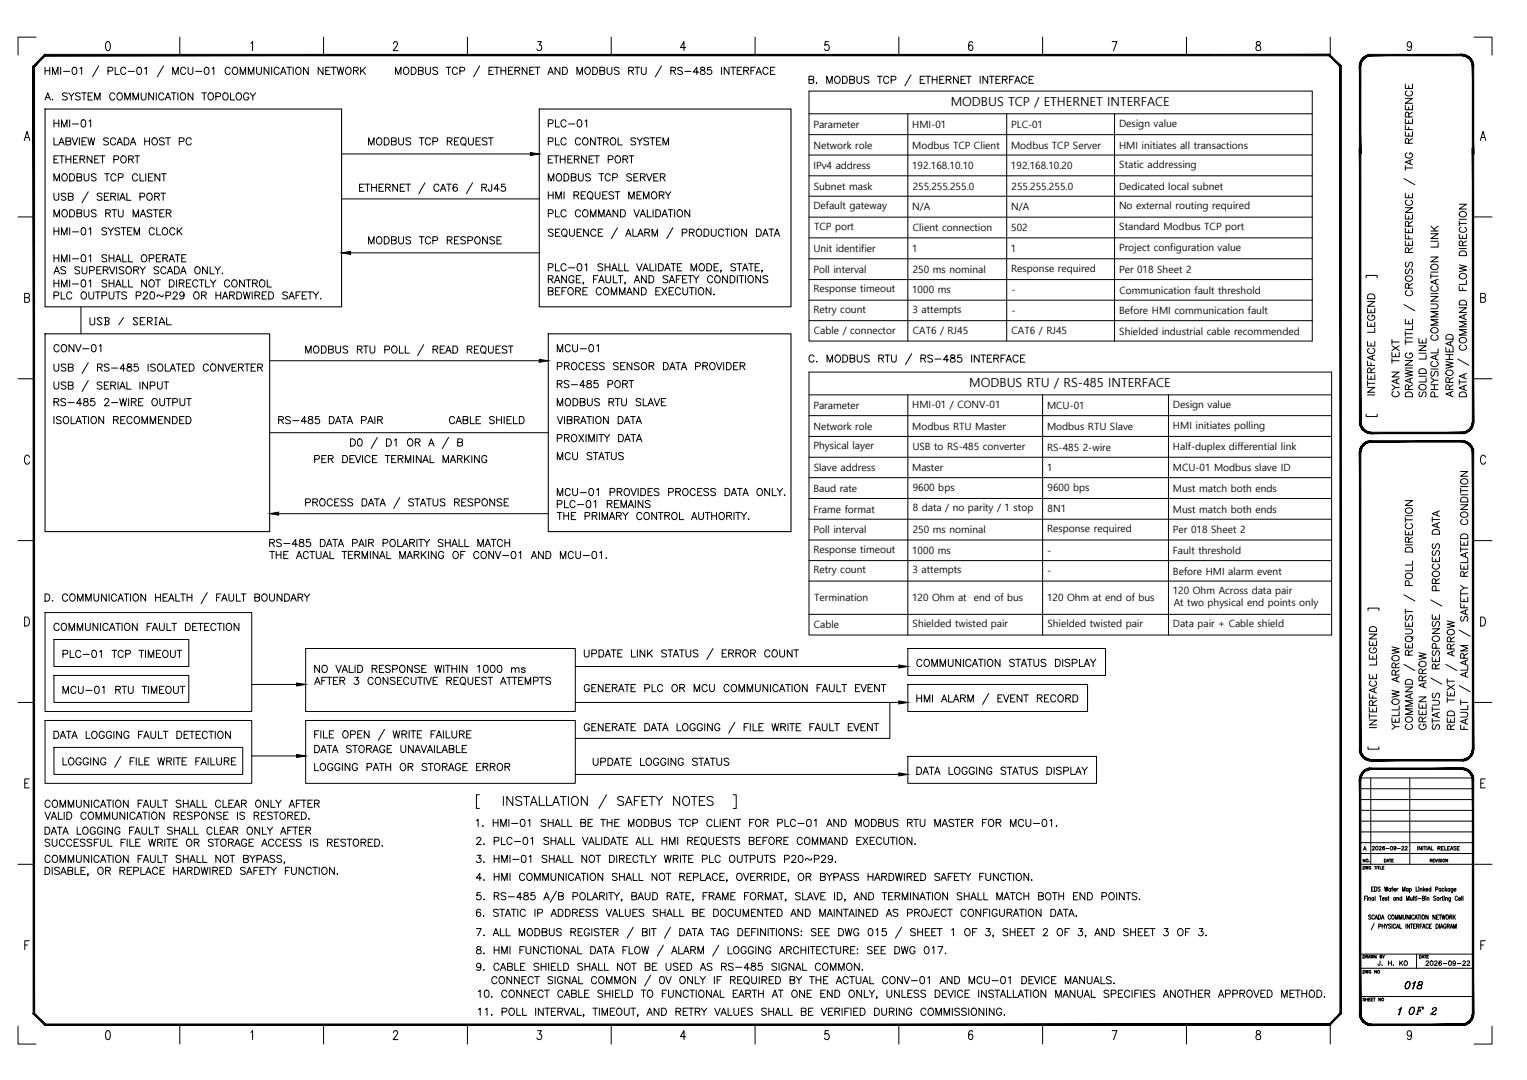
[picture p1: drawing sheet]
<svg xmlns="http://www.w3.org/2000/svg" width="420mm" height="297mm" viewBox="0 0 420 297" stroke-linecap="round" stroke-linejoin="round" font-family="sans-serif">
<defs><g id="words">
<g font-size="5.3">
<text x="13.8" y="36.3">HMI-01</text>
<text x="100.2" y="41.3">MODBUS TCP REQUEST</text>
<text x="149.6" y="36.3">PLC-01</text>
<text x="149.6" y="41.3">PLC CONTROL SYSTEM</text>
<text x="13.8" y="46.2">ETHERNET PORT</text>
<text x="149.6" y="46.2">ETHERNET PORT</text>
<text x="13.8" y="51.2">MODBUS TCP CLIENT</text>
<text x="149.6" y="51.2">MODBUS TCP SERVER</text>
<text x="149.6" y="56.1">HMI REQUEST MEMORY</text>
<text x="13.8" y="61">MODBUS RTU MASTER</text>
<text x="13.8" y="66">HMI-01 SYSTEM CLOCK</text>
<text x="100.2" y="68.4">MODBUS TCP RESPONSE</text>
<text x="23.6" y="90.7">USB / SERIAL</text>
<text x="13.8" y="98.1">CONV-01</text>
<text x="152" y="98.1">MCU-01</text>
<text x="152" y="103">PROCESS SENSOR DATA PROVIDER</text>
<text x="152" y="107.9">RS-485 PORT</text>
<text x="13.8" y="112.9">RS-485 2-WIRE OUTPUT</text>
<text x="152" y="112.9">MODBUS RTU SLAVE</text>
<text x="75.5" y="117.8">RS-485 DATA PAIR</text>
<text x="152" y="127.7">MCU STATUS</text>
<text x="16.2" y="182">PLC-01 TCP TIMEOUT</text>
</g>
<g font-size="4.9">
<text x="11.3" y="28.6">A. SYSTEM COMMUNICATION TOPOLOGY</text>
<text x="85.4" y="128.4">PER DEVICE TERMINAL MARKING</text>
<text x="16.2" y="191.9">MCU-01 RTU TIMEOUT</text>
<text x="13.8" y="204.3">DATA LOGGING FAULT DETECTION</text>
<text x="85.4" y="208.1">DATA STORAGE UNAVAILABLE</text>
<text x="85.4" y="213.1">LOGGING PATH OR STORAGE ERROR</text>
<text x="161.9" y="211.7">UPDATE LOGGING STATUS</text>
<text x="251.2" y="214.1">DATA LOGGING STATUS DISPLAY</text>
<text x="385.2" y="273">018</text>
<text x="386.6" y="280.1">OF</text>
</g>
<text font-size="3.5" x="373.9" y="234.9">A</text>
<g font-size="3.4">
<text x="261.6" y="29.2">MODBUS TCP / ETHERNET INTERFACE</text>
<text x="266.7" y="106.5">MODBUS RTU / RS-485 INTERFACE</text>
</g>
<g font-size="2.8">
<text x="223.8" y="35.2">Parameter</text>
<text x="251" y="35.2">HMI-01</text>
<text x="278.2" y="35.2">PLC-01</text>
<text x="307.9" y="34.9">Design value</text>
<text x="223.8" y="40.9">Network role</text>
<text x="251" y="40.9">Modbus TCP Client</text>
<text x="278.2" y="40.9">Modbus TCP Server</text>
<text x="307.9" y="40.9">HMI initiates all transactions</text>
<text x="223.8" y="46.5">IPv4 address</text>
<text x="251" y="46.5">192.168.10.10</text>
<text x="278.2" y="46.5">192.168.10.20</text>
<text x="308" y="46.2">Static addressing</text>
<text x="223.9" y="52.2">Subnet mask</text>
<text x="251.1" y="52.1">255.255.255.0</text>
<text x="278.3" y="52.1">255.255.255.0</text>
<text x="307.9" y="52.2">Dedicated local subnet</text>
<text x="223.8" y="57.6">Default gateway</text>
<text x="251" y="57.7">N/A</text>
<text x="278.2" y="57.7">N/A</text>
<text x="307.9" y="57.5">No external routing required</text>
<text x="224" y="63.3">TCP port</text>
<text x="251.1" y="63.6">Client connection</text>
<text x="278.3" y="63.6">502</text>
<text x="308" y="63.3">Standard Modbus TCP port</text>
<text x="223.8" y="69.4">Unit identifier</text>
<text x="251" y="69.3">1</text>
<text x="278.2" y="69.3">1</text>
<text x="307.9" y="69">Project configuration value</text>
<text x="223.8" y="75.1">Poll interval</text>
<text x="251.1" y="75.1">250 ms nominal</text>
<text x="278.2" y="74.8">Response required</text>
<text x="307.9" y="75.1">Per 018 Sheet 2</text>
<text x="223.8" y="80.4">Response timeout</text>
<text x="251" y="80.7">1000 ms</text>
<text x="278.3" y="80.7">-</text>
<text x="308" y="80.8">Communication fault threshold</text>
<text x="223.8" y="86">Retry count</text>
<text x="251.1" y="86.1">3 attempts</text>
<text x="278.3" y="86.4">-</text>
<text x="307.9" y="86.4">Before HMI communication fault</text>
<text x="223.9" y="91.9">Cable / connector</text>
<text x="251.1" y="91.8">CAT6 / RJ45</text>
<text x="278.3" y="91.8">CAT6 / RJ45</text>
<text x="308" y="92">Shielded industrial cable recommended</text>
<text x="223.8" y="112.4">Parameter</text>
<text x="251" y="112.3">HMI-01 / CONV-01</text>
<text x="288.1" y="112.5">MCU-01</text>
<text x="322.7" y="112.2">Design value</text>
<text x="223.8" y="118.2">Network role</text>
<text x="251" y="118.2">Modbus RTU Master</text>
<text x="288.1" y="118.2">Modbus RTU Slave</text>
<text x="322.7" y="117.9">HMI initiates polling</text>
<text x="223.8" y="123.6">Physical layer</text>
<text x="251" y="123.9">USB to RS-485 converter</text>
<text x="288.1" y="123.9">RS-485 2-wire</text>
<text x="322.7" y="123.6">Half-duplex differential link</text>
<text x="223.9" y="129.6">Slave address</text>
<text x="251" y="129.6">Master</text>
<text x="288.1" y="129.6">1</text>
<text x="322.7" y="129.6">MCU-01 Modbus slave ID</text>
<text x="223.8" y="135.3">Baud rate</text>
<text x="251.1" y="135">9600 bps</text>
<text x="288.2" y="135">9600 bps</text>
<text x="322.7" y="135.3">Must match both ends</text>
<text x="223.8" y="141">Frame format</text>
<text x="251.1" y="140.7">8 data / no parity / 1 stop</text>
<text x="288.2" y="140.9">8N1</text>
<text x="322.7" y="141">Must match both ends</text>
<text x="223.8" y="146.7">Poll interval</text>
<text x="251.1" y="146.7">250 ms nominal</text>
<text x="288.1" y="146.4">Response required</text>
<text x="322.7" y="146.7">Per 018 Sheet 2</text>
<text x="223.8" y="152.1">Response timeout</text>
<text x="251" y="152.4">1000 ms</text>
<text x="288.2" y="152.4">-</text>
<text x="322.7" y="152.4">Fault threshold</text>
<text x="223.8" y="157.7">Retry count</text>
<text x="251.1" y="157.7">3 attempts</text>
<text x="288.2" y="158">-</text>
<text x="322.7" y="158.1">Before HMI alarm event</text>
<text x="224" y="165.4">Termination</text>
<text x="251" y="165.4">120 Ohm at</text>
<text x="267.9" y="165.4">end of bus</text>
<text x="288.1" y="165.4">120 Ohm at end of bus</text>
<text x="322.7" y="163.4">120 Ohm Across data pair</text>
<text x="322.9" y="166.8">At two physical end points only</text>
<text x="223.9" y="172.8">Cable</text>
<text x="251.1" y="172.5">Shielded twisted pair</text>
<text x="288.2" y="172.5">Shielded twisted pair</text>
<text x="322.7" y="172.5">Data pair + Cable shield</text>
</g>
</g></defs>
<!-- layer: Title blocks -->
<g fill="none" stroke="#000" stroke-width=".28">
<path d="M9.9 10.2h-4.9v4.9M29.3 11.6l.5-.2a1.61 1.61 0 0 1 0 2.5h-.2a1.79 1.79 0 0 1-.3-2.3zM49.5 10.2v4.9M69 11.9l.5-.5v2.5M89 10.2v4.9M108.3 12l.3-.6h.4l.4 .5-.3 .8-.9 1.2h1.3M128.6 10.2v4.9M147.9 11.4h1.1l-.6 1a.73 .73 0 0 1 .6 1.1 .73 .73 0 0 1-1.3 0M168.2 10.2v4.9M188.7 13.1h-1.5l1-1.7v2.5M207.8 10.2v4.9M228 11.4h-.9l-.1 1.1a.76 .76 0 0 1 1 .1 .76 .76 0 0 1 0 1 .76 .76 0 0 1-1 .1l-.1-.2"/>
<path d="M247.3 10.2v4.9M267.6 11.8l-.1-.2-.5-.2a1.48 1.48 0 0 0 .2 2.5 .73 .73 0 0 0 .5-.9 .73 .73 0 0 0-.9-.5l-.3 .6M286.9 10.2v4.9M306 11.4h1.3l-.9 2.5M326.5 10.2v4.9M345.8 11.6v.7a.99 .99 0 0 1 .9 .4 .99 .99 0 0 1 0 1.1 .73 .73 0 0 1-1.1-.3 .73 .73 0 0 1 .5-1l.6-.2a.52 .52 0 0 0-.3-.9zM366 10.2v4.9M388.4 12.3l-.1 .3a.57 .57 0 0 1-.5 .4 .57 .57 0 0 1-.5-.4v-.8l.4-.4a1.47 1.47 0 0 1 .1 2.5l-.4-.1-.1-.2M405.6 10.2h4.9v4.9M6.7 38.6l.7-2.4 .8 2.4M7 37.8h.9M407.3 38.6l.8-2.4 .7 2.4"/>
<path d="M407.6 37.8h.9M5 59.7h4.3M405.6 59.7h4.9M6.8 81.9l1.1-.2 .2-.3-.1-.5-.4-.2h-.8v2.5h.8l.4-.3 .1-.6-.5-.4M407.4 81.9l1.1-.2 .2-.3-.1-.5-.4-.2h-.8v2.5h.8l.4-.3 .1-.6-.5-.4M5 104.2h4.3M405.6 104.2h4.9M8.1 125.8a.72 .72 0 0 0-.9-.6 .72 .72 0 0 0-.5 .9v.6a.72 .72 0 0 0 .5 1 .72 .72 0 0 0 .9-.6M408.8 125.8a.65 .65 0 0 0-1.1-.5 1.66 1.66 0 0 0 .2 2.4 .71 .71 0 0 0 .9-.6M5 148.7h4.3M405.6 148.7h4.9M6.8 169.7a1.32 1.32 0 0 1 1.3 .8 1.32 1.32 0 0 1-.4 1.6l-.9 .1z"/>
<path d="M407.4 169.7a1.32 1.32 0 0 1 1.3 .8 1.32 1.32 0 0 1-.4 1.6l-.9 .1zM5 193.2h4.3M405.6 193.2h4.9M6.8 215.4h.8M8.1 214.2h-1.3v2.5h1.3M407.4 215.4h.8M408.7 214.2h-1.3v2.5h1.3M5 237.7h4.3M405.6 237.7h4.9M6.8 259.9h.8M8.1 258.7h-1.3v2.5M407.4 259.9h.8"/>
<path d="M408.7 258.7h-1.3v2.5M5 282.2v5h4.9M29.3 283.6l.5-.1a1.61 1.61 0 0 1 0 2.4h-.2a1.79 1.79 0 0 1-.3-2.3zM49.5 281.8v5.4M69 283.9l.5-.4v2.4M89 281.8v5.4M108.3 284l.3-.5h.4l.4 .4-.3 .8-.9 1.2h1.3M128.6 281.8v5.4M147.9 283.5h1.1l-.6 .9a.73 .73 0 0 1 .6 1.1 .73 .73 0 0 1-1.3 0M168.2 281.8v5.4M188.7 285.1h-1.5l1-1.6v2.4M207.8 281.8v5.4"/>
<path d="M228 283.5h-.9l-.1 1a.76 .76 0 0 1 1 .1 .76 .76 0 0 1 0 1 .76 .76 0 0 1-1 .1l-.1-.2M247.3 281.8v5.4M267.6 283.8l-.1-.2-.5-.1a1.48 1.48 0 0 0 .2 2.4 .71 .71 0 0 0 .5-1 .71 .71 0 0 0-1.1-.2l-.1 .4M286.9 281.8v5.4M306 283.5h1.3l-.9 2.4M326.5 281.8v5.4M345.8 283.6v.7a.99 .99 0 0 1 .9 .4 .99 .99 0 0 1 0 1.1 .78 .78 0 0 1-1.2-.5 .78 .78 0 0 1 1-.9l.2-.1a.52 .52 0 0 0-.3-.8zM366 281.6v5.6M388.4 284.3a.67 .67 0 0 1-.7 .7 .74 .74 0 0 1-.5-.9 .74 .74 0 0 1 .9-.5 1.83 1.83 0 0 1-.3 2.3l-.4-.1-.1-.2M410.5 282.2v5h-4.9"/>
</g>
<!-- layer: TITLE -->
<g fill="none" stroke="#000" stroke-width=".28">
<path d="M368.9 18.3v17.3M374.3 219.9h31M374.3 216.9h31M374.3 214h31M377.2 214v23.7M387.9 214v23.7M374.3 237.7h31M374.3 234.8h31M374.3 231.8h31M374.3 228.8h31M374.3 225.8h31M374.3 222.9h31"/>
<path d="M375 238.3h.3a.4 .4 0 0 1 .3 .4 .4 .4 0 0 1-.3 .3h-.3zM375.6 236.3v.8l-.5-.8v.8M375.7 238.3l.2 .7 .2-.7 .2 .7 .2-.7M376.7 237h.1M377.2 238.5a.31 .31 0 0 0-.4-.2 .31 .31 0 0 0-.1 .5 .28 .28 0 0 0 .2 .3 .28 .28 0 0 0 .3-.3h-.2M378.1 238.3h.6M378.4 238.3v.7M378.8 238.3v.7M379 238.3h.5M379.3 238.3v.7M379.7 238.3v.7h.5M380.4 238.6h.3"/>
<path d="M380.8 238.3h-.4v.7h.4M380.9 236.3h.3a.41 .41 0 0 1 .2 .4 .41 .41 0 0 1-.2 .4h-.3zM381.6 237.1l.3-.8 .3 .8M381.7 236.8h.3M382.2 236.3h.6M382.5 236.3v.8M382.9 236.7h.3M383.4 236.3h-.5v.8h.5M393.5 236.7l.5-.1v-.2l-.5-.1v.8M393.8 236.7l.2 .4M394.3 236.7h.3M394.8 236.3h-.5v.8h.5"/>
<path d="M394.9 236.3l.3 .8 .3-.8M395.7 236.3v.8M396.4 236.4h-.5l.5 .4v.2h-.5M396.7 236.3v.8M398.3 236.3v.8l-.5-.8v.8M368.9 254.7v24M375.5 247h.3M376.1 246.5h-.6v1.1M376.2 246.5h.1M376.3 246.9v.7M376.6 247.1l.5-.2v.7M376.6 246.9v.7"/>
<path d="M377.2 251.8l-.2-.2-.4 .2v.3l.4 .2a.32 .32 0 0 1 .2 .4 .32 .32 0 0 1-.6 .1v-.1M377.4 244.5h.3M378 243.9h-.6v1.2h.6M378 247l-.1-.1a.33 .33 0 0 0-.5 .4 .33 .33 0 0 0 .6 .2M378 246.9v.7M378.1 253.9l-.8 1.8M378.1 251.9a.35 .35 0 0 0-.4-.3 .35 .35 0 0 0-.2 .5v.3a.35 .35 0 0 0 .2 .4 .35 .35 0 0 0 .4-.3M378.2 243.9a.6 .6 0 0 1 .7 .6 .6 .6 0 0 1-.7 .6zM378.3 252.8l.4-1.2 .4 1.2M378.4 246.5v1.1M378.5 252.4h.4M379.3 251.6a.6 .6 0 0 1 .6 .6 .6 .6 0 0 1-.6 .6z"/>
<path d="M379.4 254.8l.5-.1v-.5l-.5-.1v1.2M379.5 246.5h.7M379.8 244.1l-.3-.2-.4 .2 .1 .3 .5 .2a.33 .33 0 0 1-.1 .5 .33 .33 0 0 1-.5-.1M379.8 246.5v1.1M380.1 252.8l.4-1.2 .3 1.2M380.2 252.4h.5M380.3 254.1v1.2M380.3 254.7h.6M380.4 247.2h.5l-.1-.3a.33 .33 0 0 0-.5 .4 .33 .33 0 0 0 .6 .2M380.9 254.1v1.2M380.9 243.9l.3 1.2 .2-1.2 .2 1.2 .3-1.2M381.2 254.1l.3 .6v.6"/>
<path d="M381.7 247l-.5-.1v.2l.5 .4-.2 .1-.3-.1M381.9 246.9h.3M381.9 254.1l-.4 .6M382 246.5v.9l.2 .2M382.6 244.5l-.1-.1a.33 .33 0 0 0-.4 .4 .33 .33 0 0 0 .5 .2M382.6 251.9a.35 .35 0 0 0-.4-.3 .35 .35 0 0 0-.3 .5v.3a.35 .35 0 0 0 .3 .4 .35 .35 0 0 0 .4-.3M382.6 244.3v.8M382.7 254.3l-.2-.2-.4 .2 .1 .3 .5 .4-.2 .3-.4-.1M382.9 244.3h.3M383 254.1v1.2M383.1 251.7l.1-.1a.57 .57 0 0 1 .4 .6 .57 .57 0 0 1-.5 .6l-.2-.4zM383.3 243.9l-.3 .3v.9"/>
<path d="M383.5 244.7h.5v-.3a.33 .33 0 0 0-.4 .1 .33 .33 0 0 0 0 .5 .33 .33 0 0 0 .4 0M383.9 252.8v-1.2l.4 1.2 .4-1.2v1.2M383.9 247v-.1a.33 .33 0 0 0-.5 .4 .33 .33 0 0 0 .5 .2M383.9 246.9v.7M384 254.4a.35 .35 0 0 0-.4-.3 .35 .35 0 0 0-.3 .5v.3a.35 .35 0 0 0 .3 .4 .35 .35 0 0 0 .4-.2M384.2 255.3l.3-1.2 .4 1.2M384.3 247.1l.5-.2v.7M384.3 246.9v.7M384.3 254.9h.5M384.4 244.3v.8M384.7 244.3l-.3 .4M385 252.8v-1.2l.4 1.2 .3-1.2v1.2"/>
<path d="M385.1 254.1v1.2h.6M385.7 247l-.1-.1a.34 .34 0 0 0-.5 .4 .34 .34 0 0 0 .6 .2M385.7 246.5v1.1M385.9 245.1v-1.2l.3 1.2 .4-1.2v1.2M386.1 251.6v.9l.3 .3 .3-.1v-1.1M386.8 254.1v1.2M387 247.6v-1.1l.4 1.1 .3-1.1v1.1M387.5 244.5l-.1-.1a.33 .33 0 0 0-.5 .4 .33 .33 0 0 0 .6 .2M387.5 244.3v.8M387.7 251.6v1.2l-.6-1.2v1.2M387.8 244.5a.32 .32 0 0 1 .5 0 .32 .32 0 0 1 0 .5 .32 .32 0 0 1-.5 0M387.8 244.3v1.2"/>
<path d="M387.8 254.1v1.2l-.6-1.2v1.2M388.1 246.9v.7h.3l.2-.2M388.1 254.1h.6M388.1 251.6v1.2M388.4 254.1v1.2M388.6 246.9v.7M388.9 246.5v1.1M388.9 254.7h.4M389.1 251.9a.35 .35 0 0 0-.4-.3 .35 .35 0 0 0-.3 .5v.3a.35 .35 0 0 0 .3 .4 .35 .35 0 0 0 .4-.3M389.2 246.9h.3M389.3 252.8l.3-1.2 .4 1.2M389.3 246.5v.9l.3 .2"/>
<path d="M389.4 252.4h.5M389.5 254.1h-.6v1.2h.6M389.6 243.9v1.2h.6M389.8 254.7l.5-.1v-.4l-.5-.1v1.2M389.8 246.5h.1M389.8 246.9v.7M390.1 251.6h.6M390.1 254.7l.3 .6M390.2 247.1h.8M390.4 244h.1M390.4 244.4v.7M390.4 251.6v1.2"/>
<path d="M390.7 254.7h.4M390.8 244.6l.4-.2 .1 .7M390.8 244.3v.8M391 251.6v1.2M391.3 254.1h-.6v1.2M391.4 247h.5l.1-.4-.6-.1v1.1l.6-.1v-.3l-.2-.2M391.4 255.3l.4-1.2 .3 1.2M391.4 251.7a.54 .54 0 0 1 .6 .5 .54 .54 0 0 1-.6 .6l-.1-.4zM391.5 254.9h.5M391.6 243.9v1.2M391.8 244.7l.3 .4M392.1 244.3l-.5 .6"/>
<path d="M392.3 246.5h.1M392.3 246.9v.7M392.4 244.7h.5l-.1-.3a.33 .33 0 0 0-.5 .4 .33 .33 0 0 0 .6 .2M392.7 247.1l.4-.2 .1 .7M392.7 246.9v.7M392.9 251.6v1.2l-.6-1.2v1.2M393 254.4a.35 .35 0 0 0-.4-.3 .35 .35 0 0 0-.3 .5v.3a.35 .35 0 0 0 .3 .4 .35 .35 0 0 0 .4-.2M393.3 254.7h.4M393.7 244.5a.32 .32 0 0 0-.5 0 .32 .32 0 0 0 0 .5 .32 .32 0 0 0 .5 0M393.7 243.9v1.2M393.9 254.1h-.6v1.2h.6M394.9 251.6v1.2l-.6-1.2v1.2"/>
<path d="M395 244.6l.5-.1 .1-.4-.6-.2v1.2M395.1 246.6l-.2-.1-.5 .1 .1 .3 .5 .2a.33 .33 0 0 1-.1 .5 .33 .33 0 0 1-.5-.1M395.1 254.1a.6 .6 0 0 1 .7 .6 .6 .6 0 0 1-.7 .6zM395.3 252.2h.3M395.8 251.6h-.5v1.2h.5M396 251.6h.6M396.1 254.1v1.2M396.3 246.9v.7M396.3 251.6v1.2M396.3 255.3l.4-1.2 .3 1.2M396.4 254.9h.5M396.5 244.5l-.1-.1a.33 .33 0 0 0-.5 .4 .33 .33 0 0 0 .6 .2"/>
<path d="M396.5 244.3v.8M396.6 246.9l-.3 .3M396.7 251.6l.3 1.2 .2-1.2 .2 1.2 .2-1.2M396.8 246.9h.3M396.9 246.5v.9l.2 .2M397.3 244.5a.32 .32 0 0 0-.4 0 .32 .32 0 0 0 0 .5 .32 .32 0 0 0 .4 0M397.3 246.5h.1M397.4 246.9v.7M397.6 243.9v1.2M397.7 247.1l.5-.2 .1 .7M397.7 246.9v.7M397.8 244.7l.3 .4"/>
<path d="M397.9 254.4a.36 .36 0 0 0-.4-.3 .36 .36 0 0 0-.3 .5v.3a.36 .36 0 0 0 .3 .4 .36 .36 0 0 0 .4-.4h-.2M398 251.7a.54 .54 0 0 1 .6 .5 .54 .54 0 0 1-.6 .6l-.1-.4zM398.1 244.3l-.5 .6M398.2 254.7l.5-.1v-.4l-.5-.1v1.2M398.5 254.7l.3 .6M398.9 244.5a.32 .32 0 0 0-.4 0 .32 .32 0 0 0 0 .5 .32 .32 0 0 0 .4 0M398.9 252.2h.5v-.5l-.5-.1v1.2M398.9 244.3v.8M399 255.3l.4-1.2 .3 1.2M399.1 246.9v1l-.4 .1M399.1 247l-.1-.1a.33 .33 0 0 0-.4 .4 .33 .33 0 0 0 .5 .2M399.1 254.9h.5"/>
<path d="M399.2 252.2l.3 .6M399.8 244.3l-.1 1.1-.3 .1M399.8 244.5l-.1-.1a.33 .33 0 0 0-.5 .4 .33 .33 0 0 0 .6 .2M399.8 251.6v1.2M400 255.3v-1.2l.3 1.2 .4-1.2v1.2M400.1 244.7h.5v-.3a.33 .33 0 0 0-.5 .1 .33 .33 0 0 0 .1 .5 .33 .33 0 0 0 .4 0M400.1 252.2l.4 .6M400.5 251.6l-.7 .8M401.1 246.7a.35 .35 0 0 0-.5-.2 .35 .35 0 0 0-.2 .4v.3a.35 .35 0 0 0 .2 .4 .35 .35 0 0 0 .5-.2M401.3 247.2h.6l-.1-.3a.34 .34 0 0 0-.5 .4 .34 .34 0 0 0 .6 .2M402.2 246.5v1.1M402.6 246.5v1.1"/>
<path d="M374.3 274.1h31M374.3 266.3h31M374.3 262.4h31M375 262.7h.3a.41 .41 0 0 1 .3 .4 .41 .41 0 0 1-.3 .4h-.3zM375 266.9h.3a.41 .41 0 0 1 .3 .4 .41 .41 0 0 1-.3 .4h-.3zM375.5 274.6h-.5l.5 .6h-.5M375.7 266.9l.2 .8 .2-.8 .2 .8 .2-.8M375.8 274.5v.8M375.8 274.9h.5M375.8 263.1h.5v-.3l-.5-.1v.8M376.1 263.1l.2 .4M376.3 274.5v.8"/>
<path d="M376.5 263.5l.3-.8 .3 .8M376.6 274.9h.3M376.6 263.3h.4M377.1 274.5h-.5v.8h.5M377.2 262.7l.2 .8 .2-.8 .1 .8 .2-.8M377.2 267.1a.28 .28 0 0 0-.3-.2 .28 .28 0 0 0-.2 .3v.2a.28 .28 0 0 0 .2 .3 .28 .28 0 0 0 .3-.3h-.2M377.3 274.9h.3M377.8 274.5h-.5v.8h.5M377.9 274.5h.5M378.1 274.5v.8M378.7 262.7v.8l-.6-.8v.8M378.8 266.9v.8l-.5-.8v.8"/>
<path d="M379.7 263.1h.5v-.3l-.5-.1v.8h.5l-.1-.4M379.7 264.3v1.1l-.4 .1-.2-.4M379.9 274.5v.8l-.5-.8v.8M380.3 265.4h.1M380.4 262.7l.3 .4v.4M381 262.7l-.3 .4M382 264.3v1.2M382 264.9h.8M382.8 264.3v1.2M383.4 265.4h.1M384.8 277.7l.8-.6-.6 2M385.1 264.3v1.2"/>
<path d="M385.4 277.5l-.5 1.6M385.4 264.8l.6 .7M385.6 277.1l-.8 2M386 264.3l-.9 .8M389.8 262.4v3.9M390.6 262.7h.2a.42 .42 0 0 1 .3 .4 .42 .42 0 0 1-.3 .4h-.2zM391.2 263.5l.3-.8 .3 .8M391.4 263.3h.3M391.9 262.7h.5M392.2 262.7v.8M392.4 264.6l.1-.3h.3l.3 .3-.8 .9h.8M392.6 263.1h.3"/>
<path d="M393.1 262.7h-.5v.8h.5M393.7 264.3a.57 .57 0 0 1 .6 .6 .57 .57 0 0 1-.6 .6l-.2-.5zM394 278.8l.8 .3 .3-.4-.3 .3-1-.1M394.2 277.5l-.1 .1a.53 .53 0 0 1 .6-.5 .53 .53 0 0 1 .5 .7l-1.2 .7-.3 .6M394.7 264.6l.5-.3 .2 .3-.7 .9h.8M394.9 277.1l.3 .5-.9 .8M396.6 264.5l-.1-.2a.56 .56 0 0 0-.6 .6 .56 .56 0 0 0 .6 .6 .39 .39 0 0 0 0-.7 .39 .39 0 0 0-.6 .3M397.1 265h1M398.7 264.3a.57 .57 0 0 1 .7 .6 .57 .57 0 0 1-.7 .6l-.1-.5zM400.5 264.7a.38 .38 0 0 1-.5 .3 .38 .38 0 0 1-.2-.6 .38 .38 0 0 1 .6 .1v.8l-.3 .2-.3-.1M401 265h1M402.5 264.6l.5-.3 .2 .3-.8 .9h.9"/>
<path d="M403.7 264.6l.1-.3h.3l.3 .3-.8 .9h.8"/>
<circle cx="376.1" cy="236.6" r=".36"/>
<circle cx="397.3" cy="236.6" r=".36"/>
<circle cx="395.6" cy="247.2" r=".36"/>
<circle cx="379.3" cy="267.2" r=".35"/>
<circle cx="380.4" cy="274.9" r=".35"/>
<circle cx="386.8" cy="264.8" r=".57"/>
</g>
<g fill="#000" stroke="#000" stroke-width=".28">
<path d="M374 18.3l.4 24v-24zM374 18.3l.4 24h-.4z"/>
<path d="M376.8 15h.5v.3zM376.8 15l.1 .4 .4-.1zM376.3 15.1l.5-.1 .1 .4zM376.3 15.1l.2 .4 .4-.1zM375.9 15.3l.4-.2 .2 .4zM375.9 15.3l.1 .4 .5-.2zM375.4 15.6l.5-.3 .1 .4zM375.4 15.6l.2 .3 .4-.2zM375 15.9l.4-.3 .2 .3zM375 15.9l.3 .3 .3-.3zM375 15.9l.3 .3-.6 .1zM374.7 16.3l.3 .2 .3-.3zM374.7 16.3l.3 .2-.6 .3zM374.4 16.8l.4 .1 .2-.4zM374.4 16.8l.4 .1-.6 .3zM374.2 17.2l.4 .1 .2-.4zM374.2 17.2l.4 .1-.5 .5zM374.1 17.8h.4l.1-.5zM374.1 17.8h.4l-.5 .5zM374.5 17.8l-.5 .5h.4z"/>
<path d="M377.3 15.3h24.9v-.3zM377.3 15h24.9l-24.9 .3z"/>
<path d="M405.1 18.3l.4 24v-24zM405.1 18.3l.4 24h-.4z"/>
<path d="M405.5 17.8v.5h-.4zM405.1 17.8v.5l.4-.5zM405.3 17.2l.2 .6h-.4zM405 17.3l.1 .5 .2-.6zM405.1 16.8l.2 .4-.3 .1zM404.8 16.9l.2 .4 .1-.5zM404.9 16.3l.2 .5-.3 .1zM404.6 16.5l.2 .4 .1-.6zM404.5 15.9l.4 .4-.3 .2zM404.5 15.9l-.2 .3 .3 .3zM404.1 15.6l.4 .3-.2 .3zM404.1 15.6l-.2 .3 .4 .3zM403.7 15.3l.4 .3-.2 .3zM403.7 15.3l-.2 .4 .4 .2zM403.2 15.1l.5 .2-.2 .4zM403.2 15.1l-.1 .4 .4 .2zM402.7 15l.5 .1-.1 .4zM402.7 15v.4l.4 .1zM402.2 15h.5v.4zM402.2 15v.3l.5 .1z"/>
<path d="M374 40.8l.4 75.2v-75.2zM374 40.8l.4 75.2h-.4z"/>
<path d="M405.1 40.8l.4 75.2v-75.2zM405.1 40.8l.4 75.2h-.4z"/>
<path d="M374 116h.4l-.3 .5zM374.4 116l-.3 .5 .4-.1zM374.1 116.5l.4-.1-.3 .6zM374.5 116.4l-.3 .6 .4-.1zM374.2 117l.4-.1-.2 .6zM374.6 116.9l-.2 .6 .4-.2zM374.4 117.5l.4-.2-.1 .6zM374.8 117.3l-.1 .6 .3-.2zM374.7 117.9l.3-.2v.6zM375 117.7v.6l.3-.3zM375 118.3l.3-.3 .1 .6zM375.3 118l.1 .6 .2-.3zM375.6 118.3l.3 .6-.5-.3zM375.6 118.3l.3 .6 .1-.3zM376 118.6l.3 .5-.4-.2zM376 118.6l.3 .5 .2-.4zM376.5 118.7l.3 .5-.5-.1zM376.5 118.7l.3 .5 .1-.4zM376.9 118.8l.4 .5-.5-.1zM376.9 118.8l.4 .5v-.4z"/>
<path d="M377.3 118.9v.4l24.9-.4zM377.3 119.3l24.9-.4v.4z"/>
<path d="M402.2 118.9l.5 .3-.5 .1zM402.2 118.9l.5 .3v-.4zM402.7 118.8l.5 .3-.5 .1zM402.7 118.8l.5 .3-.1-.4zM403.1 118.7l.6 .2-.5 .2zM403.1 118.7l.6 .2-.2-.3zM403.5 118.6h.6l-.4 .3zM403.5 118.6h.6l-.2-.3zM403.9 118.3h.6l-.4 .3zM403.9 118.3h.6l-.2-.3zM404.3 118l.6-.1-.4 .4zM404.6 117.7l-.3 .3 .6-.1zM404.6 117.7l.5-.2-.2 .4zM404.8 117.3l-.2 .4 .5-.2zM404.8 117.3l.5-.3-.2 .5zM405 116.9l-.2 .4 .5-.3zM405 116.9l.5-.4-.2 .5zM405.1 116.4l-.1 .5 .5-.4zM405.5 116v.5l-.4-.1zM405.1 116v.4l.4-.4z"/>
<path d="M374 124.5l.4 81.5v-81.5zM374 124.5l.4 81.5h-.4z"/>
<path d="M377.3 121.2v.4l24.9-.4zM377.3 121.6l24.9-.4v.4z"/>
<path d="M376.8 121.3l.5-.1v.4zM376.8 121.3l.1 .3h.4zM376.3 121.4l.5-.1 .1 .3zM376.3 121.4l.2 .3 .4-.1zM375.9 121.6l.4-.2 .2 .3zM375.9 121.6l.1 .3 .5-.2zM375.4 121.8l.5-.2 .1 .3zM375.4 121.8l.2 .4 .4-.3zM375 122.2l.4-.4 .2 .4zM375 122.2l.3 .3 .3-.3zM375 122.2l.3 .3-.6 .1zM374.7 122.6l.3 .2 .3-.3zM374.7 122.6l.3 .2-.6 .2zM374.4 123l.4 .2 .2-.4zM374.4 123l.4 .2-.6 .3zM374.2 123.5l.4 .1 .2-.4zM374.2 123.5l.4 .1-.5 .4zM374.1 124l.4 .1 .1-.5zM374.1 124l.4 .1-.5 .4zM374.5 124.1l-.5 .4h.4z"/>
<path d="M405.5 124v.5h-.4zM405.1 124.1v.4l.4-.5zM405.3 123.5l.2 .5-.4 .1zM405 123.6l.1 .5 .2-.6zM405.1 123l.2 .5-.3 .1zM404.8 123.2l.2 .4 .1-.6zM404.9 122.6l.2 .4-.3 .2zM404.6 122.8l.2 .4 .1-.6zM404.5 122.2l.4 .4-.3 .2zM404.5 122.2l-.2 .3 .3 .3zM404.1 121.8l.4 .4-.2 .3zM404.1 121.8l-.2 .4 .4 .3zM403.7 121.6l.4 .2-.2 .4zM403.7 121.6l-.2 .3 .4 .3zM403.2 121.4l.5 .2-.2 .3zM403.2 121.4l-.1 .3 .4 .2zM402.7 121.3l.5 .1-.1 .3zM402.7 121.3v.3l.4 .1zM402.2 121.2l.5 .1v.3zM402.2 121.2v.4h.5z"/>
<path d="M405.1 124.5l.4 81.5v-81.5zM405.1 124.5l.4 81.5h-.4z"/>
<path d="M374 206h.4l-.3 .5zM374.4 206l-.3 .5 .4-.1zM374.1 206.5l.4-.1-.3 .6zM374.5 206.4l-.3 .6 .4-.1zM374.2 207l.4-.1-.2 .6zM374.6 206.9l-.2 .6 .4-.2zM374.4 207.5l.4-.2-.1 .6zM374.8 207.3l-.1 .6 .3-.2zM374.7 207.9l.3-.2v.6zM375 207.7v.6l.3-.3zM375 208.3l.3-.3 .1 .7zM375.3 208l.1 .7 .2-.4zM375.6 208.3l.3 .6-.5-.2zM375.6 208.3l.3 .6 .1-.3zM376 208.6l.3 .5-.4-.2zM376 208.6l.3 .5 .2-.3zM376.5 208.8l.3 .4-.5-.1zM376.5 208.8l.3 .4 .1-.3zM376.9 208.9l.4 .4-.5-.1zM376.9 208.9l.4 .4v-.4z"/>
<path d="M374 214.5l.4 64.2v-64.2zM374 214.5l.4 64.2h-.4z"/>
<path d="M377.3 208.9v.4l24.9-.4zM377.3 209.3l24.9-.4v.4z"/>
<path d="M377.3 211.2v.4l24.9-.4zM377.3 211.6l24.9-.4v.4z"/>
<path d="M376.8 211.3l.5-.1v.4zM376.8 211.3l.1 .4 .4-.1zM376.3 211.4l.5-.1 .1 .4zM376.3 211.4l.2 .4 .4-.1zM375.9 211.6l.4-.2 .2 .4zM375.9 211.6l.1 .3 .5-.1zM375.4 211.9l.5-.3 .1 .3zM375.4 211.9l.2 .3 .4-.3zM375 212.2l.4-.3 .2 .3zM375 212.2l.3 .3 .3-.3zM375 212.2l.3 .3-.6 .1zM374.7 212.6l.3 .2 .3-.3zM374.7 212.6l.3 .2-.6 .2zM374.4 213l.4 .2 .2-.4zM374.4 213l.4 .2-.6 .3zM374.2 213.5l.4 .1 .2-.4zM374.2 213.5l.4 .1-.5 .4zM374.1 214l.4 .1 .1-.5zM374.1 214l.4 .1-.5 .4zM374.5 214.1l-.5 .4h.4z"/>
<path d="M402.2 208.9l.5 .3-.5 .1zM402.2 208.9l.5 .3v-.3zM402.7 208.9l.5 .2-.5 .1zM402.7 208.9l.5 .2-.1-.3zM403.1 208.8l.6 .1-.5 .2zM403.1 208.8l.6 .1-.2-.3zM403.5 208.6l.6 .1-.4 .2zM403.5 208.6l.6 .1-.2-.4zM403.9 208.3h.6l-.4 .4zM403.9 208.3h.6l-.2-.3zM404.3 208l.6-.1-.4 .4zM404.6 207.7l-.3 .3 .6-.1zM404.6 207.7l.5-.2-.2 .4zM404.8 207.3l-.2 .4 .5-.2zM404.8 207.3l.5-.3-.2 .5zM405 206.9l-.2 .4 .5-.3zM405 206.9l.5-.4-.2 .5zM405.1 206.4l-.1 .5 .5-.4zM405.5 206v.5l-.4-.1zM405.1 206v.4l.4-.4z"/>
<path d="M405.5 214v.5h-.4zM405.1 214.1v.4l.4-.5zM405.3 213.5l.2 .5-.4 .1zM405 213.6l.1 .5 .2-.6zM405.1 213l.2 .5-.3 .1zM404.8 213.2l.2 .4 .1-.6zM404.9 212.6l.2 .4-.3 .2zM404.6 212.8l.2 .4 .1-.6zM404.5 212.2l.4 .4-.3 .2zM404.5 212.2l-.2 .3 .3 .3zM404.1 211.9l.4 .3-.2 .3zM404.1 211.9l-.2 .3 .4 .3zM403.7 211.6l.4 .3-.2 .3zM403.7 211.6l-.2 .3 .4 .3zM403.2 211.4l.5 .2-.2 .3zM403.2 211.4l-.1 .4 .4 .1zM402.7 211.3l.5 .1-.1 .4zM402.7 211.3v.4l.4 .1zM402.2 211.2l.5 .1v.4zM402.2 211.2v.4l.5 .1z"/>
<path d="M405.1 214.5l.4 64.2v-64.2zM405.1 214.5l.4 64.2h-.4z"/>
<path d="M368.7 18.3v260.4l.4 .1zM368.7 18.3l.4-.1v260.6zM365.7 15.3l3 3 .4-.1zM365.9 15l3.2 3.2-3.4-2.9zM12.5 15.3h353.2l.2-.3zM12.3 15h353.6l-353.4 .3zM12.3 15l-2.8 3.3 3-3zM9.1 18.2l3.2-3.2-2.8 3.3zM9.1 18.2l.4 260.5v-260.4zM9.1 18.2l.4 260.5-.4 .1zM9.1 278.8l3.4 2.8-3-2.9zM9.1 278.8l3.4 2.8-.2 .4zM12.5 281.6l-.2 .4 353.4-.4zM12.3 282l353.4-.4 .2 .4zM368.7 278.7l-3 2.9 .2 .4zM368.7 278.7l.4 .1-3.2 3.2z"/>
<path d="M374 278.7h.4l-.3 .5zM374.4 278.7l-.3 .5h.4zM374.1 279.2h.4l-.3 .6zM374.5 279.2l-.3 .6 .4-.2zM374.2 279.8l.4-.2-.2 .6zM374.6 279.6l-.2 .6 .4-.2zM374.4 280.2l.4-.2-.1 .7zM374.8 280l-.1 .7 .3-.2zM374.7 280.7l.3-.2v.6zM375 280.5v.6l.3-.3zM375 281.1l.3-.3 .1 .6zM375.3 280.8l.1 .6 .2-.3zM375.6 281.1l.3 .6-.5-.3zM375.6 281.1l.3 .6 .1-.4zM376 281.3l.3 .6-.4-.2zM376 281.3l.3 .6 .2-.4zM376.5 281.5l.3 .5-.5-.1zM376.5 281.5l.3 .5 .1-.4zM376.9 281.6l.4 .4h-.5zM376.9 281.6l.4 .4v-.4z"/>
<path d="M377.3 281.6v.4l24.9-.4zM377.3 282l24.9-.4v.4z"/>
<path d="M402.2 281.6l.5 .4h-.5zM402.2 281.6l.5 .4v-.4zM402.7 281.6l.5 .3-.5 .1zM402.7 281.6l.5 .3-.1-.4zM403.1 281.5l.6 .2-.5 .2zM403.1 281.5l.6 .2-.2-.4zM403.5 281.3l.6 .1-.4 .3zM403.5 281.3l.6 .1-.2-.3zM403.9 281.1h.6l-.4 .3zM403.9 281.1h.6l-.2-.3zM404.3 280.8l.6-.1-.4 .4zM404.6 280.5l-.3 .3 .6-.1zM404.6 280.5l.5-.3-.2 .5zM404.8 280l-.2 .5 .5-.3zM404.8 280l.5-.2-.2 .4zM405 279.6l-.2 .4 .5-.2zM405 279.6l.5-.4-.2 .6zM405.1 279.2l-.1 .4 .5-.4zM405.5 278.7v.5h-.4zM405.1 278.7v.5l.4-.5z"/>
</g>
<!-- layer: HMI-TEXT -->
<g fill="none" stroke="#000" stroke-width=".28">
<path d="M12.4 18.5v2M12.4 19.4h1.3M13.7 18.5v2M16.7 18.5v2M17.5 19.6h1.7M20.1 18.6a.62 .62 0 0 1 .9 .3l.2 .4a.87 .87 0 0 1-.8 1.2 1.24 1.24 0 0 1-.3-1.9zM22 18.9l.5-.4v2M27.2 18.1l-1.7 3M29.7 19.5l1.1-.1 .2-.3-.1-.4-1.2-.2v2M31.7 18.5v2h1.1M34.6 19a.73 .73 0 0 0-.8-.5 .73 .73 0 0 0-.6 .8 .82 .82 0 0 0 .3 1 .82 .82 0 0 0 1-.1l.1-.2M35.3 19.6h1.7"/>
<path d="M37.9 18.6a.62 .62 0 0 1 .9 .3l.2 .4a.87 .87 0 0 1-.8 1.2 1.24 1.24 0 0 1-.3-1.9zM39.8 18.9l.5-.4v2M45 18.1l-1.7 3M51.1 19a.73 .73 0 0 0-.8-.5 .73 .73 0 0 0-.6 .8v.4a.73 .73 0 0 0 .6 .8 .73 .73 0 0 0 .8-.5M51.8 18.5v1.4a.66 .66 0 0 0 .6 .6 .66 .66 0 0 0 .7-.6v-1.4M53.8 19.6h1.7M56.5 18.6a.62 .62 0 0 1 .9 .3l.1 .4a.87 .87 0 0 1-.7 1.2 1.24 1.24 0 0 1-.3-1.9zM58.4 18.9l.4-.4v2M63.3 19a.72 .72 0 0 0-.8-.5 .72 .72 0 0 0-.6 .8v.4a.72 .72 0 0 0 .6 .8 .72 .72 0 0 0 .8-.5M64.3 18.6a.98 .98 0 0 1 1.2 .7 .98 .98 0 0 1-.6 1.2 1.04 1.04 0 0 1-1-.8 1.04 1.04 0 0 1 .4-1.1zM70.6 18.5v1.4l.6 .6 .4-.1 .3-.5v-1.4M74 18.5v2l-1.3-2v2"/>
<path d="M74.7 18.5v2M76.8 19a.73 .73 0 0 0-.8-.5 .73 .73 0 0 0-.6 .8 .82 .82 0 0 0 .3 1 .82 .82 0 0 0 1-.1l.1-.2M77.5 19.8h.9M78.9 18.5h1.3M79.6 18.5v2M80.7 18.5v2M81.7 18.6a.92 .92 0 0 1 1.2 .9 .92 .92 0 0 1-1.2 .9l-.3-.7v-.7zM84.8 18.5v2l-1.3-2v2M88.9 18.5v2l-1.3-2v2M89.6 19.4h.8M90.9 18.5h-1.3v2h1.3M91.1 18.5h1.4"/>
<path d="M91.8 18.5v2M92.7 18.5l.5 2 .5-2 .5 2 .4-2M95.5 18.6a.92 .92 0 0 1 1.1 .9 .92 .92 0 0 1-1.1 .9l-.4-.7v-.4zM97.3 19.4l1.1-.1 .2-.2-.1-.4-1.2-.2v2M97.9 19.4l.7 1.1M99.2 18.5v2M99.7 19.3l.9 1.2M100.6 18.5l-1.4 1.3M14.5 20.5v-2l.7 2 .8-2v2M14.8 37.9v2h1.2M16.2 39.9l.7-2 .8 2M16.5 39.2h.9"/>
<path d="M18.1 38.9l1.2-.2 .2-.4-.5-.4h-.9v2l1.3-.2 .1-.5-.5-.3M19.8 37.9l.8 2 .8-2M21.8 37.9v2M22.6 38.9h.7M23.8 37.9h-1.2v2h1.2M24.2 37.9l.4 2 .5-2 .5 2 .5-2M29.8 38.2l-.4-.3-.9 .3 .2 .5 .9 .3 .2 .3v.3l-.4 .3-.9-.3M31.8 38.4a.73 .73 0 0 0-.8-.5 .73 .73 0 0 0-.6 .8v.4a.73 .73 0 0 0 .6 .8 .73 .73 0 0 0 .8-.5M32.2 39.9l.7-2 .8 2M32.5 39.2h.9M34.2 37.9h.6a1.05 1.05 0 0 1 .7 1 1.05 1.05 0 0 1-.7 1h-.6zM35.9 39.9l.7-2 .8 2"/>
<path d="M36.1 39.2h1M39.8 38.9h1.3M39.8 37.9v2M41.1 37.9v2M42 38.2a.91 .91 0 0 1 1.3 .1 .91 .91 0 0 1-.2 1.3 .91 .91 0 0 1-1.3-.1 .91 .91 0 0 1 .2-1.3zM45.2 38.2l-.5-.3-.8 .3 .2 .5 .9 .3 .2 .3v.3l-.5 .3-.8-.3M45.6 37.9h1.3M46.2 37.9v2M47.5 20.5v-2l.8 2 .7-2v2M49.3 38.9h1.2l.2-.3-.1-.5-1.3-.2v2M52.6 38.4a.73 .73 0 0 0-.8-.5 .73 .73 0 0 0-.6 .8 .82 .82 0 0 0 .3 1 .82 .82 0 0 0 1-.1l.1-.2M66.1 20.5v-2l.7 2 .8-2v2"/>
<path d="M68.3 20.5v-2l.8 2 .8-2v2M77.2 20.5l.7-2 .8 2M222.6 21.9l1.1-.1 .2-.4-.5-.4h-.8v1.9l1.2-.1 .1-.5-.5-.4M224.6 22.8v.1zM227.5 22.9v-1.9l.7 1.9 .8-1.9v1.9M229.8 21.2a.91 .91 0 0 1 1.3 .2 .91 .91 0 0 1-.1 1.3 .91 .91 0 0 1-1.3-.2 .91 .91 0 0 1 .1-1.3zM231.8 21h.7a1.05 1.05 0 0 1 .7 1 1.05 1.05 0 0 1-.7 .9h-.7zM233.8 21.9l1.1-.1 .1-.6-1.2-.2v1.9l1.2-.1v-.7l-.4-.2M235.8 21v1.4a.66 .66 0 0 0 .6 .5 .66 .66 0 0 0 .7-.5v-1.4M239.1 21.2l-.5-.2-.8 .2 .1 .5 1.1 .5 .1 .5-.2 .2h-.7l-.4-.2M241.4 21h1.3M242.1 21v1.9"/>
<path d="M244.5 21.4a.73 .73 0 0 0-.8-.4 .73 .73 0 0 0-.6 .7v.5a.73 .73 0 0 0 .6 .7 .73 .73 0 0 0 .8-.4M245.2 22l1.1-.1 .2-.3-.1-.4-1.2-.2v1.9M250.7 20.6l-1.7 3M253.2 21.9h.8M254.4 21h-1.2v1.9h1.2M254.7 21h1.3M255.4 21v1.9M256.5 21.9h1.3M256.5 21v1.9M257.8 21v1.9M258.6 21.9h.7M259.8 21h-1.2v1.9h1.2"/>
<path d="M260.4 21.9l1.1-.1 .2-.4-.2-.3-1.1-.1v1.9M261 21.9l.7 1M263.7 21v1.9l-1.4-1.9v1.9M264.4 21.9h.8M265.6 21h-1.2v1.9h1.2M265.9 21h1.3M266.6 21v1.9M269.7 21v1.9M271.8 21v1.9l-1.3-1.9v1.9M272.2 21h1.3M272.9 21v1.9M274 21.9h.8"/>
<path d="M275.3 21h-1.3v1.9h1.3M275.8 21.9l1.2-.1 .1-.4-.1-.3-1.2-.1v1.9M276.5 21.9l.6 1M277.8 21.9h.7M279 21h-1.2v1.9M279.2 22.9l.8-1.9 .7 1.9M279.5 22.3h.9M282.5 21.4a.73 .73 0 0 0-.8-.4 .73 .73 0 0 0-.6 .7 .82 .82 0 0 0 .2 1.1 .82 .82 0 0 0 1.1-.1l.1-.2M283.2 21.9h.7M284.4 21h-1.2v1.9h1.2M98.9 51.6h.8M100.2 50.6h-1.3v2h1.3"/>
<path d="M100.4 50.6h1.4M101.1 50.6v2M102.2 51.6h1.4M102.2 50.6v2M103.6 50.6v2M104.3 51.6h.8M105.5 50.6h-1.2v2h1.2M106.1 51.6l1.1-.1 .2-.3-.1-.4-1.2-.2v2M106.8 51.6l.6 1M109.4 50.6v2l-1.3-2v2M110.1 51.6h.8M111.4 50.6h-1.3v2h1.3"/>
<path d="M111.7 50.6h1.3M112.3 50.6v2M116.9 50.3l-1.7 3M120.8 51.1a.72 .72 0 0 0-.8-.5 .72 .72 0 0 0-.6 .8v.5a.72 .72 0 0 0 .6 .7 .72 .72 0 0 0 .8-.5M121.2 52.6l.7-2 .8 2M121.5 52h.9M122.9 50.6h1.3M123.5 50.6v2M125.8 50.9l-.1-.2a.67 .67 0 0 0-1 .3 1.15 1.15 0 0 0 .5 1.6 .61 .61 0 0 0 .7-.6 .61 .61 0 0 0-.6-.6 .61 .61 0 0 0-.6 .6M130 50.3l-1.7 3M132.6 51.6l1.1-.1 .2-.3-.1-.4-1.2-.2v2M133.2 51.6l.7 1"/>
<path d="M135.3 50.6l-.1 1.8-.7 .1-.1-.5M137.4 52h-1.4l.9-1.4v2M139 50.6h-1l-.1 .9a.7 .7 0 0 1 1.1 0 .7 .7 0 0 1-.1 1 .7 .7 0 0 1-1.1-.2M401.5 56.2h2l-2 1.3h2M401.6 58.5a.98 .98 0 0 1 1.2-.4 .98 .98 0 0 1 .6 1.2 .98 .98 0 0 1-1.2 .4 .98 .98 0 0 1-.6-1.2zM375.9 76.4v-.7h3v.7M393.7 70.7h2l-2 1.3h2M393.7 64.3h2l-2 1.3h2M393.7 76h2M393.7 75.3v1.3M393.7 74.8h2M393.7 66.4h2"/>
<path d="M393.7 63.5h2M393.7 62.2l1.3 1.3M394 72.8a.91 .91 0 0 1 1.3-.1 .91 .91 0 0 1 .1 1.3 .91 .91 0 0 1-1.3 .1 .91 .91 0 0 1-.1-1.3zM394.2 78.7a.73 .73 0 0 0-.5 .8 .73 .73 0 0 0 .8 .6 .82 .82 0 0 0 1-.2 .82 .82 0 0 0-.1-1.1l-.2-.1M395 77.1v.9M395.7 76.8l-2 .8 2 .7M395.7 66.8v1.2h-2M395.7 62.2l-1.1 .8M401.5 78.7v1.2h2M401.5 72.8l2 .5-2 .5 2 .5-2 .4M401.5 64.4v1.2h2v-1.2M401.5 60.8v1.3"/>
<path d="M401.5 68.3h2M401.5 61.5h2M401.5 60.3h2M401.6 75.6a.99 .99 0 0 1 1.2-.4 .99 .99 0 0 1 .6 1.1 .99 .99 0 0 1-1.2 .4 .99 .99 0 0 1-.6-1.1zM401.6 69.4a1.1 1.1 0 0 1 1.9 .3v.6h-2zM402 62.5a.72 .72 0 0 0-.5 .8 .72 .72 0 0 0 .8 .6h.4a.72 .72 0 0 0 .8-.6 .72 .72 0 0 0-.5-.8M402.4 67.6v-1.1l-.3-.2-.4 .1-.2 1.2h2M402.4 64.8v.8M402.4 79.2v.7M403.5 77.1v1.1h-2M403.5 66.3l-1.1 .6M24.3 99.7l-1.7 3"/>
<path d="M224 98.1a.72 .72 0 0 0-.8-.5 .72 .72 0 0 0-.6 .8v.5a.72 .72 0 0 0 .6 .7 .72 .72 0 0 0 .8-.5M224.6 99.5h.2zM227.6 99.6v-2l.7 2 .8-2v2M229.9 97.9l.2-.2a.93 .93 0 0 1 1.2 .9 .93 .93 0 0 1-1.2 .9l-.3-.6zM231.9 97.6h.7a1.05 1.05 0 0 1 .6 1 1.05 1.05 0 0 1-.6 1h-.7zM233.9 98.6l1.1-.1 .2-.5-.5-.4h-.8v2l1.1-.1 .2-.6-.5-.3M235.9 97.6v1.4a.66 .66 0 0 0 .6 .6 .66 .66 0 0 0 .7-.6v-1.4M239.2 97.9l-.5-.3-.7 .1-.1 .2v.4l1.1 .5 .2 .5-.5 .3-.8-.3M241.8 98.6l1.1-.1 .2-.5-.4-.4h-.9v2M242.5 98.6l.6 1M243.5 97.6h1.3M244.2 97.6v2"/>
<path d="M245.3 97.6v1.4a.66 .66 0 0 0 .6 .6 .66 .66 0 0 0 .7-.6v-1.4M250.9 97.3l-1.7 3M253.4 98.6l1.1-.1 .2-.3-.1-.4-1.2-.2v2M254 98.6l.7 1M256.6 97.9l-.5-.3-.8 .3 .1 .4 1.2 .7v.3l-.5 .3-.8-.3M257.2 98.8h1.8M261 98.9h-1.4l.9-1.3v2M261.7 97.7a.38 .38 0 0 0 .2 .7l.3 .1a.56 .56 0 0 1 .6 .5 .56 .56 0 0 1-.5 .6l-.6-.1-.2-.3a.96 .96 0 0 1 1.1-.9l.1-.4a.77 .77 0 0 0-1-.2zM264.5 97.6h-.9l-.1 .9a.7 .7 0 0 1 1-.1 .7 .7 0 0 1-.1 1.1 .7 .7 0 0 1-1-.3M267.3 97.6v2M269.4 97.6v2l-1.3-2v2M269.9 97.6h1.3"/>
<path d="M270.5 97.6v2M271.7 98.6h.7M272.9 97.6h-1.2v2h1.2M273.5 98.6l1.1-.1 .2-.3-.1-.4-1.2-.2v2M274.1 98.6l.7 1M275.4 98.6h.8M276.7 97.6h-1.3v2M276.8 99.6l.8-2 .7 2M277.1 98.9h1M280.1 98.1a.73 .73 0 0 0-.8-.5 .73 .73 0 0 0-.6 .8v.5a.73 .73 0 0 0 .6 .7 .73 .73 0 0 0 .8-.5M280.8 98.6h.8M282 97.6h-1.2v2h1.2"/>
<path d="M376.3 99.3v1.2h2M376.3 93.9v1.3h2v-1.3M376.3 88.6v1.2h2v-1.2M376.3 84.8v1.2h2v-1.2M376.3 82.9h2l-2 1.3h2M376.6 81l.4-.2 1 .2 .3 .5v.7h-2v-.7zM376.8 95.8a.73 .73 0 0 0-.5 .9 .73 .73 0 0 0 .7 .5h.5a.73 .73 0 0 0 .8-.6 .73 .73 0 0 0-.5-.8M376.8 86.7a.73 .73 0 0 0-.5 .8 .73 .73 0 0 0 .7 .6h.5a.71 .71 0 0 0 .8-.7 .71 .71 0 0 0-.8-.7v.5M377.2 85.3v.7M377.2 89v.8M377.2 94.4v.8M377.2 99.8v.7"/>
<path d="M377.6 97.9v.9M378.3 97.6l-2 .8 2 .7M378.3 90.2v1.2h-2M390.4 95.1h2l-2 1.3h2M390.4 93.1v1.2h2v-1.2M390.4 97.1h2M391.4 93.6v.7M392.4 97.6v1.2h-2M393.7 83.6h1.4l.3 .1 .3 .5a.65 .65 0 0 1-.6 .7h-1.4M393.7 81.5h2l-2 1.3h2M393.7 80.8h2M393.8 90.5a.98 .98 0 0 1 1.2-.4 .98 .98 0 0 1 .6 1.1 .98 .98 0 0 1-1.2 .4 .98 .98 0 0 1-.6-1.1z"/>
<path d="M394.2 99.4a.73 .73 0 0 0-.5 .8 .73 .73 0 0 0 .8 .6 .82 .82 0 0 0 1-.2 .82 .82 0 0 0-.1-1.1l-.2-.1M394.2 92.2a.72 .72 0 0 0-.5 .8 .72 .72 0 0 0 .8 .6h.4a.72 .72 0 0 0 .8-.6 .72 .72 0 0 0-.5-.8M395 97.8v1M395.7 97.5l-2 .8 2 .7M395.7 95.9v1.2h-2M395.7 87.9h-2l2 .8-2 .7h2M395.7 85.7h-2l2 .7-2 .8h2M397.8 99.4l2 .5-2 .5 2 .4-2 .5M397.8 95.6v1.2h2v-1.2M397.8 98.9h2M397.8 97.5h2M397.9 92.4a1.1 1.1 0 0 1 1.9 .2v.7h-2z"/>
<path d="M398.8 96v.8M398.8 97.5v1.4M399.2 94.1v.9M399.8 93.8l-2 .7 2 .8M401.1 98.8l3 1.6M401.5 84.6h2l-2 1.4h2M401.6 93.2a.98 .98 0 0 1 1.2-.4 .98 .98 0 0 1 .6 1.2 .98 .98 0 0 1-1.2 .4 .98 .98 0 0 1-.6-1.2zM401.6 82.9a1.11 1.11 0 0 1 1.9 .3v.7h-2zM402 94.9a.72 .72 0 0 0-.5 .8 .72 .72 0 0 0 .8 .6h.4a.72 .72 0 0 0 .8-.6 .72 .72 0 0 0-.5-.8M402.8 86.7v.9M403.5 90.6h-2l2 .8-2 .8h2M403.5 88.4h-2l2 .7-2 .8h2"/>
<path d="M403.5 86.4l-2 .8 2 .7M14.8 100.1v1.4a.67 .67 0 0 0 .7 .6 .67 .67 0 0 0 .7-.6v-1.4M18.1 100.4l-.4-.3-.9 .3 .1 .4 1.2 .7v.3l-.4 .3-.9-.3M18.8 101h1.1l.2-.5-.5-.4h-.8v2l1.1-.1 .2-.6-.5-.4M26.8 101h1.1l.2-.3v-.4l-1.3-.2v2M27.5 101l.6 1.1M30 100.4l-.4-.3-.9 .3 .1 .4 1.2 .7v.3l-.4 .3-.9-.3M30.7 101.2h1.7M34.4 101.4h-1.4l1-1.3v2M35.1 100.2v.6l.8 .2 .3 .4a.67 .67 0 0 1-.6 .7 .67 .67 0 0 1-.7-.7l.3-.4 .9-.2v-.4a.75 .75 0 0 0-1-.2zM37.9 100.1h-.9l-.1 .9a.7 .7 0 0 1 1.1 0 .7 .7 0 0 1-.2 1 .7 .7 0 0 1-1-.3M40.8 100.1v2"/>
<path d="M42.7 100.4l-.4-.3-.7 .1-.2 .2 .1 .4 1.1 .4 .1 .6-.4 .3-.9-.3M43.5 100.4a.91 .91 0 0 1 1.3 .1 .91 .91 0 0 1-.2 1.3l-.2 .2a.95 .95 0 0 1-1.1-.4 .95 .95 0 0 1 .2-1.2zM45.5 100.1v2h1.1M46.8 102.1l.7-2 .8 2M47.1 101.4h.9M48.5 100.1h1.3M49.2 100.1v2M50.3 101h.7M51.5 100.1h-1.2v2h1.2M52.1 100.1h.6a1.05 1.05 0 0 1 .7 1 1.05 1.05 0 0 1-.7 1h-.6zM57.3 100.6a.73 .73 0 0 0-.8-.5 .73 .73 0 0 0-.6 .8v.4a.73 .73 0 0 0 .6 .8 .73 .73 0 0 0 .8-.5M58.1 100.4a.91 .91 0 0 1 1.3 .1 .91 .91 0 0 1-.2 1.3 .91 .91 0 0 1-1.2-.1 .91 .91 0 0 1 .1-1.3z"/>
<path d="M61.4 100.1v2l-1.3-2v2M61.9 100.1l.7 2 .8-2M63.8 101h.8M65.1 100.1h-1.3v2h1.3M65.6 101h1.2l.2-.5-.5-.4h-.9v2M66.3 101l.7 1.1M67.3 100.1h1.4M68 100.1v2M69.1 101h.8M70.3 100.1h-1.2v2h1.2M70.9 101h1.1l.2-.3-.1-.4-1.2-.2v2M71.6 101l.6 1.1"/>
<path d="M375.9 113.9v.7h3v-.7M376.3 106.5h2l-2 1.4h2M376.3 103.1v1.2h2v-1.2M376.3 108.6h2M376.3 105.4h2M376.3 104.8v1.3M377.2 102.5l-.1-1.1-.2-.2-.4 .1-.2 1.2h2M377.2 103.5v.8M378.3 101.2l-1.1 .6M390.4 103.5h2M390.5 106.1a.99 .99 0 0 1 1.2-.4 .99 .99 0 0 1 .6 1.2 .99 .99 0 0 1-1.2 .3 .99 .99 0 0 1-.6-1.1zM390.5 101.8a1.1 1.1 0 0 1 1.9 .3v.6h-2z"/>
<path d="M390.7 107.8l-.3 .5 .3 .8 .5-.2 .3-.9 .3-.2h.3l.3 .5-.3 .8M392.4 103.9v1.2h-2M393.7 107.1h2M393.7 105.8h2M393.7 103.8l1 .8M393.7 101.5h2M394 102.1a.75 .75 0 0 0-.3 .8 .75 .75 0 0 0 .5 .6l.9-1.4h.3l.3 .5-.3 .9M394.7 105.8v1.3M394.7 109.1v-1.1l-.3-.2-.5 .1-.2 1.2h2M395.7 104.6h-1l-1 .8M397.9 102.1a.98 .98 0 0 1 1.3-.3 .98 .98 0 0 1 .5 1.1 .98 .98 0 0 1-1.2 .4 .98 .98 0 0 1-.6-1.2zM398.8 107.1l-.1-1.1-.3-.2-.4 .1-.2 1.2h2"/>
<path d="M398.8 105.2l-.1-1.2-.5-.2-.4 .5v.9h2M399.2 107.9v.9M399.8 107.6l-2 .8 2 .7M399.8 105.8l-1 .7M399.8 103.8l-1 .7M401.5 105.1h2M401.5 104.4v1.3M401.6 108.2a1.09 1.09 0 0 1 1.9 .3v.6h-2zM402.8 103v.9M402.8 106.2v.9M403.5 105.9l-2 .8 2 .7M403.5 102.7l-2 .8 2 .7"/>
<path d="M12.4 163.4h.6a1.07 1.07 0 0 1 .7 1 1.07 1.07 0 0 1-.7 .9h-.6zM14.4 165.2h.1zM18.6 163.8a.72 .72 0 0 0-.8-.4 .72 .72 0 0 0-.6 .7v.5a.72 .72 0 0 0 .6 .8 .72 .72 0 0 0 .8-.5M19.4 163.7l.1-.2a.98 .98 0 0 1 1.2 .6 .98 .98 0 0 1-.6 1.2 1.03 1.03 0 0 1-.9-.6 1.03 1.03 0 0 1 .2-1zM21.3 165.3v-1.9l.8 1.9 .7-1.9v1.9M23.6 165.3v-1.9l.7 1.9 .8-1.9v1.9M25.9 163.4v1.4a.66 .66 0 0 0 .6 .6 .66 .66 0 0 0 .7-.6v-1.4M29.2 163.4v1.9l-1.3-1.9v1.9M30 163.4v1.9M32.1 163.8a.73 .73 0 0 0-.9-.4 .73 .73 0 0 0-.5 .7v.5a.73 .73 0 0 0 .5 .8 .73 .73 0 0 0 .9-.5M32.5 165.3l.7-1.9 .8 1.9M32.7 164.7h1"/>
<path d="M34.1 163.4h1.4M34.8 163.4v1.9M35.9 163.4v1.9M36.8 163.7a.9 .9 0 0 1 1.2 .1 .9 .9 0 0 1-.1 1.3 .9 .9 0 0 1-1.3-.2 .9 .9 0 0 1 .2-1.2zM40.1 163.4v1.9l-1.3-1.9v1.9M42.8 163.4v1.9M42.8 164.3h1.3M44.1 163.4v1.9M44.9 164.3h.7M46.1 163.4h-1.2v1.9h1.2M46.4 165.3l.7-1.9 .8 1.9M46.7 164.7h.9"/>
<path d="M48.4 163.4v1.9h1.1M49.7 163.4h1.3M50.3 163.4v1.9M51.5 164.3h1.3M51.5 163.4v1.9M52.8 163.4v1.9M57 163l-1.7 3M59.6 164.3h.7M60.8 163.4h-1.2v1.9M61 165.3l.8-1.9 .7 1.9M61.3 164.7h.9M63 163.4v1.4l.5 .5a.65 .65 0 0 0 .8-.5v-1.4"/>
<path d="M65.1 163.4v1.9h1.1M66.4 163.4h1.3M67 163.4v1.9M70.1 164.3l1.2-.1 .1-.3v-.4l-1.3-.1v1.9h.9a.52 .52 0 0 0 .5-.5 .52 .52 0 0 0-.5-.5M72.2 163.7a.72 .72 0 0 1 .8-.3 .72 .72 0 0 1 .5 .7v.5a.75 .75 0 0 1-.7 .8 .75 .75 0 0 1-.8-.8zM74.2 163.4v1.4l.5 .5 .5-.1 .3-.4v-1.4M77.6 163.4v1.9l-1.4-1.9v1.9M78.3 163.4h.7a1.07 1.07 0 0 1 .7 1 1.07 1.07 0 0 1-.7 .9h-.7zM80 165.3l.8-1.9 .7 1.9M80.3 164.7h.9M82 164.3l1.1-.1 .2-.3-.1-.4-1.2-.1v1.9M82.7 164.3l.6 1"/>
<path d="M83.7 163.4l.7 .9v1M85.2 163.4l-.8 .9M376.4 167.9v-.6h3v.6M376.8 176.3v1.2h2v-1.2M376.8 174.4h2l-2 1.3h2M376.9 172.7a1.1 1.1 0 0 1 1.9 .3v.6h-2zM377.3 178.2a.73 .73 0 0 0-.5 .8 .73 .73 0 0 0 .7 .6 .83 .83 0 0 0 1.1-.3 .83 .83 0 0 0-.1-1l-.5-.1v.4M377.7 176.8v.7M376.8 198h2l-2 1.4h2M376.8 194.6v1.2h2v-1.2M376.8 190.8v1.2h2M376.8 185.4v1.3h2v-1.3"/>
<path d="M376.8 180.1v1.2h2v-1.2M376.8 196.9h2M376.8 196.3v1.3M377.3 187.3a.73 .73 0 0 0-.5 .8 .73 .73 0 0 0 .7 .6 .83 .83 0 0 0 1.1-.2 .83 .83 0 0 0-.1-1.1l-.2-.1M377.7 194l-.1-1.1-.4-.2-.4 .5v.8h2M377.7 180.5v.8M377.7 185.9v.8M377.7 191.3v.7M377.7 195v.8M378.1 189.4v.9M378.8 189.1l-2 .8 2 .7M378.8 181.8v1.1h-2"/>
<path d="M378.8 192.7l-1.1 .7M131.9 218.6h-.8v3.7h.8M138.5 219.1v2.4M141.1 219.1v2.4l-1.6-2.4v2.4M143.6 219.4a.95 .95 0 0 0-1.7 .2l.3 .4 1.1 .5 .3 .7a1.11 1.11 0 0 1-1.7 0M144 219.1h1.7M144.9 219.1v2.4M148.4 219.1v2.4h1.4M150.4 219.1v2.4h1.4M154.2 219.1h1.6M155 219.1v2.4M156.4 219.1v2.4"/>
<path d="M157.7 219.2a1.23 1.23 0 0 1 1.5 .8 1.23 1.23 0 0 1-.8 1.5 1.28 1.28 0 0 1-1.2-.9 1.28 1.28 0 0 1 .5-1.4zM161.6 219.1v2.4l-1.7-2.4v2.4M166.9 218.6l-2.1 3.7M171.6 219.4a.94 .94 0 0 0-1.6 .2l.2 .4 1.2 .5 .2 .7a1.12 1.12 0 0 1-1.6 0M176.1 219.1h-1.6v2.4M178.2 219.1h-1.5v2.4h1.5M178.5 219.1h1.7M179.4 219.1v2.4M180.4 219.1l1 1.1v1.3M182.3 219.1l-.9 1.1M187 219.1v2.4l-1.6-2.4v2.4M188.1 219.4a.92 .92 0 0 1 1-.3 .92 .92 0 0 1 .6 .9 1.08 1.08 0 0 1-.2 1.2 1.08 1.08 0 0 1-1.2 .2l-.5-.8z"/>
<path d="M190.2 219.1h1.6M191 219.1v2.4M194 219.1h-1.6v2.4h1.6M196.2 219.4a.95 .95 0 0 0-1.7 .2l.3 .4 1.2 .5 .2 .7a1.12 1.12 0 0 1-1.7 0M201.7 218.6h.9v3.7h-.9M376.4 205.4v.7h3v-.7M376.8 200.1h2M145.9 221.5l1-2.4 .9 2.4M146.3 220.7h1.2M152 221.5l1-2.4 .9 2.4M152.4 220.7h1.2M172.1 221.5l.9-2.4 1 2.4"/>
<path d="M172.4 220.7h1.2M174.5 220.2h1M176.7 220.2h.9M192.4 220.2h1"/>
</g>
<!-- layer: HMI-CROSSREF -->
<g fill="none" stroke="#000" stroke-width=".28">
<path d="M111.4 18.6a.92 .92 0 0 1 1.1 .9 .92 .92 0 0 1-1.1 .9l-.4-.7 .1-.7zM113.2 18.5h.6a1.07 1.07 0 0 1 .7 1 1.07 1.07 0 0 1-.7 1h-.6zM115.1 19.4l1.2-.1 .2-.4-.5-.4h-.9v2l1.3-.2 .1-.5-.5-.4M117.1 18.5v1.4l.6 .6 .6-.3 .1-1.7M120.4 18.8a.75 .75 0 0 0-1.3 .2l.2 .3 .9 .3 .2 .6a.86 .86 0 0 1-1.3 0M122.8 18.5h1.3M123.4 18.5v2M125.9 19a.73 .73 0 0 0-.9-.5 .73 .73 0 0 0-.5 .8v.4a.73 .73 0 0 0 .6 .8 .73 .73 0 0 0 .8-.5M126.5 19.5l1.2-.1 .2-.3-.1-.4-1.3-.2v2M132 18.1l-1.7 3M134.5 19.4h.8M135.8 18.5h-1.3v2h1.3"/>
<path d="M136 18.5h1.4M136.7 18.5v2M137.8 19.4h1.4M137.8 18.5v2M139.2 18.5v2M139.9 19.4h.8M141.1 18.5h-1.2v2h1.2M141.7 19.4l1.1-.1 .2-.4-.4-.4h-.9v2M142.4 19.4l.6 1.1M145 18.5v2l-1.3-2v2M145.8 19.4h.7M147 18.5h-1.2v2h1.2"/>
<path d="M147.3 18.5h1.3M147.9 18.5v2M151 19.8h1M154.1 18.5v2l-1.4-2v2M154.8 18.5h.7a1.07 1.07 0 0 1 .6 1 1.07 1.07 0 0 1-.6 1h-.7zM161.1 18.8a.9 .9 0 0 1 1.3 .1 .9 .9 0 0 1-.2 1.3 .9 .9 0 0 1-1.2-.1 .9 .9 0 0 1 .1-1.3zM163.1 18.5h.7a1.07 1.07 0 0 1 .6 1 1.07 1.07 0 0 1-.6 1h-.7zM165.1 19.4l1.1-.1 .2-.4-.5-.4h-.8v2l1.2-.2 .1-.5-.5-.4M167.1 18.5v1.4l.5 .6a.65 .65 0 0 0 .8-.6v-1.4M170.4 18.8a.75 .75 0 0 0-.8-.3 .75 .75 0 0 0-.6 .5l.2 .3 1 .3 .2 .6a.86 .86 0 0 1-1.4 0M173 19.4l1.1-.1 .1-.6-1.2-.2v2M173.6 19.4l.7 1.1"/>
<path d="M174.7 18.5h1.3M175.3 18.5v2M176.5 18.5v1.4l.5 .6 .7-.3 .1-1.7M182 18.1l-1.7 3M184.6 19.4l1.1-.1 .2-.4-.5-.4h-.8v2M185.2 19.4l.7 1.1M187.8 18.8a.73 .73 0 0 0-.7-.3 .73 .73 0 0 0-.6 .5l.2 .3 .9 .3 .2 .6a.84 .84 0 0 1-1.3 0M188.4 19.6h1.7M192.2 19.8h-1.4l.9-1.3v2M192.9 18.6v.5l.8 .3 .3 .4a.62 .62 0 0 1-.8 .7 .62 .62 0 0 1-.2-1.1l.8-.3 .1-.3a.72 .72 0 0 0-1-.2zM195.7 18.5h-1v.8a.7 .7 0 0 1 1 0 .7 .7 0 0 1-.1 1.1 .7 .7 0 0 1-1.1-.3M198.5 18.5v2"/>
<path d="M200.6 18.5v2l-1.3-2v2M201.1 18.5h1.3M201.7 18.5v2M202.8 19.4h.8M204.1 18.5h-1.3v2h1.3M204.6 19.4l1.2-.1 .2-.2-.1-.4-1.3-.2v2M205.3 19.4l.7 1.1M206.6 19.4h.8M207.8 18.5h-1.2v2M208.3 19.8h1M211.3 19a.73 .73 0 0 0-.8-.5 .73 .73 0 0 0-.6 .8v.4a.73 .73 0 0 0 .6 .8 .73 .73 0 0 0 .8-.5M212 19.4h.7"/>
<path d="M213.2 18.5h-1.2v2h1.2M108.8 20.5v-2l.8 2 .7-2v2M150.8 20.5l.7-2 .8 2M158.8 20.5v-2l.7 2 .8-2v2M208 20.5l.8-2 .7 2M386.7 36.2v1.2h1.9v-1.2M386.7 34.4v1.2h1.9M386.7 32.7v1.2h1.9v-1.2M386.7 28.9v1.3h1.9v-1.3M386.7 27.1h1.9l-1.9 1.3h1.9M386.7 23.1v1.2h1.9v-1.2M387.1 25a.73 .73 0 0 0-.4 .8 .73 .73 0 0 0 .7 .6h.5a.73 .73 0 0 0 .8-.6 .73 .73 0 0 0-.5-.8"/>
<path d="M387.6 39.4l-.1-1.1-.3-.2-.3 .1-.2 1.2h1.9M387.6 32.2l-.1-1.2-.4-.2-.4 .5v.9h1.9M387.6 23.6v.7M387.6 29.4v.8M387.6 33.2v.7M387.6 34.9v.7M387.6 36.7v.7M388.6 38.1l-1 .6M388.6 30.8l-1 .7M386.3 49.1l3 1.7M386.7 59v1.2h1.9v-1.2M386.7 57.1h1.9l-1.9 1.3h1.9"/>
<path d="M386.7 53.2v1.2h1.9v-1.2M386.7 45.5v1.4M386.7 46.2h1.9M387.1 55a.73 .73 0 0 0-.4 .9 .73 .73 0 0 0 .7 .6h.5a.73 .73 0 0 0 .8-.6 .73 .73 0 0 0-.5-.9M387.1 42.1a.73 .73 0 0 0-.4 .8 .73 .73 0 0 0 .7 .6h.5a.71 .71 0 0 0 .8-.7 .71 .71 0 0 0-.8-.7v.4M387.6 53.6v.8M387.6 59.5v.7M388 44.1v1M388.6 43.8l-1.9 .8 1.9 .8M386.7 66.3v1.2h1.9v-1.2M386.7 64.5v1.2h1.9M386.7 62.8v1.2h1.9v-1.2"/>
<path d="M386.8 76.2a.99 .99 0 0 1 1.2-.3 .99 .99 0 0 1 .6 1.1 .99 .99 0 0 1-1.3 .4 .99 .99 0 0 1-.5-1.2zM387 74l-.3 .5 .3 .8 .4-.2 .5-1 .5-.1 .2 .5-.2 .8M387 72.1l-.3 .5 .3 .8 .4-.2 .5-1 .5-.1 .2 .5-.2 .8M387.1 79.9a.73 .73 0 0 0-.4 .8 .73 .73 0 0 0 .7 .6h.5a.73 .73 0 0 0 .8-.6 .73 .73 0 0 0-.5-.8M387.6 79.3l-.1-1.2-.6-.1-.2 1.3h1.9M387.6 69.5l-.1-1.2-.3-.2-.3 .1-.2 1.3h1.9M387.6 62.2l-.1-1.1-.3-.2-.3 .1-.2 1.2h1.9M387.6 63.2v.8M387.6 64.9v.8M387.6 66.7v.8M388.6 77.9l-1 .7M388.6 68.1l-1 .7"/>
<path d="M388.6 60.9l-1 .6M383 96.9v1.2h2v-1.2M383 99.2h2M383 93.4v1.3M383 98.6v1.3M383 95.1l2 1.3M383 94.1h2M383.9 97.3v.8M385 95.1l-2 1.3M386.3 83.8l3 1.7M386.7 99.1h1.9l-1.9 1.3h1.9M386.7 87.8v1.3h1.9v-1.3"/>
<path d="M386.7 94.1h1.9M386.7 91.1v1.3M386.7 93.4v1.3M386.7 92.9h1.9M386.7 91.8h1.9M387.1 97.1a.73 .73 0 0 0-.4 .8 .73 .73 0 0 0 .7 .6h.5a.71 .71 0 0 0 .8-.7 .71 .71 0 0 0-.8-.7v.4M387.6 88.3v.8M388.6 89.5v1.1h-1.9M383 102.3h2l-2 1.4h2M383 105.8l.9 .8M383.5 107.7a.73 .73 0 0 0-.5 .8 .73 .73 0 0 0 .8 .6 .82 .82 0 0 0 1-.2 .82 .82 0 0 0-.1-1.1l-.2-.1M384.3 104.4v1"/>
<path d="M385 106.6h-1.1l-.9 .7M385 104.1l-2 .8 2 .7M386.7 101.8l1.9 .4-1.9 .5 1.9 .5-1.9 .5M386.7 101.2h1.9M386.8 108.2a1.09 1.09 0 0 1 1.8 .3v.6h-1.9zM387.6 107.1l-.1-1.1-.3-.2-.3 .1-.2 1.2h1.9M388 104.2v1M388.6 103.9l-1.9 .8 1.9 .7M388.6 105.8l-1 .7"/>
</g>
<!-- layer: HMI-FRAME -->
<path d="M12.4 30h81.6v54.4h-81.6zM12.4 91.8h61.8v54.4h-61.8zM150.9 91.8h66.7v54.4h-66.7z" fill="none" stroke="#000" stroke-width=".3"/>
<!-- layer: HMI-DATA -->
<g fill="none" stroke="#000" stroke-width=".28">
<path d="M14.8 53.1v1.4l.6 .6 .7-.3 .1-1.7M18.1 53.4l-.4-.3-.9 .3 .1 .4 1.1 .4 .1 .3v.3l-.4 .3-.9-.3M18.8 54.1l1.1-.1 .2-.5-.5-.4h-.8v2l1.1-.1 .2-.6-.5-.3M24.3 52.7l-1.7 3M28.1 53.4l-.5-.3-.9 .3 .2 .5 1 .3 .2 .3v.3l-.5 .3-.9-.3M28.7 54.1h.7M29.9 53.1h-1.2v2M30.5 54.1l1.1-.1 .2-.5-.5-.4h-.8v2M31.1 54.1l.7 1M32.5 53.1v2M32.9 55.1l.8-2 .7 2M33.2 54.4h1"/>
<path d="M34.9 53.1v2h1.2M38.5 54.2l1.1-.1 .2-.3-.1-.5-1.2-.2v2M40.8 53.2a.93 .93 0 0 1 1.1 .9 .93 .93 0 0 1-1.1 .9l-.4-.7 .1-.7zM42.6 54.1l1.1-.1 .2-.3-.1-.4-1.2-.2v2M43.2 54.1l.7 1M44.2 53.1h1.4M44.9 53.1v2M94 54.7h54.4M96.5 69.5h51.9M152.2 63.3l-.5-.3-.8 .3 .2 .5 1 .4 .1 .5a.86 .86 0 0 1-1.3 0M152.9 64h.7M154.1 63h-1.2v2h1.2"/>
<path d="M154.7 63.3a.82 .82 0 0 1 1.1-.1 .82 .82 0 0 1 .2 1 .75 .75 0 0 1-.7 .8 .75 .75 0 0 1-.8-.8zM155.4 64.6l.6 .6M156.7 63v1.4l.6 .6 .4-.1 .3-.5v-1.4M158.8 64h.7M160 63h-1.2v2h1.2M161.9 63v2l-1.3-2v2M164 63.5a.73 .73 0 0 0-.9-.5 .73 .73 0 0 0-.6 .8 .82 .82 0 0 0 .3 1 .82 .82 0 0 0 1.1-.1l.1-.2M164.6 64h.8M165.8 63h-1.2v2h1.2M169.9 62.6l-1.7 3.1M172.2 65l.7-2 .8 2M172.5 64.3h.9"/>
<path d="M174.1 63v2h1.2M175.5 65l.7-2 .8 2M175.7 64.3h1M177.4 64l1.2-.1 .2-.5-.5-.4h-.9v2M178.1 64l.7 1M179.4 65v-2l.8 2 .7-2v2M185.2 62.6l-1.7 3.1M187.7 64h1.1l.2-.3-.1-.5-1.2-.2v2M189.7 64l1.1-.1 .2-.3-.1-.4-1.2-.2v2M190.3 64l.7 1M191.8 63.3a.82 .82 0 0 1 1-.1 .82 .82 0 0 1 .3 1 .75 .75 0 0 1-.8 .8 .75 .75 0 0 1-.7-.8zM193.7 63h.7a1.07 1.07 0 0 1 .7 1 1.07 1.07 0 0 1-.7 1h-.7z"/>
<path d="M195.7 63v1.4a.66 .66 0 0 0 .7 .6 .66 .66 0 0 0 .6-.6v-1.4M199.1 63.5a.73 .73 0 0 0-.8-.5 .73 .73 0 0 0-.6 .8 .82 .82 0 0 0 .2 1 .82 .82 0 0 0 1.1-.1l.1-.2M199.5 63h1.3M200.1 63v2M201.3 63v2M202.1 63.3a.82 .82 0 0 1 1.1-.1 .82 .82 0 0 1 .2 1 .75 .75 0 0 1-.7 .8 .75 .75 0 0 1-.8-.8zM205.4 63v2l-1.3-2v2M208.1 63h.7a1.07 1.07 0 0 1 .7 1 1.07 1.07 0 0 1-.7 1h-.7zM209.9 65l.7-2 .8 2M210.1 64.3h1M211.5 63h1.4M212.2 63v2"/>
<path d="M213 65l.8-2 .8 2M213.3 64.3h1M22.3 84.4v7.4M14.8 105v1.5l.6 .5 .5-.1 .3-.4v-1.5M18.1 105.3a.73 .73 0 0 0-.7-.3 .73 .73 0 0 0-.6 .5l.2 .3 1.1 .5v.4a.84 .84 0 0 1-1.3 0M18.8 106l1.1-.1 .2-.5-.5-.4h-.8v2l1.2-.2 .1-.4-.5-.4M24.3 104.7l-1.7 3M28.1 105.3a.75 .75 0 0 0-.8-.3 .75 .75 0 0 0-.6 .5l.2 .3 1 .4 .2 .5a.86 .86 0 0 1-1.4 0M28.7 106h.7M29.9 105h-1.2v2M30.5 106l1.1-.1 .2-.5-.5-.4h-.8v2M31.1 106l.7 1"/>
<path d="M32.5 105v2M32.9 107l.8-2 .7 2M33.2 106.4h1M34.9 105v2h1.2M38.5 105v2M40.6 105v2l-1.3-2v2M41.3 106.1l1.2-.1 .1-.8-1.3-.2v2M43.3 105v1.5l.6 .5a.65 .65 0 0 0 .7-.5v-1.5M45.1 105h1.3M45.7 105v2M74.2 119h76.7M84.1 138.2l1.1-.1 .2-.2-.1-.5-1.2-.2v2"/>
<path d="M86.1 138.1l1.1-.1 .2-.4-.2-.3-1.1-.1v2M86.7 138.1l.7 1.1M88.1 137.5l.2-.2a.93 .93 0 0 1 1.2 .9 .93 .93 0 0 1-1.2 .9l-.3-.7zM91.4 137.7a.73 .73 0 0 0-.8-.5 .73 .73 0 0 0-.6 .8 .82 .82 0 0 0 .3 1 .82 .82 0 0 0 1.1-.1v-.2M92.1 138.1h.8M93.3 137.2h-1.2v2h1.2M95.1 137.5l-.5-.3-.8 .3 .2 .5 .9 .3 .2 .3v.3l-.5 .3-.8-.3M97 137.5l-.5-.3-.8 .3 .2 .5 .9 .3 .2 .3v.3l-.5 .3-.8-.3M99.6 137.2h.7a1.05 1.05 0 0 1 .7 1 1.05 1.05 0 0 1-.7 1h-.7zM101.3 139.2l.8-2 .8 2M101.6 138.5h1M103 137.2h1.4"/>
<path d="M103.7 137.2v2M104.5 139.2l.8-2 .8 2M104.8 138.5h1M110 136.8l-1.7 3M113.8 137.5l-.5-.3-.9 .3 .2 .5 1 .3 .2 .3v.3l-.5 .3-.9-.3M114.2 137.2h1.3M114.8 137.2v2M115.7 139.2l.7-2 .8 2M115.9 138.5h1M117.4 137.2h1.3M118 137.2v2M119.2 137.2v1.4a.66 .66 0 0 0 .6 .6 .66 .66 0 0 0 .7-.6v-1.4"/>
<path d="M122.4 137.5l-.4-.3-.9 .3 .2 .5 .9 .3 .2 .3v.3l-.4 .3-.9-.3M125.1 138.1l1.1-.1 .2-.2-.1-.4-1.2-.2v2M125.7 138.1l.7 1.1M127 138.1h.8M128.3 137.2h-1.3v2h1.3M130.1 137.5l-.5-.3-.9 .3 .2 .5 1 .3 .2 .3v.3l-.5 .3-.9-.3M130.7 138.2l1.2-.1 .1-.2v-.5l-1.3-.2v2M132.8 137.5l.2-.2a.93 .93 0 0 1 1.1 .9 .93 .93 0 0 1-1.1 .9l-.4-.7zM136.1 137.2v2l-1.3-2v2M138.1 137.5l-.5-.3-.8 .3 .2 .5 .9 .3 .2 .3v.3l-.5 .3-.8-.3M138.7 138.1h.8M140 137.2h-1.3v2h1.3"/>
<path d="M76.7 141.3h74.2M160.8 178.7v1.5a.66 .66 0 0 0 .6 .5 .66 .66 0 0 0 .7-.5v-1.5M162.8 179.8l1.2-.1 .2-.3-.2-.5-1.2-.2v2M164.8 178.7h.7a1.05 1.05 0 0 1 .7 1 1.05 1.05 0 0 1-.7 1h-.7zM168.2 178.7h1.3M168.9 178.7v2M170 179.7h.7M171.2 178.7h-1.2v2h1.2M173.8 178.7v2h1.1M175.4 178.7v2M177.4 178.7v2l-1.3-2v2M178.2 178.7v2"/>
<path d="M178.7 179.6l.8 1.1M179.5 178.7l-1.3 1.4M183.4 179l-.5-.3-.7 .1-.1 .2v.4l1.1 .5 .2 .5-.5 .3-.8-.3M183.8 178.7h1.3M184.4 178.7v2M187 178.7h1.3M187.6 178.7v2M188.8 178.7v1.5a.66 .66 0 0 0 .6 .5 .66 .66 0 0 0 .7-.5v-1.5M192 179l-.4-.3-.9 .3 .1 .4 1 .5 .2 .3v.2l-.4 .3-.9-.3M196.2 178.4l-1.7 3M198.7 179.7h.8M199.9 178.7h-1.2v2h1.2"/>
<path d="M200.5 179.7l1.1-.1 .2-.3-.1-.4-1.2-.2v2M201.2 179.7l.6 1M202.5 179.7l1.1-.1 .2-.5-.5-.4h-.8v2M203.2 179.7l.6 1M204.6 179l.2-.2a.93 .93 0 0 1 1.1 .9 .93 .93 0 0 1-1.1 .9l-.4-.6zM206.6 179.7l1.1-.1 .2-.3-.1-.4-1.2-.2v2M207.2 179.7l.7 1M211.8 179.2a.73 .73 0 0 0-.8-.5 .73 .73 0 0 0-.6 .8v.5a.73 .73 0 0 0 .6 .7 .73 .73 0 0 0 .8-.5M212.6 179l.2-.2a.93 .93 0 0 1 1.1 .9 .93 .93 0 0 1-1.1 .9l-.4-.6zM214.6 178.7v1.5a.67 .67 0 0 0 .6 .5 .67 .67 0 0 0 .7-.5v-1.5M217.9 178.7v2l-1.3-2v2M218.4 178.7h1.3"/>
<path d="M219.1 178.7v2M158.3 183.3h89M166.5 180.7l.8-2 .7 2M166.8 180.1h.9M185.3 180.7l.7-2 .8 2M185.5 180.1h1M158.3 213h89"/>
</g>
<!-- layer: HMI-CONDITION -->
<g fill="none" stroke="#000" stroke-width=".28">
<path d="M150.9 58.7l1.1-.1 .2-.5-.5-.4h-.8v2M152.9 57.7v2h1.1M155.8 58.2a.73 .73 0 0 0-.9-.5 .73 .73 0 0 0-.5 .7v.5a.73 .73 0 0 0 .5 .8 .73 .73 0 0 0 .9-.5M159.7 58.2a.73 .73 0 0 0-.8-.5 .73 .73 0 0 0-.6 .7v.5a.73 .73 0 0 0 .6 .8 .73 .73 0 0 0 .8-.5M160.5 58l.2-.2a.93 .93 0 0 1 1.1 .9 .93 .93 0 0 1-1.1 .9l-.4-.7zM162.5 59.7v-2l.7 2 .8-2v2M164.7 59.7v-2l.8 2 .7-2v2M166.7 59.7l.8-2 .7 2M167 59h.9M170 57.7v2l-1.3-2v2M170.7 57.7h.7a1.05 1.05 0 0 1 .7 1 1.05 1.05 0 0 1-.7 1h-.7zM174.4 57.7l.8 2 .7-2"/>
<path d="M176.1 59.7l.8-2 .7 2M176.4 59h.9M178.1 57.7v2h1.1M179.7 57.7v2M180.5 57.7h.6a1.05 1.05 0 0 1 .7 1 1.05 1.05 0 0 1-.7 1h-.6zM182.1 59.7l.8-2 .7 2M182.4 59h1M184.5 57.7v2M185.6 57.7v2M186.5 58l.2-.2a.93 .93 0 0 1 1.1 .9 .93 .93 0 0 1-1.1 .9l-.4-.7zM189.8 57.7v2l-1.3-2v2M14.8 75.3l.8-1.9 .8 1.9"/>
<path d="M14.8 70.1v1.9M14.8 71h1.4M15.1 74.7h1M16.2 70.1v1.9M16.9 72v-1.9l.8 1.9 .7-1.9v1.9M18.1 73.6l-.5-.2-.9 .2 .2 .5 1 .4 .2 .3v.2l-.5 .3-.9-.3M19.2 70.1v1.9M19.9 71.2h1.7M21.9 73.6l-.5-.2-.8 .2 .1 .4 1.2 .8v.2l-.5 .3-.8-.3M22.6 70.1a.66 .66 0 0 1 .9 .3l.1 .5a.84 .84 0 0 1-.7 1.1 1.27 1.27 0 0 1-.3-1.9zM22.6 73.4v1.4a.67 .67 0 0 0 .6 .5 .67 .67 0 0 0 .7-.5v-1.4M24.5 70.4l.4-.3v1.9"/>
<path d="M24.6 74.4l1.2-.1 .2-.3-.1-.5-1.3-.1v1.9M26.6 74.3h.8M27.9 73.4h-1.3v1.9h1.3M28.4 74.3l1.2-.1 .1-.5-.4-.3h-.9v1.9M29.1 74.3l.6 1M29.4 70.3l-.5-.2h-.7l-.1 .2v.4l1.1 .5 .2 .5-.5 .3-.8-.3M30 71h1.3M30 70.1v1.9M30.1 73.4l.8 1.9 .7-1.9M31.3 70.1v1.9M31.8 72l.8-1.9 .7 1.9M32.1 71.4h.9"/>
<path d="M32.1 73.4v1.9M33.8 70.1v1.9h1.1M34.1 73.6l-.5-.2-.8 .2 .1 .5 1 .4 .2 .3v.2l-.5 .3-.8-.3M34.8 73.6l.2-.2a.93 .93 0 0 1 1.2 .9 .93 .93 0 0 1-1.2 .9l-.4-.6zM35.4 70.1v1.9h1.1M36.8 74.3l1.1-.1 .2-.5-.4-.3h-.9v1.9M37.5 74.3l.6 1M38.5 73.4l.8 .9v1M39.1 70.3l.2-.2a.93 .93 0 0 1 1.1 .9 .93 .93 0 0 1-1.1 .9l-.4-.6zM40 73.4l-.7 .9M41 71.1l1.2-.1 .2-.3-.1-.5-1.3-.1v1.9M43 71h.8"/>
<path d="M43.7 73.6l-.5-.2-.8 .2 .2 .5 .9 .4 .2 .3v.2l-.5 .3-.8-.3M44.2 70.1h-1.2v1.9h1.2M44.8 71l1.1-.1 .2-.3-.1-.4-1.2-.1v1.9M45.5 71l.6 1M45.7 73.8a.73 .73 0 0 0-.9-.4 .73 .73 0 0 0-.6 .7v.5a.73 .73 0 0 0 .6 .7 .73 .73 0 0 0 .9-.4M46 75.3l.8-1.9 .7 1.9M46.3 74.7h1M46.5 72l.8-1.9 .7 1.9M46.8 71.4h.9M48 73.4h.7a1.05 1.05 0 0 1 .7 .9 1.05 1.05 0 0 1-.7 1h-.7zM48.2 70.1h1.3M48.9 70.1v1.9"/>
<path d="M49.7 75.3l.8-1.9 .7 1.9M50 71h.7M50 74.7h.9M51.2 70.1h-1.2v1.9h1.2M53.8 73.6l.2-.2a.93 .93 0 0 1 1.1 .9 .93 .93 0 0 1-1.1 .9l-.4-.6zM57.1 73.4v1.9l-1.4-1.9v1.9M57.8 73.4v1.9h1.1M59.1 73.4l.8 .9v1M60.6 73.4l-.7 .9M61.2 75.1v.2zM150.9 73.6l1.1-.1 .2-.6-.5-.4h-.8v2M150.9 76.8l1.1-.1 .2-.5-.5-.4h-.8v2"/>
<path d="M151.5 76.8l.7 1M152.6 77.8l.7-2 .8 2M152.9 72.5v2h1.1M152.9 77.1h.9M154.1 79.1h-1.2v2h1.2M155.8 73a.73 .73 0 0 0-.9-.5 .73 .73 0 0 0-.5 .8v.5a.73 .73 0 0 0 .5 .7 .73 .73 0 0 0 .9-.5M155.9 75.8v2l-1.4-2v2M155.9 79.1h-1.3v2M156.4 73.7h1.7M156.6 79.2a.98 .98 0 0 1 1.2 .7 .98 .98 0 0 1-.6 1.2 1.03 1.03 0 0 1-1-.7 1.03 1.03 0 0 1 .4-1.2zM157.9 76.3a.73 .73 0 0 0-.8-.5 .73 .73 0 0 0-.6 .8 .83 .83 0 0 0 .3 1 .83 .83 0 0 0 1-.1l.1-.5h-.4M158.6 76.8h.7"/>
<path d="M159.1 72.6a.65 .65 0 0 1 .9 .3l.1 .5a.86 .86 0 0 1-.8 1.1 1.24 1.24 0 0 1-.2-1.9zM159.8 75.8h-1.2v2h1.2M160.6 77.7h-.2h.2l-.2 .5M161 72.9l.4-.4v2M161.6 79.1h-1.2v2h1.2M163.3 76.8h.7M164.5 75.8h-1.2v2M164.7 77.8l.8-2 .7 2M165 77.1h.9M165.5 79.6a.73 .73 0 0 0-.9-.5 .73 .73 0 0 0-.6 .8 .82 .82 0 0 0 .3 1 .82 .82 0 0 0 1.1-.1l.1-.2M165.8 72.8l-.4-.3-.9 .3 .1 .4 1.2 .7v.3l-.4 .3-.9-.3M166.4 79.2a.98 .98 0 0 1 1.2 .7 .98 .98 0 0 1-.6 1.2 1.03 1.03 0 0 1-1-.7 1.03 1.03 0 0 1 .4-1.2z"/>
<path d="M166.5 72.5v2M166.5 73.5h1.3M166.7 75.8v1.4a.66 .66 0 0 0 .7 .6 .66 .66 0 0 0 .6-.6v-1.4M167.8 72.5v2M168.3 74.5l.7-2 .8 2M168.6 73.8h.9M168.8 75.8v2h1.1M170.1 75.8h1.3M170.3 72.5v2h1.1M170.7 75.8v2M171.9 72.5v2h1.1M172.1 77.7h-.2h.2l-.2 .5"/>
<path d="M174.5 77.8l.8-2 .7 2M174.8 77.1h.9M175.2 72.5l.7 2 .8-2M175.7 79.1v2l-1.3-2v2M176.5 79.1h.7a1.07 1.07 0 0 1 .6 1 1.07 1.07 0 0 1-.6 1h-.7zM176.9 74.5l.7-2 .8 2M177.2 73.8h.9M177.8 75.8v2l-1.3-2v2M178.6 75.8h.6a1.07 1.07 0 0 1 .7 1 1.07 1.07 0 0 1-.7 1h-.6zM178.8 72.5v2h1.2M180.5 72.5v2M181.2 72.5h.7a1.05 1.05 0 0 1 .7 1 1.05 1.05 0 0 1-.7 1h-.7z"/>
<path d="M181.7 79.1h-1.2v2h1.2M182.1 79.1l1.4 2M182.9 74.5l.7-2 .8 2M183.2 73.8h.9M183.5 79.1l-1.4 2M183.8 76.1a.75 .75 0 0 0-.8-.3 .75 .75 0 0 0-.6 .5l1.4 .9v.3l-.5 .3-.9-.3M184.1 77.8l.8-2 .7 2M184.4 77.1h.9M184.6 72.5h1.3M185.3 72.5v2M185.3 79.1h-1.2v2h1.2M186.1 76.8h.8"/>
<path d="M186.4 73.5h.7M187.2 79.6a.72 .72 0 0 0-.8-.5 .72 .72 0 0 0-.6 .8v.4a.72 .72 0 0 0 .6 .8 .72 .72 0 0 0 .8-.5M187.3 75.8h-1.2v2M187.6 72.5h-1.2v2h1.2M187.8 76.8h.8M187.9 79.1v1.4l.6 .6 .4-.1 .3-.5v-1.4M189 75.8h-1.2v2h1.2M189.3 75.8h1.3M189.7 79.1h1.3M190 75.8v2M190.1 74.5v-2l.8 2 .8-2v2M190.3 79.1v2"/>
<path d="M190.8 75.8l.8 1v1M191.5 79.1v2M192.3 79.4l.2-.2a.98 .98 0 0 1 1.2 .7 .98 .98 0 0 1-.6 1.2 1.02 1.02 0 0 1-.9-.6 1.02 1.02 0 0 1 .1-1.1zM192.3 75.8l-.7 1M192.7 72.6a.93 .93 0 0 1 1.2 .9 .93 .93 0 0 1-1.2 .9l-.4-.6 .1-.8zM194.5 72.5h.6a1.05 1.05 0 0 1 .7 1 1.05 1.05 0 0 1-.7 1h-.6zM195.6 79.1v2l-1.3-2v2M196.1 76.3a.73 .73 0 0 0-.8-.5 .73 .73 0 0 0-.6 .8 .82 .82 0 0 0 .2 1 .82 .82 0 0 0 1.1-.1l.1-.2M196.5 73.5h.7M196.8 76.1a.91 .91 0 0 1 1.3 .1 .91 .91 0 0 1-.1 1.3 .91 .91 0 0 1-1.3-.1 .91 .91 0 0 1 .1-1.3zM197.7 72.5h-1.2v2h1.2M198.4 74.4h-.1h.1l-.1 .5"/>
<path d="M200.1 75.8v2l-1.3-2v2M200.9 75.8h.7a1.07 1.07 0 0 1 .6 1 1.07 1.07 0 0 1-.6 1h-.7zM202.4 72.8l-.5-.3-.8 .3 .1 .4 1.2 .7v.3l-.5 .3-.8-.3M202.8 72.5h1.3M202.9 75.8v2M203.3 75.8h1.4M203.4 72.5v2M204 75.8v2M204.3 74.5l.7-2 .8 2M204.6 73.8h.9M205.1 75.8v2M206 76.1a.72 .72 0 0 1 .8-.3 .72 .72 0 0 1 .5 .8v.4a.75 .75 0 0 1-.8 .8 .75 .75 0 0 1-.7-.8z"/>
<path d="M206 72.5h1.3M206.6 72.5v2M207.8 73.5h.7M209 72.5h-1.2v2h1.2M209.3 75.8v2l-1.3-2v2M209.7 74.4h-.1h.1l-.1 .5M211.3 76.1a.73 .73 0 0 0-.8-.3 .73 .73 0 0 0-.6 .5l1.4 .9v.3l-.5 .3-.9-.3M150.9 80.1l1.1-.1 .2-.5-.5-.4h-.8v2l1.2-.2 .1-.5-.5-.3M152.9 80.1h.7M154.6 80.1h.8M158.4 80.1l1.1-.1 .2-.5-.5-.4h-.8v2M159.1 80.1l.6 1"/>
<path d="M160.4 80.1h.7M168.2 81.1v-2l.8 2 .7-2v2M170.5 81.1v-2l.7 2 .8-2v2M172.5 81.1l.7-2 .8 2M172.7 80.4h1M180.5 80.1h.7M184.1 80.1h.8M196.4 81h.2zM14.8 114.6v1.9M16.8 114.8l-.4-.2-.7 .1-.2 .1 .1 .4 1 .5 .2 .6-.4 .2-.9-.2M17.8 114.7a.93 .93 0 0 1 1.1 .9 .93 .93 0 0 1-1.1 .9l-.4-.7 .1-.8zM19.6 114.6v1.9h1.1"/>
<path d="M20.9 116.5l.7-1.9 .8 1.9M21.2 115.9h.9M23.2 114.6v1.9M24.4 114.6v1.9M25.2 114.8l.2-.1a.93 .93 0 0 1 1.2 .9 .93 .93 0 0 1-1.2 .9l-.4-.7zM28.5 114.6v1.9l-1.3-1.9v1.9M31.2 115.5l1.2-.1 .2-.3-.1-.3-1.3-.2v1.9M31.9 115.5l.7 1M33.2 115.5h.8M34.4 114.6h-1.2v1.9h1.2M36.3 115a.73 .73 0 0 0-.8-.4 .73 .73 0 0 0-.6 .7v.5a.73 .73 0 0 0 .6 .7 .73 .73 0 0 0 .8-.4M37.1 114.8l.2-.1a.93 .93 0 0 1 1.1 .9 .93 .93 0 0 1-1.1 .9l-.4-.7z"/>
<path d="M39.1 116.5v-1.9l.7 1.9 .8-1.9v1.9M41.3 116.5v-1.9l.8 1.9 .7-1.9v1.9M43.6 115.5h.8M44.8 114.6h-1.2v1.9h1.2M46.7 114.6v1.9l-1.3-1.9v1.9M47.4 114.6h.7a1.05 1.05 0 0 1 .7 1 1.05 1.05 0 0 1-.7 .9h-.7zM49.4 115.5h.8M50.7 114.6h-1.3v1.9h1.3M51.2 114.6h.7a1.05 1.05 0 0 1 .7 1 1.05 1.05 0 0 1-.7 .9h-.7zM153.3 136.3v-2l.8 2 .7-2v2M153.3 138.7l1.2-.1 .1-.8-1.3-.2v2M155.3 137.6v2h1.1"/>
<path d="M156.9 134.8a.72 .72 0 0 0-.8-.5 .72 .72 0 0 0-.6 .8v.5a.72 .72 0 0 0 .6 .7 .72 .72 0 0 0 .8-.4M157.6 134.3v1.5l.5 .5 .5-.1 .3-.4v-1.5M158.2 138.1a.73 .73 0 0 0-.8-.5 .73 .73 0 0 0-.6 .8v.5a.73 .73 0 0 0 .6 .7 .73 .73 0 0 0 .8-.5M158.9 138.8h1.7M159.6 135.5h1.7M161.5 137.7a.63 .63 0 0 1 1 .3l.1 .5a.85 .85 0 0 1-.8 1.1 1.27 1.27 0 0 1-.3-1.9zM162.3 134.4a.62 .62 0 0 1 .9 .3l.1 .5a.87 .87 0 0 1-.7 1.1 1.28 1.28 0 0 1-.3-1.9zM163.4 138l.5-.4v2M164.2 134.7l.4-.4v2M167.1 138.6l1.1-.1 .2-.3-.1-.4-1.2-.2v2M167.8 138.6l.6 1M167.9 135.4l1.1-.1 .2-.3-.1-.5-1.2-.2v2"/>
<path d="M169.1 138.6h.7M169.8 135.3l1.1-.1 .2-.3v-.4l-1.3-.2v2M170.3 137.6h-1.2v2h1.2M170.5 135.3l.6 1M170.9 139.6v-2l.7 2 .8-2v2M171.9 134.6l.2-.2a.99 .99 0 0 1 1.2 .7 .99 .99 0 0 1-.6 1.2 1.02 1.02 0 0 1-1-.6 1.02 1.02 0 0 1 .2-1.1zM172.8 139.6l.8-2 .8 2M173.1 139h1M173.6 134.3l.8 2 .7-2M174.8 137.6v2M175.6 134.3v2M176.3 134.3h.7a1.07 1.07 0 0 1 .7 1 1.07 1.07 0 0 1-.7 1h-.7z"/>
<path d="M176.9 137.6v2l-1.3-2v2M178.3 135.3h.8M178.9 137.9a.73 .73 0 0 0-.7-.3 .73 .73 0 0 0-.6 .5l.1 .3 1.1 .5 .1 .4a.84 .84 0 0 1-1.3 0M179.5 134.3h-1.2v2h1.2M181.3 134.6a.73 .73 0 0 0-.7-.3 .73 .73 0 0 0-.6 .5l1.2 .8 .1 .4a.84 .84 0 0 1-1.3 0M184 135.4h.8l.5-.4a.51 .51 0 0 0-.5-.7h-.8v2M185.9 135.3l1.2-.1 .1-.7-1.3-.2v2M186.6 135.3l.6 1M188 134.6a.72 .72 0 0 1 .8-.2 .72 .72 0 0 1 .5 .7v.5a.75 .75 0 0 1-.7 .8 .75 .75 0 0 1-.8-.8zM191.3 134.8a.73 .73 0 0 0-.8-.5 .73 .73 0 0 0-.6 .8v.5a.73 .73 0 0 0 .6 .7 .73 .73 0 0 0 .8-.4M192 135.3h.7M193.2 134.3h-1.2v2h1.2"/>
<path d="M195 134.6a.73 .73 0 0 0-.7-.3 .73 .73 0 0 0-.6 .5l.2 .3 .9 .4 .2 .5a.84 .84 0 0 1-1.3 0M196.9 134.6a.73 .73 0 0 0-.8-.3 .73 .73 0 0 0-.6 .5l.2 .3 1 .4 .2 .5a.84 .84 0 0 1-1.4 0M199.5 134.3h.7a1.07 1.07 0 0 1 .6 1 1.07 1.07 0 0 1-.6 1h-.7zM201.2 136.3l.8-2 .7 2M201.5 135.7h.9M202.9 134.3h1.3M203.5 134.3v2M204.4 136.3l.8-2 .7 2M204.7 135.7h.9M208.5 134.6l.1-.2a.99 .99 0 0 1 1.2 .7 .99 .99 0 0 1-.6 1.2 1.01 1.01 0 0 1-.9-.6 1.01 1.01 0 0 1 .2-1.1zM211.8 134.3v2l-1.4-2v2M212.5 134.3v2h1.1"/>
<path d="M213.8 134.3l.8 1v1M215.3 134.3l-.7 1M215.8 136.2h.2zM74.2 149.3l1.1-.1 .2-.5-.4-.3h-.9v1.9M74.2 151.7h1.3M74.9 149.3l.6 1M74.9 151.7v1.9M76 151.7v1.9M76 152.6h1.3M77.3 151.7v1.9M77.4 148.6a.75 .75 0 0 0-.7-.3 .75 .75 0 0 0-.6 .5l.2 .3 .9 .4 .2 .6a.89 .89 0 0 1-1.3 0M78.1 149.5h1.7"/>
<path d="M78.1 152.6h.7M79.3 151.7h-1.2v1.9h1.2M81.6 153.6l.7-1.9 .8 1.9M81.8 149.7h-1.4l1-1.3v1.9M81.8 153h1M82.5 148.5v.5l.8 .3 .3 .4a.67 .67 0 0 1-.6 .7 .67 .67 0 0 1-.7-.7l.3-.4 .8-.3 .1-.4a.72 .72 0 0 0-1-.1zM84.8 152.1a.72 .72 0 0 0-.8-.5 .72 .72 0 0 0-.6 .8v.5a.72 .72 0 0 0 .6 .7 .72 .72 0 0 0 .8-.4M85.2 151.7h1.4M85.3 148.4h-.9l-.1 .8a.7 .7 0 0 1 1.1 0 .7 .7 0 0 1-.2 1 .7 .7 0 0 1-1-.2M85.9 151.7v1.9M87 151.7v1.4l.6 .5a.65 .65 0 0 0 .7-.5v-1.4M88.1 148.4h.7a1.07 1.07 0 0 1 .7 .9 1.07 1.07 0 0 1-.7 1h-.7z"/>
<path d="M88.8 153.6l.8-1.9 .7 1.9M89.1 153h.9M89.8 150.3l.8-1.9 .8 1.9M90.1 149.7h1M90.8 151.7v1.9h1.1M91.5 148.4h1.4M92.2 148.4v1.9M93.1 150.3l.7-1.9 .8 1.9M93.3 149.7h1M94.1 151.7h1.3M94.7 151.7v1.9M95.9 152.6h.7"/>
<path d="M97 149.4l1.1-.1 .2-.3-.1-.5-1.2-.1v1.9M97.1 151.7h-1.2v1.9h1.2M97.7 152.6l1.1-.1 .2-.3-.1-.4-1.2-.1v1.9M98.3 152.6l.7 1M98.7 150.3l.7-1.9 .8 1.9M99 149.7h.9M99.6 153.6v-1.9l.8 1.9 .7-1.9v1.9M100.7 148.4v1.9M101.4 149.3l1.2-.1 .2-.3-.1-.4-1.3-.1v1.9M101.9 151.7v1.9M102.1 149.3l.7 1M104 151.7v1.9l-1.3-1.9v1.9"/>
<path d="M104.4 153.6l.8-1.9 .7 1.9M104.7 153h1M105.4 149.4h.8l.5-.4a.51 .51 0 0 0-.5-.6h-.8v1.9M106.4 151.7v1.9h1.2M107.5 148.6l.2-.1a.98 .98 0 0 1 1.1 .6 .98 .98 0 0 1-.6 1.2 1.01 1.01 0 0 1-.9-.6 1.01 1.01 0 0 1 .2-1.1zM109.4 148.4v1.9h1.2M110 153.6v-1.9l.8 1.9 .7-1.9v1.9M110.8 150.3l.7-1.9 .8 1.9M111 149.7h1M112 153.6l.7-1.9 .8 1.9M112.3 153h.9M112.7 149.3l1.2-.1 .2-.3-.1-.4-1.3-.1v1.9"/>
<path d="M113.4 149.3l.7 1M114 152.6l1.1-.1 .2-.3-.1-.4-1.2-.1v1.9M114.6 152.6l.7 1M114.7 148.4v1.9M115.2 148.4h1.3M115.9 148.4v1.9M115.9 151.7v1.9M116.4 152.5l.8 1.1M116.7 148.4l.7 .9v1M117.2 151.7l-1.3 1.3M117.9 151.7v1.9M118.2 148.4l-.8 .9"/>
<path d="M120 151.7v1.9l-1.3-1.9v1.9M121.9 148.6a.75 .75 0 0 0-.7-.3 .75 .75 0 0 0-.6 .5l1.3 1v.3l-.5 .2-.8-.2M122.1 152.1a.72 .72 0 0 0-.9-.5 .72 .72 0 0 0-.5 .8v.5a.7 .7 0 0 0 .7 .8 .7 .7 0 0 0 .7-.8h-.5M122.5 148.4v1.9M122.5 149.3h1.4M123.9 148.4v1.9M124.3 150.3l.8-1.9 .7 1.9M124.6 149.7h.9M125 151.8a.92 .92 0 0 1 1.1 .8 .92 .92 0 0 1-1.1 .9l-.4-.6 .1-.8zM126.3 148.4v1.9h1.1M126.8 152.6h.7M127.9 148.4v1.9h1.1"/>
<path d="M128 151.7h-1.2v1.9M131.5 150.3v-1.9l.7 1.9 .8-1.9v1.9M131.8 152.1a.73 .73 0 0 0-.9-.4 .73 .73 0 0 0-.5 .7v.5a.73 .73 0 0 0 .5 .7 .73 .73 0 0 0 .9-.4M132.7 151.8a.92 .92 0 0 1 1.2 .8 .92 .92 0 0 1-1.2 .9l-.4-.6 .1-.8zM133.5 150.3l.7-1.9 .8 1.9M133.7 149.7h1M135.2 148.4h1.3M135.8 151.7v1.9l-1.3-1.9v1.9M135.8 148.4v1.9M136.3 151.7l.7 1.9 .8-1.9M138.3 148.8a.73 .73 0 0 0-.9-.5 .73 .73 0 0 0-.6 .8 .83 .83 0 0 0 .3 1.1 .83 .83 0 0 0 1.1-.1l.1-.2M138.3 152.8h1.7"/>
<path d="M138.9 149.3h1.3M138.9 148.4v1.9M140.2 148.4v1.9M140.9 151.8a.62 .62 0 0 1 .9 .2l.2 .5a.87 .87 0 0 1-.8 1.1 1.24 1.24 0 0 1-.3-1.8zM142.8 152l.5-.3v1.9M146.2 153.6l.7-1.9 .8 1.9M146.5 153h.9M149.5 151.7v1.9l-1.3-1.9v1.9M150.2 151.7h.7a1.06 1.06 0 0 1 .7 .9 1.06 1.06 0 0 1-.7 1h-.7zM153.3 140.9h1.4M154 140.9v2M154.2 153.6v-1.9l.7 1.9 .8-1.9v1.9"/>
<path d="M155.1 140.9v2M155.1 141.9h1.3M156.4 140.9v2M157.2 141.9h.8M157.8 152.1a.72 .72 0 0 0-.9-.5 .72 .72 0 0 0-.5 .8v.5a.72 .72 0 0 0 .5 .7 .72 .72 0 0 0 .9-.4M158.4 140.9h-1.2v2h1.2M158.4 151.7v1.4l.6 .5 .5-.1 .3-.4v-1.4M160.5 152.8h1.7M161 142l1.1-.1 .2-.3-.1-.5-1.2-.2v2M162.9 141.9l1.2-.1 .1-.7-1.3-.2v2M163.1 151.8a.64 .64 0 0 1 1 .2l.1 .5a.85 .85 0 0 1-.8 1.1 1.28 1.28 0 0 1-.3-1.8zM163.6 141.9l.7 1"/>
<path d="M164.9 140.9v2M165 152l.5-.3v1.9M165.7 142.9v-2l.7 2 .8-2v2M166.7 153.5h.2zM167.7 142.9l.7-2 .8 2M167.9 142.3h1M169.6 141.9l1.2-.1 .1-.7-1.3-.2v2M170.3 141.9l.6 1M171.3 140.9l.8 1v1M172.8 140.9l-.7 1M176.6 141.4a.73 .73 0 0 0-.8-.5 .73 .73 0 0 0-.6 .8v.5a.73 .73 0 0 0 .6 .7 .73 .73 0 0 0 .8-.5M177.4 141.2l.2-.2a.93 .93 0 0 1 1.1 .9 .93 .93 0 0 1-1.1 .9l-.4-.6z"/>
<path d="M180.7 140.9v2l-1.3-2v2M181.1 140.9h1.3M181.8 140.9v2M182.9 141.9l1.2-.1 .1-.3v-.4l-1.3-.2v2M183.6 141.9l.6 1M185 141.2l.2-.2a.93 .93 0 0 1 1.1 .9 .93 .93 0 0 1-1.1 .9l-.4-.6zM187 140.9v2h1.1M190.3 142.9l.7-2 .8 2M190.5 142.3h1M192.2 140.9v1.5l.6 .5 .7-.3 .1-1.7M194 140.9h1.4M194.7 140.9v2"/>
<path d="M195.8 141.9h1.4M195.8 140.9v2M197.2 140.9v2M198 141.2l.2-.2a.93 .93 0 0 1 1.1 .9 .93 .93 0 0 1-1.1 .9l-.4-.6zM200 141.9l1.1-.1 .2-.5-.5-.4h-.8v2M200.6 141.9l.7 1M202 140.9v2M202.4 140.9h1.3M203.1 140.9v2M203.9 140.9l.8 1v1M205.4 140.9l-.7 1M206 142.7v.2z"/>
<path d="M86.6 188.2l.7-1.9 .8 1.9M86.9 187.6h.9M87.9 183v1.9l-1.3-1.9v1.9M88.5 187.2h.8M88.7 183.3l.2-.2a.93 .93 0 0 1 1.2 .9 .93 .93 0 0 1-1.2 .9l-.4-.7zM89.8 186.3h-1.3v1.9M90 186.3h1.3M90.6 186.3v1.9M91.7 187.2h.8M92.4 183l.8 1.9 .7-1.9M93 186.3h-1.3v1.9h1.3M93.5 187.2l1.2-.1 .2-.2-.1-.4-1.3-.2v1.9"/>
<path d="M94.1 184.9l.8-1.9 .7 1.9M94.2 187.2l.7 1M94.4 184.3h.9M96.1 183v1.9h1.1M97.6 186.3h1l-.5 .7a.66 .66 0 0 1 .4 1.1 .66 .66 0 0 1-1.1-.2M97.7 183v1.9M98.4 183h.7a1.05 1.05 0 0 1 .7 1 1.05 1.05 0 0 1-.7 .9h-.7zM102.4 183.9l1.1-.1 .2-.4-.2-.3-1.1-.1v1.9M102.7 186.7a.73 .73 0 0 0-.8-.4 .73 .73 0 0 0-.6 .7v.5a.73 .73 0 0 0 .6 .8 .73 .73 0 0 0 .8-.5M103.1 183.9l.6 1M103.4 186.6l.2-.2a.93 .93 0 0 1 1.2 .9 .93 .93 0 0 1-1.2 .9l-.4-.7zM104.4 183.9h.7"/>
<path d="M105.6 183h-1.2v1.9h1.2M106.7 186.3v1.9l-1.3-1.9v1.9M107.4 183.3l-.5-.3-.8 .3 .2 .4 1 .5 .1 .5-.5 .2-.8-.2M108 184l1.2-.1 .2-.3-.1-.4-1.3-.2v1.9M108.7 186.6l-.5-.3-.8 .3 .2 .4 .9 .4 .2 .3v.3l-.5 .2-.8-.2M109.4 187.2h.7M110.1 183.3a.91 .91 0 0 1 1.3 .1 .91 .91 0 0 1-.1 1.3 .91 .91 0 0 1-1.3-.2 .91 .91 0 0 1 .1-1.2zM110.6 186.3h-1.2v1.9h1.2M112.5 186.7a.73 .73 0 0 0-.8-.4 .73 .73 0 0 0-.6 .7v.5a.73 .73 0 0 0 .6 .8 .73 .73 0 0 0 .8-.5M113.1 186.3v1.4a.66 .66 0 0 0 .7 .6 .66 .66 0 0 0 .7-.6v-1.4M113.4 183v1.9l-1.3-1.9v1.9M114.9 186.3h1.4"/>
<path d="M115.4 183.3l-.5-.3-.8 .3 .2 .4 .9 .4 .2 .3v.3l-.5 .2-.8-.2M115.6 186.3v1.9M116.1 183.9h.7M116.7 186.3v1.9M117.2 186.3l.7 1.9 .8-1.9M117.3 183h-1.2v1.9h1.2M119.2 187.2h.7M119.6 183l.5 1.9 .5-1.9 .5 1.9 .4-1.9M120.4 186.3h-1.2v1.9h1.2M122.1 183v1.9M122.6 183h1.3M122.9 187.2l1.2-.1 .2-.2-.1-.4-1.3-.2v1.9"/>
<path d="M123.2 183v1.9M123.6 187.2l.7 1M124.3 183.9h1.4M124.3 183v1.9M124.9 187.2h.8M125.7 183v1.9M126.1 186.3h-1.2v1.9h1.2M126.4 183v1.9M126.8 186.6l.2-.2a.93 .93 0 0 1 1.1 .9 .93 .93 0 0 1-1.1 .9l-.4-.7zM127.5 187.9l.5 .5M128.5 183v1.9l-1.3-1.9v1.9M128.8 186.3v1.4a.66 .66 0 0 0 .6 .6 .66 .66 0 0 0 .7-.6v-1.4"/>
<path d="M130.9 187.2h.7M131.4 183.4l.5-.4v1.9M132.1 186.3h-1.2v1.9h1.2M133.3 183.1a.67 .67 0 0 1 .9 .3l.1 .4a.86 .86 0 0 1-.5 1.1h-.2a1.27 1.27 0 0 1-.3-1.8zM133.9 186.6l-.5-.3-.8 .3v.3l1.1 .5 .2 .3v.3l-.5 .2-.8-.2M134.2 186.3h1.4M134.9 186.3v1.9M135.2 183.1a.66 .66 0 0 1 .9 .3l.1 .4a.87 .87 0 0 1-.5 1.1h-.2a1.27 1.27 0 0 1-.3-1.8zM137.1 183.1a.66 .66 0 0 1 .9 .3l.1 .4a.87 .87 0 0 1-.6 1.1h-.1a1.27 1.27 0 0 1-.3-1.8zM137.7 188.2l.8-1.9 .7 1.9M138 187.6h.9M139.4 186.3h1.3"/>
<path d="M140.1 186.3v1.9M140.7 184l.5-.4 .5 .1 .1 1.2M140.7 183.6v1.3M140.9 186.3h1.3M141.6 186.3v1.9M141.8 184l.4-.4 .5 .1 .1 1.2M142.7 187.2h.8M143.9 186.3h-1.2v1.9h1.2M144.5 183.9a.59 .59 0 0 0-1 0l1 .7-.4 .3h-.5l-.1-.2M144.5 188.2v-1.9l.8 1.9 .7-1.9v1.9M146.8 187.3l1.1-.1 .2-.3-.1-.4-1.2-.2v1.9M148.5 186.3h1.3"/>
<path d="M149.1 186.3v1.9M151.5 186.6l-.5-.3-.8 .3v.3l1.1 .5 .2 .3v.3l-.5 .2-.8-.2M86.6 201.9h.7M87.8 201h-1.2v2M88.3 201v2M89 201v2h1.2M90.6 201.9h.8M91.8 201h-1.2v2M94.5 201.3a.9 .9 0 0 1 1.2 .1 .9 .9 0 0 1-.1 1.3 .72 .72 0 0 1-.8 .3 .72 .72 0 0 1-.5-.8zM96.5 202l1.1-.1 .2-.3-.1-.4-1.2-.2v2M98.4 201.9h.8M99.7 201h-1.3v2"/>
<path d="M101.5 201v2l-1.3-2v2M105.8 200.6l-1.7 3M108.1 201l.5 2 .5-2 .5 2 .4-2M110.6 201.9l1.1-.1 .2-.4-.5-.4h-.8v2M111.3 201.9l.6 1.1M112.6 201v2M113 201h1.4M113.7 201v2M114.8 201.9h.8M116.1 201h-1.3v2M118.6 201.9h.8M119.8 201h-1.2v2"/>
<path d="M120 203l.8-2 .7 2M120.3 202.3h.9M122 201v2M122.8 201v2h1.1M124.3 201v1.4l.6 .6 .5-.1 .3-.5v-1.4M126.4 201.9l1.2-.1 .1-.4-.4-.4h-.9v2M127.1 201.9l.6 1.1M128.4 201.9h.7M129.6 201h-1.2v2M12.4 223.4l.7 2 .8-2M12.4 227.5h.6a1.05 1.05 0 0 1 .7 1 1.05 1.05 0 0 1-.7 1h-.6zM13.7 231.1l-.5-.3-.6 .1-.2 .2 .1 .4 1 .4 .2 .6-.5 .3-.8-.3"/>
<path d="M13.8 220.5a.72 .72 0 0 0-.8-.4 .72 .72 0 0 0-.6 .7v.5a.72 .72 0 0 0 .6 .8 .72 .72 0 0 0 .8-.5M14.1 225.4l.7-2 .8 2M14.1 229.5l.7-2 .8 2M14.4 230.8v1.4a.66 .66 0 0 0 .6 .6 .66 .66 0 0 0 .7-.6v-1.4M14.4 224.7h.9M14.4 228.8h.9M14.7 220.2a.99 .99 0 0 1 1.2 .6 .99 .99 0 0 1-.6 1.3 1.03 1.03 0 0 1-1-.8 1.03 1.03 0 0 1 .4-1.1zM15.8 227.5h1.3M16.1 223.4v2h1.1M16.4 227.5v2M16.5 222.1v-2l.8 2 .7-2v2M17.3 229.5l.7-2 .8 2"/>
<path d="M17.6 228.8h.9M17.7 223.4v2M17.7 231.3a.72 .72 0 0 0-.8-.5 .72 .72 0 0 0-.6 .7v.5a.72 .72 0 0 0 .6 .8 .72 .72 0 0 0 .8-.5M18.4 223.4h.7a1.07 1.07 0 0 1 .7 1 1.07 1.07 0 0 1-.7 1h-.7zM18.8 222.1v-2l.7 2 .8-2v2M19.7 231.3a.73 .73 0 0 0-.8-.5 .73 .73 0 0 0-.6 .7v.5a.73 .73 0 0 0 .6 .8 .73 .73 0 0 0 .8-.5M20.4 231.7h.8M21 220.1v1.4a.66 .66 0 0 0 .7 .6 .66 .66 0 0 0 .7-.6v-1.4M21.2 227.5v2h1.2M21.6 230.8h-1.2v2h1.2M22.9 227.8l.2-.2a.93 .93 0 0 1 1.2 .9 .93 .93 0 0 1-1.2 .9l-.4-.7zM23.4 231.1l-.5-.3-.8 .3 .1 .4 1.2 .7v.3l-.5 .3-.8-.3"/>
<path d="M23.7 223.8a.73 .73 0 0 0-.8-.4 .73 .73 0 0 0-.6 .7v.5a.73 .73 0 0 0 .6 .8 .73 .73 0 0 0 .8-.5M24.4 220.1v2l-1.3-2v2M24.4 223.7a.9 .9 0 0 1 1.3 .1 .9 .9 0 0 1-.1 1.3 .9 .9 0 0 1-1.3-.2 .9 .9 0 0 1 .1-1.2zM25.2 220.1v2M25.3 231.1l-.5-.3-.8 .3 .1 .4 1.2 .7v.3l-.5 .3-.8-.3M26 231.7h.7M26.2 228a.73 .73 0 0 0-.8-.5 .73 .73 0 0 0-.6 .8v.4a.71 .71 0 0 0 .7 .8 .71 .71 0 0 0 .7-.8h-.4M26.4 225.4v-2l.8 2 .7-2v2M27.2 230.8h-1.2v2M27.3 220.5a.73 .73 0 0 0-.9-.4 .73 .73 0 0 0-.5 .7 .82 .82 0 0 0 .2 1.1 .82 .82 0 0 0 1.1-.1l.1-.2M27.7 222.1l.7-2 .8 2M27.7 230.8v1.4a.66 .66 0 0 0 .6 .6 .66 .66 0 0 0 .7-.6v-1.4"/>
<path d="M27.9 221.4h1M28.2 228a.72 .72 0 0 0-.8-.5 .72 .72 0 0 0-.6 .8v.4a.7 .7 0 0 0 .7 .8 .7 .7 0 0 0 .7-.8h-.5M28.7 225.4v-2l.7 2 .8-2v2M28.9 227.5v2M29.3 220.1h1.4M29.7 230.8v2h1.1M30 220.1v2M30.9 223.4v1.4l.6 .6 .5-.2 .3-.4v-1.4M30.9 227.5v2l-1.3-2v2M31.1 220.1v2M32.2 220.2a.92 .92 0 0 1 1.1 .9 .92 .92 0 0 1-1.1 .8l-.4-.6v-.5zM33 228a.72 .72 0 0 0-.8-.5 .72 .72 0 0 0-.6 .8v.4a.7 .7 0 0 0 .7 .8 .7 .7 0 0 0 .7-.8h-.5"/>
<path d="M33.3 231.7h.7M34.3 223.4v2l-1.3-2v2M34.5 230.8h-1.2v2M35 230.8v2M35.1 223.4v2M35.3 220.1v2l-1.3-2v2M35.7 228.4h.7M35.7 230.8v2h1.2M36.9 227.5h-1.2v2M37.1 229.5l.7-2 .8 2M37.2 223.8a.73 .73 0 0 0-.9-.4 .73 .73 0 0 0-.6 .7 .82 .82 0 0 0 .3 1.1 .82 .82 0 0 0 1.1-.1l.1-.2M37.3 228.8h1"/>
<path d="M37.3 231.7h.8M37.5 225.4l.8-2 .7 2M37.8 224.7h1M38 221h.8M38.6 230.8h-1.3v2h1.3M39 227.5v1.4l.6 .6a.61 .61 0 0 0 .8-.6v-1.4M39.2 220.1h-1.2v2M39.2 223.4h1.3M39.4 222.1l.8-2 .7 2M39.7 221.4h.9M39.9 223.4v2M40.9 230.8l.5 2 .5-2 .4 2 .5-2"/>
<path d="M41 223.4v2M41.1 227.5v2h1.2M41.4 220.1v1.4l.6 .6 .6-.3 .1-1.7M41.9 223.7a.72 .72 0 0 1 .8-.3 .72 .72 0 0 1 .5 .7v.5a.75 .75 0 0 1-.8 .8 .75 .75 0 0 1-.7-.8zM42.4 227.5h1.4M43.1 227.5v2M43.4 231.7l1.1-.1 .2-.3-.1-.3-1.2-.2v2M43.5 220.1v2h1.1M44 231.7l.7 1.1M44.8 220.1h1.3M45.2 223.4v2l-1.4-2v2M45.3 230.8v2"/>
<path d="M45.5 220.1v2M45.8 230.8h1.3M46.5 230.8v2M47.4 227.8l-.4-.3-.9 .3 .2 .5 .9 .3 .2 .3v.3l-.4 .3-.9-.3M47.6 231.7h.8M47.9 224.3l1.1-.1 .2-.5-.4-.3h-.9v2M48.1 228.4h1.3M48.1 227.5v2M48.6 224.3l.6 1.1M48.8 230.8h-1.2v2h1.2M49.4 227.5v2M49.8 220.4a.75 .75 0 0 0-.7-.4 .75 .75 0 0 0-.6 .5l1.3 1v.3l-.5 .3-.8-.3"/>
<path d="M49.9 229.5l.7-2 .8 2M49.9 224.3h.7M50.2 228.8h.9M50.4 221h1.4M50.4 220.1v2M51.1 223.4h-1.2v2h1.2M51.5 231.1l.2-.2a.93 .93 0 0 1 1.1 .9 .93 .93 0 0 1-1.1 .9l-.4-.7zM51.8 220.1v2M51.8 227.5v2h1.2M52.2 222.1l.8-2 .7 2M52.5 221.4h1M52.9 223.7a.73 .73 0 0 0-.7-.4 .73 .73 0 0 0-.6 .5l.2 .3 .9 .4 .2 .6a.84 .84 0 0 1-1.3 0"/>
<path d="M53.5 227.5v2h1.1M53.5 231.7l1.1-.1 .1-.6-1.2-.2v2M53.6 224.4l1.1-.1 .2-.3-.1-.4-1.2-.2v2M54.1 231.7l.7 1.1M54.2 220.1v2h1.1M55.8 220.1v2h1.1M55.8 223.5a.92 .92 0 0 1 1.2 .9 .92 .92 0 0 1-1.2 .8l-.4-.6 .1-.8zM58.4 228a.73 .73 0 0 0-.9-.5 .73 .73 0 0 0-.6 .8v.4a.73 .73 0 0 0 .6 .8 .73 .73 0 0 0 .9-.5M58.6 231.1l-.4-.3-.9 .3 .1 .4 1.2 .7v.3l-.4 .3-.9-.3M58.9 223.4v2l-1.3-2v2M59 227.5v2h1.1M59 230.8h1.3"/>
<path d="M59.7 230.8v2M60.6 228.4h.8M60.7 220.5a.73 .73 0 0 0-.8-.4 .73 .73 0 0 0-.6 .7 .82 .82 0 0 0 .2 1.1 .82 .82 0 0 0 1.1-.1l.1-.2M60.9 223.7a.75 .75 0 0 0-1.3 .1l.2 .3 .9 .4 .2 .6a.85 .85 0 0 1-1.3 0M60.9 231.1l.2-.2a.93 .93 0 0 1 1.1 .9 .93 .93 0 0 1-1.1 .9l-.4-.7zM61.4 220.1v2h1.1M61.6 224.3h.7M61.8 227.5h-1.2v2h1.2M62.1 229.5l.8-2 .7 2M62.4 228.8h.9M62.8 223.4h-1.2v2h1.2M62.9 231.7l1.1-.1 .2-.4-.5-.4h-.8v2"/>
<path d="M63 221h.7M63.5 231.7l.7 1.1M64.1 228.4l1.1-.1 .1-.6-1.2-.2v2M64.2 220.1h-1.2v2h1.2M64.5 222.1l.7-2 .8 2M64.6 232.8l.7-2 .8 2M64.8 221.4h.9M64.8 228.4l.6 1.1M64.9 232.1h.9M65.3 223.4v2M66.4 221l1.2-.1 .2-.5-.5-.3h-.9v2M67.1 221l.7 1.1"/>
<path d="M67.3 223.7a.73 .73 0 0 0-.7-.4 .73 .73 0 0 0-.6 .5l.2 .3 .9 .4 .2 .6a.84 .84 0 0 1-1.3 0M67.9 231.3a.73 .73 0 0 0-.9-.5 .73 .73 0 0 0-.6 .7v.5a.71 .71 0 0 0 .8 .8 .71 .71 0 0 0 .7-.8h-.5M68.1 227.8a.91 .91 0 0 1 1.3 .1 .91 .91 0 0 1-.1 1.3l-.2 .2a.95 .95 0 0 1-1.1-.4 .95 .95 0 0 1 .1-1.2zM68.5 231.7h.8M69.8 230.8h-1.3v2h1.3M69.9 224.3l1.2-.1 .2-.3-.1-.3-1.3-.2v2M70.6 224.3l.7 1.1M70.7 220.2a.98 .98 0 0 1 1.2 .6 .98 .98 0 0 1-.6 1.3 1.03 1.03 0 0 1-1-.8 1.03 1.03 0 0 1 .4-1.1zM71.4 227.5v2l-1.3-2v2M71.9 224.3h.8M72 232.8l.8-2 .7 2M72.2 227.5v2h1.1"/>
<path d="M72.3 232.1h.9M73.1 223.4h-1.2v2h1.2M73.5 227.5l.8 .9v1.1M73.8 220.1v2l-1.3-2v2M74.6 220.1v2h1.1M74.9 223.7a.73 .73 0 0 0-.7-.4 .73 .73 0 0 0-.6 .5l.2 .3 1.1 .5v.5a.84 .84 0 0 1-1.3 0M75 227.5l-.7 .9M75.3 231.3a.73 .73 0 0 0-.8-.5 .73 .73 0 0 0-.6 .7v.5a.73 .73 0 0 0 .6 .8 .73 .73 0 0 0 .8-.5M75.3 223.4h1.3M75.9 220.1l.7 .9v1.1M76 223.4v2M77.2 223.7a.72 .72 0 0 1 .8-.3 .72 .72 0 0 1 .5 .7v.5a.75 .75 0 0 1-.7 .8 .75 .75 0 0 1-.8-.8z"/>
<path d="M77.2 229.5l.7-2 .8 2M77.3 231.3a.73 .73 0 0 0-.8-.5 .73 .73 0 0 0-.6 .7v.5a.73 .73 0 0 0 .6 .8 .73 .73 0 0 0 .8-.5M77.4 220.1l-.8 .9M77.5 228.8h.9M77.9 231.7h.8M79.2 224.3l1.1-.1 .2-.5-.5-.3h-.8v2M79.2 230.8h-1.3v2h1.3M79.2 228.4h.7M79.6 222.1l.7-2 .8 2M79.8 221.4h1M79.8 224.3l.7 1.1M80.4 227.5h-1.2v2"/>
<path d="M80.6 227.5h1.3M81 231.1l-.5-.3-.9 .3 .2 .4 1 .4 .2 .3v.3l-.5 .3-.9-.3M81.2 224.3h.7M81.2 227.5v2M81.5 221h.8M82.4 223.4h-1.2v2h1.2M82.4 228.4h.7M82.7 220.1h-1.2v2M82.9 231.1l-.5-.3-.7 .1-.2 .2 .1 .4 1.1 .4 .2 .6-.5 .3-.9-.3M82.9 223.4h.7a1.06 1.06 0 0 1 .7 1 1.06 1.06 0 0 1-.7 1h-.7zM82.9 220.1h1.4M83.6 227.5h-1.2v2h1.2"/>
<path d="M83.6 220.1v2M84.2 228.4l1.1-.1 .1-.6-1.2-.2v2M84.7 221h.8M84.8 228.4l.7 1.1M84.9 225.2h.2zM85.5 230.8v2M86 220.1h-1.3v2h1.3M86.5 221l1.2-.1 .1-.5-.4-.3h-.9v2M87.2 221l.6 1.1M87.5 231.1l-.5-.3-.8 .3v.4l1.3 .7v.3l-.5 .3-.8-.3M90.1 231.7l1.1-.1 .2-.4-.4-.4h-.9v2M90.8 231.7l.6 1.1"/>
<path d="M92.1 231.7h.7M93.3 230.8h-1.2v2h1.2M95.1 231.1l-.5-.3-.8 .3 .2 .4 1 .5 .1 .5-.2 .2-.7 .1-.4-.3M95.5 230.8h1.3M96.1 230.8v2M97.4 231.1l.1-.2a.93 .93 0 0 1 1.2 .9 .93 .93 0 0 1-1.2 .9l-.3-.7zM99.3 231.7l1.2-.1 .2-.3-.1-.3-1.3-.2v2M100 231.7l.7 1.1M101.3 231.7h.8M102.5 230.8h-1.2v2h1.2M103.1 230.8h.7a1.05 1.05 0 0 1 .7 1 1.05 1.05 0 0 1-.7 1h-.7zM105.1 232.7h.2z"/>
<path d="M131.1 225.7l.5-.3v1.9M131.2 230.8l.4-.5h.3l.4 .4-.3 .6-.9 1h1.3M132.9 227.1v.2zM133.1 232.2h.2zM135.7 225.4v1.9M135.7 226.3h1.3M136 231.3l1.1-.1 .2-.2-.1-.5-1.2-.2v2M137 225.4v1.9M137.8 227.3v-1.9l.7 1.9 .8-1.9v1.9M138 230.3v2h1.1M140 225.4v1.9M140.8 226.5h1.7"/>
<path d="M140.9 230.8a.73 .73 0 0 0-.8-.5 .73 .73 0 0 0-.6 .7v.5a.73 .73 0 0 0 .6 .8 .73 .73 0 0 0 .8-.5M141.5 231.4h1.7M143.4 225.4a.64 .64 0 0 1 1 .3l.1 .5a.86 .86 0 0 1-.8 1.1 1.24 1.24 0 0 1-.3-1.9zM144.2 230.4a.63 .63 0 0 1 .9 .3l.1 .4a.85 .85 0 0 1-.7 1.2 1.27 1.27 0 0 1-.3-1.9zM145.3 225.7l.5-.3v1.9M146.1 230.7l.4-.4v2M150.2 225.6l-.5-.2-.8 .2 .1 .4 1.2 .8v.2l-.5 .3-.8-.3M150.9 226.3h1.3M150.9 225.4v1.9M151 230.6a.75 .75 0 0 0-.8-.3 .75 .75 0 0 0-.6 .5l.2 .2 1 .4 .2 .6a.85 .85 0 0 1-1.4 0M151.6 230.3v2M151.6 231.2h1.3"/>
<path d="M152.2 225.4v1.9M152.7 227.3l.7-1.9 .8 1.9M152.9 226.7h1M152.9 230.3v2M153.4 232.3l.8-2 .7 2M153.7 231.6h.9M154.6 225.4v1.9h1.2M155.4 230.3v2h1.1M156.2 225.4v1.9h1.2M157 230.3v2h1.1M159.8 226.3l1.2-.1v-.7l-1.2-.1v1.9l1.2-.1 .1-.5-.4-.4M160.3 230.3l.7 2 .8-2"/>
<path d="M161.8 226.3h.7M162 232.3l.7-2 .8 2M162.3 231.6h.9M163 225.4h-1.2v1.9h1.2M164 230.3v2h1.1M165.3 225.4h1.3M165.6 230.3v2M165.9 225.4v1.9M166.3 230.3h.7a1.06 1.06 0 0 1 .7 1 1.06 1.06 0 0 1-.7 1h-.7zM167.1 226.3h1.3M167.1 225.4v1.9M168 232.3l.8-2 .7 2"/>
<path d="M168.3 231.6h.9M168.4 225.4v1.9M169.1 226.3h.8M169.7 230.3h1.3M170.4 225.4h-1.3v1.9h1.3M170.4 230.3v2M171.5 231.2h.8M172.7 230.3h-1.2v2h1.2M172.9 227.3v-1.9l.8 1.9 .7-1.9v1.9M175 232.3l.7-2 .8 2M175.3 225.6l.2-.2a.93 .93 0 0 1 1.1 .9 .93 .93 0 0 1-1.1 .9l-.4-.6zM175.3 231.6h.9"/>
<path d="M177 230.3v2h1.1M177.3 225.4h.6a1.05 1.05 0 0 1 .7 .9 1.05 1.05 0 0 1-.7 1h-.6zM178.6 230.3v2h1.1M179.2 226.3l1.1-.1 .2-.3v-.4l-1.3-.1v1.9l1.3-.2v-.6l-.4-.2M181.2 225.4v1.4a.67 .67 0 0 0 .7 .5 .67 .67 0 0 0 .6-.5v-1.4M182.1 231.2h1.4M182.1 230.3v2M183.5 230.3v2M184.2 232.3v-2l.8 2 .7-2v2M184.5 225.6l-.5-.2-.8 .2 .1 .4 1.2 .8v.2l-.5 .3-.8-.3M186.5 230.3v2M186.9 225.4h1.3"/>
<path d="M187.5 225.4v1.9M189.2 231.2l1.1-.1 .2-.2-.1-.4-1.2-.2v2M189.9 231.2l.6 1.1M190 225.8a.72 .72 0 0 0-.9-.5 .72 .72 0 0 0-.5 .8v.5a.72 .72 0 0 0 .5 .7 .72 .72 0 0 0 .9-.4M190.6 226.4l1.2-.1 .1-.3-.1-.5-1.2-.1v1.9M191.2 231.2h.7M192.4 230.3h-1.2v2h1.2M193.1 230.6a.9 .9 0 0 1 1.2 .1 .9 .9 0 0 1-.1 1.3 .9 .9 0 0 1-1.3-.1 .9 .9 0 0 1 .2-1.3zM193.7 231.9l.6 .6M195.1 230.3v1.4l.5 .6a.65 .65 0 0 0 .8-.6v-1.4M195.9 225.8a.73 .73 0 0 0-.8-.4 .73 .73 0 0 0-.6 .7v.5a.73 .73 0 0 0 .6 .7 .73 .73 0 0 0 .8-.4M196.6 225.4v1.9h1.1"/>
<path d="M197.1 231.2h.8M198.2 225.4v1.9M198.4 230.3h-1.3v2h1.3M198.9 226.3h.8M200.1 225.4h-1.2v1.9h1.2M200.1 230.6a.73 .73 0 0 0-.7-.3 .73 .73 0 0 0-.6 .5l1.3 .7v.5a.84 .84 0 0 1-1.3 0M200.5 230.3h1.3M201.2 230.3v2M202 225.4v1.9l-1.3-1.9v1.9M202.5 225.4h1.3M203.2 225.4v1.9M203.5 230.6a.73 .73 0 0 0-.7-.3 .73 .73 0 0 0-.6 .5l1.2 .7 .1 .5a.84 .84 0 0 1-1.3 0"/>
<path d="M206.2 231.2l1.1-.1 .2-.2-.1-.4-1.2-.2v2l1.2-.2v-.7l-.4-.2M206.3 226.3h.7M207.5 225.4h-1.2v1.9M208.1 225.6l.1-.2a.93 .93 0 0 1 1.2 .9 .93 .93 0 0 1-1.2 .9l-.3-.6zM208.1 231.2h.8M209.4 230.3h-1.3v2h1.3M209.9 231.2h.8M210 226.3l1.2-.1 .2-.5-.5-.3h-.9v1.9M210.7 226.3l.7 1M211.2 230.3h-1.3v2M211.9 230.4a.92 .92 0 0 1 1.2 .9 .92 .92 0 0 1-1.2 .9l-.4-.7 .1-.7zM213.7 231.2l1.1-.1 .2-.2-.1-.4-1.2-.2v2"/>
<path d="M214 226.4l1.1-.1 .2-.3-.1-.5-1.2-.1v1.9M214.4 231.2l.6 1.1M215.7 231.2h.7M216 225.4v1.9h1.1M216.9 230.3h-1.2v2h1.2M218.9 225.8a.73 .73 0 0 0-.8-.4 .73 .73 0 0 0-.6 .7v.5a.73 .73 0 0 0 .6 .7 .73 .73 0 0 0 .8-.4M219.5 226.5h1.7M220.8 230.8a.73 .73 0 0 0-.9-.5 .73 .73 0 0 0-.5 .7v.5a.73 .73 0 0 0 .5 .8 .73 .73 0 0 0 .9-.5M221.7 230.4a.92 .92 0 0 1 1.2 .9 .92 .92 0 0 1-1.2 .9l-.4-.7 .1-.7zM222.2 225.4a.64 .64 0 0 1 .9 .3l.1 .5a.86 .86 0 0 1-.7 1.1 1.24 1.24 0 0 1-.3-1.9zM223.5 232.3v-2l.8 2 .7-2v2M224.1 225.7l.4-.3v1.9"/>
<path d="M225.8 232.3v-2l.7 2 .8-2v2M227.5 227.3l.7-1.9 .8 1.9M227.7 232.3l.8-2 .7 2M227.7 226.7h1M228 231.6h1M230.8 225.4v1.9l-1.4-1.9v1.9M231 230.3v2l-1.3-2v2M231.5 225.4h.7a1.04 1.04 0 0 1 .7 .9 1.04 1.04 0 0 1-.7 1h-.7zM231.8 230.3h.7a1.07 1.07 0 0 1 .6 1 1.07 1.07 0 0 1-.6 1h-.7zM235.5 227.3v-1.9l.7 1.9 .8-1.9v1.9M235.8 231.2h.7M237 230.3h-1.2v2h1.2"/>
<path d="M237.5 230.3l1.3 2M237.8 225.6l.2-.2a.93 .93 0 0 1 1.2 .9 .93 .93 0 0 1-1.2 .9l-.4-.6zM238.8 230.3l-1.3 2M239.4 231.2h.8M239.8 225.4h.7a1.05 1.05 0 0 1 .6 .9 1.05 1.05 0 0 1-.6 1h-.7zM240.7 230.3h-1.3v2h1.3M241.8 226.3l1.1-.1 .2-.5-.2-.3h-1.1v1.9l1.1-.1 .2-.5-.5-.4M242.5 230.8a.73 .73 0 0 0-.8-.5 .73 .73 0 0 0-.6 .7 .82 .82 0 0 0 .3 1.1 .82 .82 0 0 0 1.1-.1v-.2M243.2 230.3v1.4a.66 .66 0 0 0 .6 .6 .66 .66 0 0 0 .7-.6v-1.4M243.8 225.4v1.4a.66 .66 0 0 0 .6 .5 .66 .66 0 0 0 .7-.5v-1.4M245 230.3h1.3M245.6 230.3v2"/>
<path d="M246.8 230.3v2M247.1 225.6l-.5-.2-.9 .2 .2 .5 1 .4 .2 .3v.2l-.5 .3-.9-.3M247.6 230.6a.9 .9 0 0 1 1.3 .1 .9 .9 0 0 1-.1 1.3 .9 .9 0 0 1-1.3-.1 .9 .9 0 0 1 .1-1.3zM249.7 226.3l1.1-.1 .2-.5-.2-.3h-1.1v1.9M250.3 226.3l.7 1M250.9 230.3v2l-1.3-2v2M251.4 225.4h1.3M251.8 232.1v.2zM252.1 225.4v1.9M253.2 225.4v1.4a.66 .66 0 0 0 .6 .5 .66 .66 0 0 0 .7-.5v-1.4M257.2 227.3v-1.9l.8 1.9 .7-1.9v1.9M259.2 227.3l.8-1.9 .7 1.9"/>
<path d="M259.5 226.7h.9M262.4 225.6l-.5-.2-.8 .2 .1 .4 1.2 .8v.2l-.5 .3-.8-.3M262.8 225.4h1.3M263.4 225.4v1.9M264.6 226.3h.7M265.8 225.4h-1.2v1.9h1.2M266.4 226.3l1.1-.1 .2-.3-.1-.4-1.2-.1v1.9M267 226.3l.7 1M270.3 226.3h.8M271.6 225.4h-1.3v1.9M272.3 225.4a.93 .93 0 0 1 1.2 .9 .93 .93 0 0 1-1.2 .9l-.4-.6 .1-.8zM274.1 226.3l1.1-.1 .2-.3-.1-.4-1.2-.1v1.9"/>
<path d="M274.8 226.3l.6 1M278.1 227.3v-1.9l.7 1.9 .8-1.9v1.9M281.6 225.8a.73 .73 0 0 0-.8-.4 .73 .73 0 0 0-.6 .7v.5a.73 .73 0 0 0 .6 .7 .73 .73 0 0 0 .8-.4M282.3 225.4v1.4a.67 .67 0 0 0 .7 .5 .67 .67 0 0 0 .6-.5v-1.4M284.4 226.5h1.7M287 225.4a.64 .64 0 0 1 .9 .3l.1 .5a.86 .86 0 0 1-.7 1.1 1.24 1.24 0 0 1-.3-1.9zM288.9 225.7l.5-.3v1.9M290.7 227.1v.2zM131.1 255.4h1.3l-.9 2M132.2 245.5h-.9l-.1 .9a.7 .7 0 0 1 1-.1 .7 .7 0 0 1-.1 1.1 .7 .7 0 0 1-1-.3M132.2 250.4l-.1-.2a.66 .66 0 0 0-.9 .3 1.17 1.17 0 0 0 .4 1.5 .61 .61 0 0 0 .7-.5 .61 .61 0 0 0-.5-.7 .61 .61 0 0 0-.7 .6M133 252h.2z"/>
<path d="M133.1 247.4h.2zM133.1 257.3h.2zM135.7 257.4l.7-2 .8 2M136 246.5l1.1-.1 .1-.7-1.2-.2v2M136 256.7h.9M136.6 246.5l.7 1M137.1 250.4l-.5-.3-.8 .3 .2 .4 .9 .4 .2 .6-.5 .2-.8-.2M137.5 250.1h1.3M137.7 255.4v2h1.1M138.1 250.1v1.9M139 252l.7-1.9 .8 1.9M139.2 245.8l-.2-.2a.74 .74 0 0 0-1.1 .4l.2 .3 .9 .3 .2 .6a.84 .84 0 0 1-1.3 0"/>
<path d="M139.3 255.4v2h1.1M139.3 251.4h.9M139.9 246.6h1.6M140.7 250.1h1.3M141.4 250.1v1.9M142.5 250.1v1.9M142.9 257.4v-2l.7 2 .8-2v2M143.6 246.8h-1.4l.9-1.3v2M144.3 245.6v.6l.5 .2a.58 .58 0 0 1 .6 .5 .58 .58 0 0 1-.5 .6h-.3a.57 .57 0 0 1-.5-.6 .57 .57 0 0 1 .6-.5l.5-.2 .1-.4a.74 .74 0 0 0-1-.2zM144.6 250.5a.73 .73 0 0 0-.9-.4 .73 .73 0 0 0-.6 .7 .82 .82 0 0 0 .3 1.1 .82 .82 0 0 0 1.1-.1l.1-.2M145.2 255.7a.91 .91 0 0 1 1.3 .1 .91 .91 0 0 1-.1 1.3 .91 .91 0 0 1-1.3-.1 .91 .91 0 0 1 .1-1.3zM147.1 245.5h-.9l-.1 .9a.7 .7 0 0 1 1-.1 .7 .7 0 0 1-.1 1.1 .7 .7 0 0 1-1-.3"/>
<path d="M147.2 255.4h.7a1.07 1.07 0 0 1 .6 1 1.07 1.07 0 0 1-.6 1h-.7zM147.2 250.1v1.9M147.9 251.1l1.2-.1 .2-.3-.1-.4-1.3-.2v1.9M149.2 256.3h1.1l.2-.5-.5-.4h-.8v2l1.2-.2 .1-.5-.5-.4M149.6 247.5l.8-2 .8 2M149.9 246.8h1M151.2 255.4v1.4v.3l.5 .3a.65 .65 0 0 0 .8-.6v-1.4M151.6 252l.8-1.9 .7 1.9M151.9 251.4h1M153.1 245.1l-1.7 3.1M153.6 250.1h.7a1.05 1.05 0 0 1 .6 1 1.05 1.05 0 0 1-.6 .9h-.7zM153.7 246.5l1.1-.1 .2-.3-.1-.4-1.2-.2v2h.8a.52 .52 0 0 0 .5-.5 .52 .52 0 0 0-.5-.5"/>
<path d="M154.4 255.7a.73 .73 0 0 0-.7-.3 .73 .73 0 0 0-.6 .5l1.3 .7v.5l-.1 .2a.91 .91 0 0 1-1.2-.2M155.6 250.1h.6a1.05 1.05 0 0 1 .7 1 1.05 1.05 0 0 1-.7 .9h-.6zM157.1 256.3h1.1l.2-.3-.1-.4-1.2-.2v2M157.6 251l1.1-.1 .2-.4-.5-.4h-.8v1.9M157.7 246.5h1.1l.2-.3-.1-.5-1.2-.2v2M157.7 256.3l.7 1.1M158.2 251l.7 1M159.1 256.3h.7M159.5 251h.8M159.7 245.8a.82 .82 0 0 1 1.1-.1 .82 .82 0 0 1 .2 1 .75 .75 0 0 1-.7 .8 .75 .75 0 0 1-.8-.8zM160.3 255.4h-1.2v2h1.2M160.8 250.1h-1.3v1.9h1.3"/>
<path d="M161.7 245.5v2h1.1M162.2 255.9a.72 .72 0 0 0-.9-.5 .72 .72 0 0 0-.5 .8v.4a.7 .7 0 0 0 .7 .8 .7 .7 0 0 0 .7-.8h-.5M162.5 250.4l-.4-.3-.9 .3 .2 .4 1 .4 .1 .3v.3l-.4 .2-.9-.2M162.8 255.4v2M163 247.5l.8-2 .7 2M163.3 246.8h.9M164.4 250.4l-.4-.3-.9 .3 .2 .4 .9 .4 .2 .3v.3l-.4 .2-.9-.2M164.8 255.7a.73 .73 0 0 0-.7-.3 .73 .73 0 0 0-.6 .5l1.3 .9v.3l-.5 .3-.8-.3M165 246.5l1.1-.1 .2-.3-.1-.4-1.2-.2v2M165.2 255.4h1.3M165.7 246.5l.6 1M165.8 255.4v2"/>
<path d="M166.8 250.1l.7 1.9 .8-1.9M167 245.5v2M167 256.3h.7M167.5 245.5h1.3M168.1 245.5v2M168.2 255.4h-1.2v2h1.2M168.5 252l.7-1.9 .8 1.9M168.8 256.3h1.1l.2-.3-.1-.4-1.2-.2v2M168.8 251.4h.9M169 245.5l.7 1v1M169.4 256.3l.7 1.1M170.5 250.1v1.9h1.1"/>
<path d="M170.5 245.5l-.8 1M171.1 247.4h-.2h.2l-.2 .5M172.1 250.1v1.4a.66 .66 0 0 0 .6 .6 .66 .66 0 0 0 .7-.6v-1.4M173.8 246.5l1.2-.1 .2-.5-.5-.4h-.9v2l1.3-.2 .1-.5-.5-.3M174.1 251h.8M174.2 255l-1.7 3M175.4 250.1h-1.3v1.9h1.3M175.5 247.5l.8-2 .8 2M175.8 246.8h1M176.8 256.3h1.1l.2-.5-.5-.4h-.8v2l1.2-.2 .1-.5-.5-.4M177.2 250.4l-.5-.3-.9 .3 .2 .4 1 .4 .2 .3v.3l-.5 .2-.9-.2M177.5 245.5v1.4a.66 .66 0 0 0 .7 .6 .66 .66 0 0 0 .6-.6v-1.4"/>
<path d="M178.8 255.4v2M179.2 255.4h1.3M179.6 245.5h.7a1.07 1.07 0 0 1 .6 1 1.07 1.07 0 0 1-.6 1h-.7zM179.9 255.4v2M181 250.4l-.5-.3-.8 .3 .2 .4 .9 .4 .2 .6-.5 .2-.8-.2M181.7 251h1.3M181.7 250.1v1.9M182.5 260l-1.7 3M183 250.1v1.9M183.5 252l.7-1.9 .8 1.9M183.6 246.5l1.1-.1 .2-.3-.1-.4-1.2-.2v2M183.8 251.4h.9"/>
<path d="M184.2 246.5l.7 1M184.5 255l-1.7 3M185.3 247.5l.7-2 .8 2M185.4 250.1v1.9h1.2M185.5 246.8h1M187 245.5h1.3M187 250.1v1.9h1.2M187 255.4h.7a1.07 1.07 0 0 1 .7 1 1.07 1.07 0 0 1-.7 1h-.7zM187.6 245.5v2M188.8 257.4l.7-2 .8 2M188.8 246.5h.7M189 256.7h1"/>
<path d="M190 245.5h-1.2v2h1.2M190.4 255.4h1.4M190.6 251l1.2-.1 .1-.4-.4-.4h-.9v1.9l1.2-.1 .1-.5-.4-.4M190.7 247.4h-.2h.2l-.2 .5M191.1 255.4v2M191.9 257.4l.8-2 .7 2M192.2 256.7h1M192.6 251h.8M193.4 246.5h.8M193.8 250.1h-1.2v1.9h1.2M194.7 245.5h-1.3v2M195.1 246.5l1.2-.1 .2-.5-.5-.4h-.9v2"/>
<path d="M195.6 255.4h1.3M195.8 246.5l.7 1M196.3 255.4v2M196.4 250.1h.6a1.05 1.05 0 0 1 .7 1 1.05 1.05 0 0 1-.7 .9h-.6zM196.8 247.5l.8-2 .8 2M197.1 257.4l.8-2 .7 2M197.1 246.8h1M197.4 256.7h1M197.8 260l-1.7 3M198.4 250.4l.2-.2a.93 .93 0 0 1 1.2 .9 .93 .93 0 0 1-1.2 .9l-.3-.7zM198.8 247.5v-2l.8 2 .7-2v2M200.4 255.9a.72 .72 0 0 0-.8-.5 .72 .72 0 0 0-.6 .8 .82 .82 0 0 0 .3 1 .82 .82 0 0 0 1-.1l.1-.5h-.5"/>
<path d="M201.1 246.5h.7M201.7 250.5a.73 .73 0 0 0-.8-.4 .73 .73 0 0 0-.6 .7v.5a.73 .73 0 0 0 .6 .7 .73 .73 0 0 0 .8-.4M202.3 245.5h-1.2v2h1.2M202.4 250.1v1.4a.67 .67 0 0 0 .7 .6 .67 .67 0 0 0 .6-.6v-1.4M203.1 255.4h.6a1.07 1.07 0 0 1 .7 1 1.07 1.07 0 0 1-.7 1h-.6zM204.5 252v-1.9l.7 1.9 .8-1.9v1.9M204.9 246.5h.7M205 256.3h.8M206.1 245.5h-1.2v2M206.3 255.4h-1.3v2h1.3M206.6 245.8a.91 .91 0 0 1 1.3 .1 .91 .91 0 0 1-.1 1.3 .91 .91 0 0 1-1.3-.1 .91 .91 0 0 1 .1-1.3zM206.7 251h.8"/>
<path d="M206.8 256.3h.8M208 250.1h-1.3v1.9h1.3M208.1 255.4h-1.3v2M208.5 255.4v2M208.6 246.5l1.1-.1 .2-.3v-.4l-1.3-.2v2M209.3 246.5l.6 1M209.9 250.1v1.9l-1.4-1.9v1.9M210.3 250.1h1.3M210.6 247.5v-2l.8 2 .7-2v2M210.6 255.4v2l-1.3-2v2M211 250.1v1.9M211.4 255.4v2"/>
<path d="M211.8 255.4h1.3M212.1 251h.8M212.5 255.4v2M212.6 247.5l.7-2 .8 2M212.9 246.8h.9M213.3 250.1h-1.2v1.9h1.2M213.6 255.4v2M213.9 250.1h.7a1.05 1.05 0 0 1 .6 1 1.05 1.05 0 0 1-.6 .9h-.7zM214.3 245.5h1.3M214.5 255.7l.2-.2a.98 .98 0 0 1 1.1 .7 .98 .98 0 0 1-.6 1.2 1.01 1.01 0 0 1-.9-.6 1.01 1.01 0 0 1 .2-1.1zM214.9 245.5v2M216.2 247.4h-.1h.1l-.1 .5"/>
<path d="M217.6 252l.7-1.9 .8 1.9M217.7 255.4v2l-1.3-2v2M217.9 251.4h.9M219.7 255.7a.73 .73 0 0 0-.7-.3 .73 .73 0 0 0-.6 .5l.2 .3 .9 .3 .2 .6a.87 .87 0 0 1-1.3 0M220.2 245.8l-.5-.3-.8 .3 .2 .5 1 .4 .1 .5a.84 .84 0 0 1-1.3 0M220.4 256.2h.2zM220.4 257.3h.2zM220.9 245.5v2h1.1M220.9 250.1v1.9l-1.4-1.9v1.9M221.6 250.1h.7a1.05 1.05 0 0 1 .7 1 1.05 1.05 0 0 1-.7 .9h-.7zM222.2 247.5l.7-2 .8 2M222.5 246.8h.9"/>
<path d="M223.9 245.5l.7 2 .8-2M224.5 255.7a.73 .73 0 0 0-.7-.3 .73 .73 0 0 0-.6 .5l.2 .3 1 .3 .1 .6a.87 .87 0 0 1-1.3 0M225.2 256.3h.8M225.6 252v-1.9l.7 1.9 .8-1.9v1.9M225.9 246.5h.7M226.4 255.4h-1.2v2h1.2M227 256.3h.7M227.1 245.5h-1.2v2h1.2M227.5 252l.8-1.9 .8 1.9M227.8 251.4h1M228.2 255.4h-1.2v2h1.2M229.5 250.1v1.9"/>
<path d="M229.6 245.5v2M230.4 245.5h.6a1.07 1.07 0 0 1 .7 1 1.07 1.07 0 0 1-.7 1h-.6zM230.8 255.4h.6a1.07 1.07 0 0 1 .7 1 1.07 1.07 0 0 1-.7 1h-.6zM231.6 250.1v1.9l-1.3-1.9v1.9M232.1 250.1h1.3M232.5 247.4h-.1h.1l-.1 .5M232.5 255.4l.5 2 .5-2 .5 2 .4-2M232.7 250.1v1.9M233.6 252l.7-1.9 .8 1.9M233.9 251.4h.9M235 247.5l.8-2 .7 2M235.3 246.8h.9"/>
<path d="M235.6 250.1v1.9M236.3 255.9a.73 .73 0 0 0-.8-.5 .73 .73 0 0 0-.6 .8 .83 .83 0 0 0 .3 1 .83 .83 0 0 0 1-.1l.1-.5h-.5M237.6 250.1v1.9l-1.3-1.9v1.9M238.3 245.5v2l-1.3-2v2M238.4 251h.7M239 245.5h.7a1.06 1.06 0 0 1 .7 1 1.06 1.06 0 0 1-.7 1h-.7zM239.1 255.5a.62 .62 0 0 1 1 .3l.1 .5a.86 .86 0 0 1-.8 1.1 1.24 1.24 0 0 1-.3-1.9zM239.6 250.1h-1.2v1.9h1.2M240.2 250.1h.6a1.05 1.05 0 0 1 .7 1 1.05 1.05 0 0 1-.7 .9h-.6zM241 255.8l.5-.4v2M242.7 245.5h1.3M243.4 245.5v2"/>
<path d="M243.8 255.4h-1l-.1 .9a.7 .7 0 0 1 1.1 0 .7 .7 0 0 1-.2 1 .7 .7 0 0 1-1-.3M243.8 252l.8-1.9 .8 1.9M244.1 251.4h1M244.5 246.5h.8M245.7 245.5h-1.2v2h1.2M246.3 246.5l1.1-.1 .2-.3-.1-.4-1.2-.2v2M247 246.5l.6 1M247.1 250.4l-.5-.3-.9 .3 .2 .4 1 .4 .2 .3v.3l-.5 .2-.9-.2M248.1 255l-1.7 3M248.3 247.5v-2l.7 2 .8-2v2M249.7 251.1l1.1-.1 .2-.3-.1-.4-1.2-.2v1.9M250.5 245.5v2"/>
<path d="M251.7 251l1.1-.1 .2-.3-.1-.3-1.2-.2v1.9M251.9 255.7a.75 .75 0 0 0-.8-.3 .75 .75 0 0 0-.6 .5l1.4 .9v.3l-.5 .3-.9-.3M252.3 251l.7 1M252.5 256.3h1.3M252.5 255.4v2M252.6 245.5v2l-1.3-2v2M253.1 247.5l.7-2 .8 2M253.4 246.8h.9M253.8 250.4l.1-.2a.93 .93 0 0 1 1.2 .9 .93 .93 0 0 1-1.2 .9l-.3-.7zM253.8 255.4v2M254.6 256.3h.7M254.8 245.5h1.3"/>
<path d="M255.4 245.5v2M255.8 255.4h-1.2v2h1.2M256.4 256.3h.7M256.5 250.1l-.1 1.8-.7 .1-.2-.6M256.6 245.5v2M257.2 251h.8M257.4 245.8a.91 .91 0 0 1 1.3 .1 .91 .91 0 0 1-.1 1.3 .91 .91 0 0 1-1.3-.1 .91 .91 0 0 1 .1-1.3zM257.6 255.4h-1.2v2h1.2M257.9 255.4h1.3M258.5 250.1h-1.3v1.9h1.3M258.6 255.4v2M260.3 250.5a.73 .73 0 0 0-.8-.4 .73 .73 0 0 0-.6 .7 .82 .82 0 0 0 .3 1.1 .82 .82 0 0 0 1.1-.1v-.2"/>
<path d="M260.7 245.5v2l-1.3-2v2M260.7 250.1h1.3M261.4 250.1v1.9M261.8 255.8l.5-.4v2M264.7 245.8l-.5-.3-.8 .3 .2 .5 1 .4 .1 .5a.84 .84 0 0 1-1.3 0M265.3 246.5h1.3M265.3 245.5v2M265.6 255.7a.91 .91 0 0 1 1.3 .1 .91 .91 0 0 1-.2 1.3 .73 .73 0 0 1-.8 .3 .73 .73 0 0 1-.5-.8zM265.8 250.5a.72 .72 0 0 0-.8-.4 .72 .72 0 0 0-.6 .7v.5a.72 .72 0 0 0 .6 .8 .72 .72 0 0 0 .8-.5M266.6 250.4l.1-.2a.93 .93 0 0 1 1.2 .9 .93 .93 0 0 1-1.2 .9l-.3-.7zM266.6 245.5v2M267.1 247.5l.8-2 .7 2"/>
<path d="M267.4 246.8h1M267.6 256.3h.8M268.8 255.4h-1.2v2M269.1 245.5v2h1.1M269.9 250.1v1.9l-1.4-1.9v1.9M270.6 251h.8M270.7 245.5v2h1.1M271.4 255.4h1l-.6 .8a.66 .66 0 0 1 .5 1 .66 .66 0 0 1-1.1-.2M271.8 250.1h-1.2v1.9M272.3 250.1v1.9M273.3 257.3h-.1h.1l-.1 .5M274.3 247.5v-2l.7 2 .8-2v2"/>
<path d="M274.4 250.5a.72 .72 0 0 0-.9-.4 .72 .72 0 0 0-.5 .7v.5a.7 .7 0 0 0 .7 .8 .7 .7 0 0 0 .7-.8h-.5M275 250.1v1.4a.66 .66 0 0 0 .7 .6 .66 .66 0 0 0 .7-.6v-1.4M276.3 247.5l.7-2 .8 2M276.5 246.8h1M277.1 251l1.1-.1 .2-.4-.4-.4h-.9v1.9M277.3 255.7a.73 .73 0 0 0-.7-.3 .73 .73 0 0 0-.6 .5l1.3 .9v.3l-.5 .3-.8-.3M277.8 251l.6 1M278 245.5h1.3M278 256.3h1.3M278 255.4v2M278.6 245.5v2M278.8 252l.8-1.9 .7 1.9"/>
<path d="M279.1 251.4h.9M279.3 255.4v2M280 256.3h.8M280.5 250.1h1.3M281.1 246a.72 .72 0 0 0-.9-.5 .72 .72 0 0 0-.5 .8v.4a.72 .72 0 0 0 .5 .8 .72 .72 0 0 0 .9-.5M281.2 250.1v1.9M281.2 255.4h-1.2v2h1.2M281.7 246.5h1.3M281.7 245.5v2M281.8 256.3h.8M282.3 250.1v1.9M283 255.4h-1.2v2h1.2"/>
<path d="M283 245.5v2M283.1 250.4a.91 .91 0 0 1 1.3 .1 .91 .91 0 0 1-.1 1.3 .91 .91 0 0 1-1.3-.2 .91 .91 0 0 1 .1-1.2zM283.3 255.4h1.4M284 255.4v2M285.8 246.5l1.1-.1 .2-.3-.1-.4-1.2-.2v2h.8a.52 .52 0 0 0 .5-.5 .52 .52 0 0 0-.5-.5M286.4 250.1v1.9l-1.3-1.9v1.9M287.1 255.9l.4-.5h.4l.3 .4-.3 .6-.9 1h1.3M287.9 245.8a.82 .82 0 0 1 1-.1 .82 .82 0 0 1 .3 1 .75 .75 0 0 1-.8 .8 .75 .75 0 0 1-.7-.8zM289.2 250.1h.6a1.05 1.05 0 0 1 .7 1 1.05 1.05 0 0 1-.7 .9h-.6zM289.5 245.5h1.4M290.2 245.5v2M290.9 252l.7-1.9 .8 1.9"/>
<path d="M291 255.7a.72 .72 0 0 1 .9-.3 .72 .72 0 0 1 .5 .8v.4a.75 .75 0 0 1-.8 .8 .75 .75 0 0 1-.7-.8zM291.2 251.4h.9M291.3 246.5h1.4M291.3 245.5v2M292.6 250.1h1.3M292.7 245.5v2M293 256.3h.8M293.2 250.1v1.9M294.1 252l.7-1.9 .8 1.9M294.3 255.4h-1.3v2M294.4 251.4h.9M295.4 246.5h.7"/>
<path d="M296 252h.2zM296.6 245.5h-1.2v2h1.2M296.8 255.4h1l-.5 .8a.66 .66 0 0 1 .5 1 .66 .66 0 0 1-1.2-.2M298.5 245.5v2l-1.3-2v2M298.8 257.3h-.2h.2l-.2 .5M299.2 245.5h.7a1.07 1.07 0 0 1 .7 1 1.07 1.07 0 0 1-.7 1h-.7zM301.2 257.4l.8-2 .7 2M301.5 256.7h1M303.2 246.5h1.1l.2-.3-.1-.5-1.2-.2v2M304.5 255.4v2l-1.3-2v2M305.3 245.8a.91 .91 0 0 1 1.3 .1 .91 .91 0 0 1-.2 1.3 .91 .91 0 0 1-1.3-.1 .91 .91 0 0 1 .2-1.3zM305.3 255.4h.6a1.06 1.06 0 0 1 .7 1 1.06 1.06 0 0 1-.7 1h-.6z"/>
<path d="M307.3 245.5v2M309.3 245.5v2l-1.3-2v2M309.8 245.5h1.3M310.5 255.7a.73 .73 0 0 0-.8-.3 .73 .73 0 0 0-.6 .5l1.4 .9v.3l-.5 .3-.9-.3M310.5 245.5v2M311.1 256.3h1.3M311.1 255.4v2M312.4 255.4v2M312.8 245.8l-.5-.3-.8 .3 .2 .5 1 .4 .1 .5a.84 .84 0 0 1-1.3 0M313.2 256.3h.8M313.5 247.4h.2zM314.4 255.4h-1.2v2h1.2"/>
<path d="M315 256.3h.7M316.2 255.4h-1.2v2h1.2M316.5 255.4h1.3M317.1 255.4v2M320.3 255.4h1.1l-.6 .8a.66 .66 0 0 1 .5 1 .66 .66 0 0 1-1.1-.2M324.2 255.7a.72 .72 0 0 1 .9-.3 .72 .72 0 0 1 .4 .8 .82 .82 0 0 1-.2 1 .82 .82 0 0 1-1.1-.1l-.2-.5zM326.2 256.3h.7M327.4 255.4h-1.2v2M330 255.4h1l-.6 .8a.66 .66 0 0 1 .5 1 .66 .66 0 0 1-1.1-.2M331.8 257.3h.1zM131.3 260.4v.6l.5 .2a.58 .58 0 0 1 .6 .5 .58 .58 0 0 1-.5 .6h-.3a.57 .57 0 0 1-.5-.6 .57 .57 0 0 1 .5-.5l.6-.2 .1-.4a.74 .74 0 0 0-1-.2zM131.6 272.7l.5-.4v2"/>
<path d="M131.6 277.7l.5-.4v2M132.3 265.6a.61 .61 0 0 1-.8 .5 .61 .61 0 0 1-.3-.9 .61 .61 0 0 1 1 0l.1 .4a.93 .93 0 0 1-.7 1.3l-.4-.3M133.1 262.2h.2zM133.1 266.8h.2zM133.5 272.4a.63 .63 0 0 1 1 .3l.1 .5a.84 .84 0 0 1-.8 1.1 1.27 1.27 0 0 1-.3-1.9zM133.5 277.7l.5-.4v2M135.2 274.2h.2zM135.2 279.2h.2zM136 260.3v2M136 261.3h1.3M136.7 269.1a.73 .73 0 0 0-.8-.5 .73 .73 0 0 0-.6 .7v.5a.73 .73 0 0 0 .6 .8 .73 .73 0 0 0 .8-.5M137.3 265.4a.72 .72 0 0 0-.8-.5 .72 .72 0 0 0-.6 .8v.4a.72 .72 0 0 0 .6 .8 .72 .72 0 0 0 .8-.5"/>
<path d="M137.3 260.3v2M137.5 268.9a.91 .91 0 0 1 1.3 .1 .91 .91 0 0 1-.2 1.3 .91 .91 0 0 1-1.3-.1 .91 .91 0 0 1 .2-1.3zM137.7 266.9l.7-2 .8 2M138 266.2h.9M138.1 262.3v-2l.7 2 .8-2v2M138.1 278.3l1.2-.1 .2-.3-.1-.4-1.3-.2v2M139.5 272.8a.73 .73 0 0 0-.9-.5 .73 .73 0 0 0-.5 .8 .82 .82 0 0 0 .2 1 .82 .82 0 0 0 1.1-.1l.1-.2M139.7 265.8h1.1l.2-.3-.2-.5-1.1-.1v2h.8l.5-.4a.51 .51 0 0 0-.5-.7M140.2 272.6a.91 .91 0 0 1 1.3 .2 .91 .91 0 0 1-.1 1.2 .91 .91 0 0 1-1.3-.1 .91 .91 0 0 1 .1-1.3zM140.2 277.6a.91 .91 0 0 1 1.3 .1 .91 .91 0 0 1-.1 1.3 .91 .91 0 0 1-1.3-.2 .91 .91 0 0 1 .1-1.2zM140.3 260.3v2M140.8 268.6v2l-1.3-2v2"/>
<path d="M141.6 264.9v2h1.2M142.2 277.3v2h1.1M142.9 268.6v2l-1.4-2v2M143.1 261.3h.7M143.2 265.8h.8M143.5 272.3v2l-1.3-2v2M143.6 269.5h.8M143.8 277.3v2h1.1M144.3 260.3h-1.2v2M144.5 264.9h-1.3v2h1.3M144.7 260.3v1.5a.66 .66 0 0 0 .7 .5 .66 .66 0 0 0 .7-.5v-1.5M144.8 268.6h-1.2v2h1.2"/>
<path d="M145.6 272.3v2l-1.3-2v2M146.4 273.3h.7M146.7 269.1a.72 .72 0 0 0-.8-.5 .72 .72 0 0 0-.6 .7v.5a.72 .72 0 0 0 .6 .8 .72 .72 0 0 0 .8-.5M147.1 268.6h1.3M147.4 277.3v2M147.6 272.3h-1.2v2h1.2M147.8 268.6v2M148.1 260.3v2l-1.3-2v2M148.2 265.2l-.4-.3-.9 .3 .2 .5 .9 .3 .2 .3v.3l-.4 .3-.9-.3M148.9 265.8h1.3M148.9 264.9v2M149.5 272.8a.73 .73 0 0 0-.9-.5 .73 .73 0 0 0-.6 .8 .82 .82 0 0 0 .3 1 .82 .82 0 0 0 1.1-.1l.1-.2"/>
<path d="M149.5 277.3v2l-1.4-2v2M149.8 272.3h1.4M149.9 277.3h1.3M150.2 260.8a.73 .73 0 0 0-.8-.5 .73 .73 0 0 0-.6 .8 .82 .82 0 0 0 .2 1.1 .82 .82 0 0 0 1.1-.2l.1-.2M150.2 264.9v2M150.5 272.3v2M150.6 260.3h1.3M150.6 277.3v2M151 264.9v2M151.2 260.3v2M151.7 265.8h.8M151.7 278.2h.8"/>
<path d="M152.1 268.9l-.5-.3-.8 .3 .1 .4 1.2 .7v.3l-.5 .3-.8-.3M152.4 260.3v2M152.7 268.6v2M152.9 264.9h-1.2v2h1.2M152.9 277.3h-1.2v2h1.2M153.2 260.6a.82 .82 0 0 1 1.1-.1 .82 .82 0 0 1 .2 1.1 .75 .75 0 0 1-.7 .8 .75 .75 0 0 1-.8-.8zM153.5 264.9v2h1.1M153.5 278.2l1.1-.1 .2-.3-.1-.3-1.2-.2v2M154.2 278.2l.6 1.1M154.8 269.1a.73 .73 0 0 0-.8-.5 .73 .73 0 0 0-.6 .7 .83 .83 0 0 0 .2 1.1 .83 .83 0 0 0 1.1-.1l.1-.5h-.4M154.9 272.8a.73 .73 0 0 0-.8-.5 .73 .73 0 0 0-.6 .8 .82 .82 0 0 0 .3 1 .82 .82 0 0 0 1-.1l.1-.2M155.1 264.9h.7a1.05 1.05 0 0 1 .7 1 1.05 1.05 0 0 1-.7 1h-.7z"/>
<path d="M155.2 277.3l.8 2 .7-2M155.3 274.3l.7-2 .8 2M155.6 273.7h.9M156.5 260.3v2l-1.3-2v2M156.8 268.6v2l-1.3-2v2M156.9 279.3l.8-2 .7 2M157 262.3l.7-2 .8 2M157.2 278.6h.9M157.3 270.6l.7-2 .8 2M157.3 273.3l1.1-.1 .2-.3-.1-.4-1.2-.2v2l1.2-.2v-.6l-.4-.2M157.3 261.7h.9M157.6 269.9h.9"/>
<path d="M158.9 277.3v2h1.1M159 260.3v2h1.1M159.2 268.6v2h1.2M159.2 272.3v2h1.2M160.3 265.2l-.5-.3-.8 .3 .2 .5 1 .4 .1 .5-.2 .2-.7 .1-.4-.3M160.7 279.2h-.2h.2l-.2 .4M160.9 273.3h.7M161 265.8h1.3M161 264.9v2M162.1 272.3h-1.2v2h1.2M162.3 264.9v2M162.5 260.3h.7a1.06 1.06 0 0 1 .7 1 1.06 1.06 0 0 1-.7 1h-.7z"/>
<path d="M162.7 266.9l.8-2 .7 2M163 266.2h1M163.1 277.3h1.3M163.8 277.3v2M164.2 269.1a.73 .73 0 0 0-.9-.5 .73 .73 0 0 0-.6 .7v.5a.73 .73 0 0 0 .6 .8 .73 .73 0 0 0 .9-.5M164.2 262.3l.8-2 .8 2M164.5 261.7h1M164.7 264.9v2h1.1M164.9 277.3v2M165.1 268.7a.93 .93 0 0 1 1.2 .9 .93 .93 0 0 1-1.2 .9l-.4-.7 .1-.7zM165.7 279.3v-2l.7 2 .8-2v2M165.8 272.6a.73 .73 0 0 0-.7-.3 .73 .73 0 0 0-.6 .5l1.3 .9v.3l-.4 .3-.9-.3"/>
<path d="M165.9 260.3h1.4M166.3 264.9v2h1.2M166.5 272.3v2M166.5 273.3h1.3M166.6 260.3v2M166.9 270.6v-2l.7 2 .8-2v2M167.5 262.3l.7-2 .8 2M167.7 261.7h1M167.8 272.3v2M167.9 278.2h.8M168.6 272.3v2M169.1 270.6v-2l.8 2 .8-2v2"/>
<path d="M169.1 277.3h-1.2v2h1.2M169.3 273.3h.8M169.8 277.6a.82 .82 0 0 1 1.1-.1 .82 .82 0 0 1 .2 1 .75 .75 0 0 1-.7 .8 .75 .75 0 0 1-.8-.8zM170.6 272.3h-1.3v2h1.3M171.1 272.3v2h1.2M171.2 264.9v2l-1.3-2v2M171.4 261.3h.8M171.5 268.9l.2-.2a.93 .93 0 0 1 1.1 .9 .93 .93 0 0 1-1.1 .9l-.4-.7zM171.8 277.3v1.4l.5 .6 .5-.1 .3-.5v-1.4M172.1 265.2l.2-.2a.93 .93 0 0 1 1.1 .9 .93 .93 0 0 1-1.1 .9l-.4-.7zM172.6 260.3h-1.2v2M172.7 272.3h.7a1.07 1.07 0 0 1 .7 1 1.07 1.07 0 0 1-.7 1h-.7z"/>
<path d="M173.1 260.3v2h1.1M173.6 277.3h1.3M173.8 264.9h1.3M174.2 277.3v2M174.4 264.9v2M174.8 260.6a.82 .82 0 0 1 1.1-.1 .82 .82 0 0 1 .2 1.1 .75 .75 0 0 1-.7 .8 .75 .75 0 0 1-.8-.8zM174.8 268.6v2l-1.3-2v2M175.5 279.2h-.1h.1l-.1 .4M176.4 272.3h1.3M176.6 260.3l.5 2 .4-2 .5 2 .5-2M177.1 272.3v2M177.5 265.8h1.2l.1-.3-.1-.5-1.2-.1v2h.9l.4-.4a.51 .51 0 0 0-.4-.7"/>
<path d="M178 279.3l.8-2 .7 2M178.3 278.6h.9M178.5 272.4a.92 .92 0 0 1 1.1 .9 .92 .92 0 0 1-1.1 .9l-.4-.6 .1-.8zM179 268.2l-1.7 3M179.5 265.8h.8M180.7 264.9h-1.2v2h1.2M181.3 277.3v2l-1.3-2v2M181.8 268.7a.68 .68 0 0 1 .9 .3l.1 .4a.84 .84 0 0 1-.7 1.2 1.27 1.27 0 0 1-.3-1.9zM182.1 277.3h.6a1.07 1.07 0 0 1 .7 1 1.07 1.07 0 0 1-.7 1h-.6zM182.2 273.3h.8M183.2 268.6l.7 2 .8-2M183.3 264.9v1.4l.5 .6 .7-.3 .1-1.7"/>
<path d="M183.5 272.3h-1.3v2M183.9 272.3v1.4l.1 .3 .5 .3a.65 .65 0 0 0 .8-.6v-1.4M184.8 262.3l.7-2 .8 2M185.1 261.7h.9M186 278.2l1.1-.1 .2-.4-.4-.4h-.9v2M186.6 265.2l-.5-.3-.8 .3 .1 .5 1.1 .4 .1 .5-.5 .3-.8-.3M186.7 278.2l.6 1.1M186.8 260.3v2h1.1M187.2 268.9a.91 .91 0 0 1 1.3 .1 .91 .91 0 0 1-.1 1.3 .91 .91 0 0 1-1.3-.1 .91 .91 0 0 1 .1-1.3zM187.2 265.8h.8M187.3 272.3v2l-1.3-2v2M188 278.2h.8"/>
<path d="M188.1 262.3l.7-2 .8 2M188.4 261.7h.9M188.5 264.9h-1.3v2h1.3M189 264.9h.7a1.05 1.05 0 0 1 .7 1 1.05 1.05 0 0 1-.7 1h-.7zM189.2 277.3h-1.2v2h1.2M189.4 272.8a.73 .73 0 0 0-.8-.5 .73 .73 0 0 0-.6 .8 .82 .82 0 0 0 .2 1 .82 .82 0 0 0 1.1-.1l.1-.2M189.5 277.3h1.3M189.8 272.3h1.3M190.1 261.3l1.1-.1 .2-.3-.1-.4-1.2-.2v2M190.1 277.3v2M190.4 272.3v2M190.5 268.6v2l-1.3-2v2"/>
<path d="M190.7 261.3l.7 1M191.3 268.6v2h1.1M191.3 278.2l1.1-.1 .2-.3-.1-.3-1.2-.2v2M191.6 272.3v2M191.9 278.2l.7 1.1M192 262.3v-2l.8 2 .8-2v2M192.4 272.6a.72 .72 0 0 1 .8-.3 .72 .72 0 0 1 .5 .8v.5a.75 .75 0 0 1-.7 .7 .75 .75 0 0 1-.8-.7zM192.6 268.6l.8 .9v1.1M192.7 266.9l.7-2 .8 2M193 277.3l.7 .9v1.1M193 266.2h.9M194.1 268.6l-.7 .9"/>
<path d="M194.5 277.3l-.8 .9M195.7 272.3v2l-1.3-2v2M195.9 265.2l-.5-.3-.6 .1-.2 .2 .1 .4 1 .4 .2 .6-.5 .3-.8-.3M196.2 274.3l.7-2 .8 2M196.5 273.7h.9M196.6 268.6v2M196.6 277.3l.8 2 .8-2M197.3 269.5h.8M198.2 272.3v2h1.1M198.4 279.3l.7-2 .8 2M198.5 265.8h1.2l.2-.5-.5-.4h-.9v2M198.5 268.6h-1.2v2"/>
<path d="M198.6 278.6h1M199.2 265.8l.7 1.1M200.3 260.3v2h1.2M200.3 277.3v2h1.2M201 269.5l1.1-.1 .1-.6-1.2-.2v2M201.6 269.5l.7 1.1M201.7 265.2l-.4-.3-.9 .3 .2 .5 1 .3 .1 .3v.3l-.4 .3-.9-.3M201.7 273.3h.8M201.9 277.3v1.4l.6 .6a.65 .65 0 0 0 .7-.6v-1.4M202 260.6a.73 .73 0 0 1 .9-.2 .73 .73 0 0 1 .4 .7v.5a.75 .75 0 0 1-.7 .8 .75 .75 0 0 1-.8-.8zM202.4 266h1.7M203 272.3h-1.3v2h1.3"/>
<path d="M203 269.5h.7M203.2 274.3l.8-2 .8 2M203.5 273.7h1M204 278.2h.8M204.2 268.6h-1.2v2h1.2M204.9 268.9l.1-.2a.93 .93 0 0 1 1.2 .9 .93 .93 0 0 1-1.2 .9l-.3-.7zM205.2 273.3l1.2-.1 .2-.5-.5-.4h-.9v2M205.2 277.3h-1.2v2h1.2M205.3 260.8a.73 .73 0 0 0-.8-.5 .73 .73 0 0 0-.6 .8v.5a.71 .71 0 0 0 .7 .7 .71 .71 0 0 0 .7-.7h-.4M205.5 270.2l.6 .6M205.9 273.3l.7 1M206.2 266.2h-1.4l.9-1.3v2"/>
<path d="M206.8 265v.6l.6 .2a.56 .56 0 0 1 .6 .5 .56 .56 0 0 1-.5 .6l-.8-.2a.73 .73 0 0 1 .1-.8 .73 .73 0 0 1 .8-.2l.3-.5a.77 .77 0 0 0-1.1-.2zM206.8 268.6v1.4a.66 .66 0 0 0 .7 .6 .66 .66 0 0 0 .6-.6v-1.4M206.9 272.3h1.3M207 277.6l-.4-.3-.9 .3 .2 .4 1 .5 .1 .5a.84 .84 0 0 1-1.3 0M207.3 260.8a.72 .72 0 0 0-.8-.5 .72 .72 0 0 0-.6 .8v.5a.7 .7 0 0 0 .7 .7 .7 .7 0 0 0 .7-.7h-.5M207.6 272.3v2M208 260.3v2M208.7 273.3h1.3M208.7 272.3v2M208.9 268.6v2M209.7 264.9h-1l-.1 .9a.7 .7 0 0 1 1.1 0 .7 .7 0 0 1-.2 1 .7 .7 0 0 1-1-.3M209.7 269.5l1.1-.1 .2-.3-.1-.3-1.2-.2v2"/>
<path d="M210 260.3v2l-1.3-2v2M210 272.3v2M210.3 269.5l.7 1.1M210.9 277.6l-.2-.2a.74 .74 0 0 0-1.1 .3l.1 .3 1 .4 .2 .6a.86 .86 0 0 1-1.3 0M211.5 278.2h1.4M211.5 277.3v2M211.6 269.5h.8M212.1 260.8a.72 .72 0 0 0-.8-.5 .72 .72 0 0 0-.6 .8v.5a.7 .7 0 0 0 .7 .7 .7 .7 0 0 0 .7-.7h-.5M212.5 274.3l.7-2 .8 2M212.8 273.7h.9M212.9 268.6h-1.3v2h1.3M212.9 277.3v2"/>
<path d="M213.3 279.3l.8-2 .7 2M213.4 268.6h.7a1.05 1.05 0 0 1 .7 1 1.05 1.05 0 0 1-.7 1h-.7zM213.6 278.6h1M213.7 265.2l-.5-.3-.8 .3 .2 .5 .9 .3 .2 .3v.3l-.5 .3-.8-.3M214.2 272.3h1.3M214.4 264.9v2M214.5 262.3l.7-2 .8 2M214.7 261.7h1M214.8 272.3v2M215.3 277.3v2h1.1M216.4 261.3l1.2-.1 .1-.7-1.3-.2v2M216.4 265.4a.73 .73 0 0 0-.8-.5 .73 .73 0 0 0-.6 .8 .82 .82 0 0 0 .3 1 .82 .82 0 0 0 1.1-.1v-.5h-.4"/>
<path d="M216.9 277.3v2h1.1M217.1 261.3l.6 1M217.4 269.5l1.1-.1 .2-.4-.5-.4h-.8v2l1.1-.1 .2-.6-.5-.4M218 272.6a.72 .72 0 0 1 .9-.3 .72 .72 0 0 1 .5 .8 .82 .82 0 0 1-.3 1 .82 .82 0 0 1-1.1-.1l-.1-.4zM218.4 264.9v2l-1.3-2v2M218.9 266.9l.7-2 .8 2M219.1 268.6l.7 .9v1.1M219.2 266.2h.9M219.7 260.8a.73 .73 0 0 0-.8-.5 .73 .73 0 0 0-.6 .8v.5a.73 .73 0 0 0 .6 .7 .73 .73 0 0 0 .8-.5M220.4 261.3h1.3M220.4 260.3v2M220.5 278.2l1.1-.1 .2-.4-.5-.4h-.8v2l1.2-.2 .1-.5-.5-.4"/>
<path d="M220.6 268.6l-.8 .9M220.9 264.9v2h1.1M221.3 272.3v2l-1.3-2v2M221.7 260.3v2M222.1 273.3h.7M222.5 260.3v2M222.5 278.2h.7M222.7 268.6h1.4M222.9 260.3h1.4M223.3 272.3h-1.2v2h1.2M223.4 268.6v2M223.6 260.3v2"/>
<path d="M223.7 277.3h-1.2v2h1.2M224.5 269.5h1.4M224.5 268.6v2M224.7 261.3h.8M225.8 265.4a.73 .73 0 0 0-.9-.5 .73 .73 0 0 0-.5 .8v.4a.73 .73 0 0 0 .5 .8 .73 .73 0 0 0 .9-.5M225.9 268.6v2M225.9 273.3h.7M226 260.3h-1.3v2h1.3M226 277.3l.7 2 .8-2M226.5 265.2a.91 .91 0 0 1 1.3 .1 .91 .91 0 0 1-.1 1.3 .91 .91 0 0 1-1.3-.1 .91 .91 0 0 1 .1-1.3zM226.6 269.5h.8M227.1 272.3h-1.2v2h1.2"/>
<path d="M227.8 260.8a.73 .73 0 0 0-.8-.5 .73 .73 0 0 0-.6 .8v.5a.73 .73 0 0 0 .6 .7 .73 .73 0 0 0 .8-.5M227.8 268.6h-1.2v2h1.2M227.9 278.2h.8M228.2 260.3h1.3M228.5 266.9v-2l.7 2 .8-2v2M228.9 260.3v2M229 272.3v2l-1.3-2v2M229.2 277.3h-1.3v2h1.3M229.7 272.3h.7a1.07 1.07 0 0 1 .7 1 1.07 1.07 0 0 1-.7 1h-.7zM229.7 278.2l1.2-.1 .1-.3v-.3l-1.3-.2v2M230 260.3v1.5a.66 .66 0 0 0 .7 .5 .66 .66 0 0 0 .6-.5v-1.5M230.1 270.6l.8-2 .7 2"/>
<path d="M230.4 269.9h.9M230.4 278.2l.6 1.1M230.8 266.9v-2l.7 2 .8-2v2M231.7 277.3v2M232.1 261.3l1.1-.1 .2-.3-.1-.4-1.2-.2v2M232.5 278.2h.7M232.7 261.3l.7 1M233.1 265.2l.2-.2a.93 .93 0 0 1 1.2 .9 .93 .93 0 0 1-1.2 .9l-.4-.7zM233.4 269.1a.73 .73 0 0 0-.8-.5 .73 .73 0 0 0-.6 .7 .83 .83 0 0 0 .2 1.1 .83 .83 0 0 0 1.1-.1l.1-.2M233.7 277.3h-1.2v2M233.8 272.6a.72 .72 0 0 1 .8-.3 .72 .72 0 0 1 .5 .8v.5a.75 .75 0 0 1-.8 .7 .75 .75 0 0 1-.7-.7zM233.8 268.6h1.3"/>
<path d="M234 261.3h.8M234.2 277.3v2M234.4 268.6v2M234.9 278.2h.8M235.3 260.3h-1.3v2h1.3M235.6 268.6v1.4a.66 .66 0 0 0 .6 .6 .66 .66 0 0 0 .7-.6v-1.4M235.8 262.2h.2zM235.9 261v.2zM236.1 277.3h-1.2v2h1.2M236.4 264.9v2l-1.3-2v2M236.7 277.3h.6a1.07 1.07 0 0 1 .7 1 1.07 1.07 0 0 1-.7 1h-.6zM237.1 272.3v2l-1.3-2v2"/>
<path d="M237.2 266.8h.1zM237.3 270.6l.8-2 .8 2M237.6 269.9h1M237.8 272.3v2h1.2M239.1 272.3l.8 1v1M239.3 268.6v2h1.2M240 260.6a.74 .74 0 0 0-1.3 .2l.2 .3 .9 .4 .2 .5a.84 .84 0 0 1-1.3 0M240.7 277.3h.6a1.07 1.07 0 0 1 .7 1 1.07 1.07 0 0 1-.7 1h-.6zM240.7 261.3h.7M240.7 272.3l-.8 1M241.3 274.2h-.2h.2l-.2 .5M241.9 260.3h-1.2v2h1.2"/>
<path d="M242.5 261.3h.7M242.6 277.3v1.4l.6 .6 .5-.1 .3-.5v-1.4M243.7 260.3h-1.2v2h1.2M244 272.3v1.4l.6 .6 .7-.3 .1-1.7M244.2 269.1a.73 .73 0 0 0-.8-.5 .73 .73 0 0 0-.6 .7 .83 .83 0 0 0 .3 1.1 .83 .83 0 0 0 1-.1l.1-.2M244.7 278.2l1.1-.1 .2-.4-.5-.4h-.8v2M245 268.9l.2-.2a.93 .93 0 0 1 1.1 .9 .93 .93 0 0 1-1.1 .9l-.4-.7zM245.4 278.2l.6 1.1M246.2 260.3h.7a1.07 1.07 0 0 1 .7 1 1.07 1.07 0 0 1-.7 1h-.7zM246.7 277.3v2M247.4 272.3v2l-1.3-2v2M248 260.3l.5 2 .4-2 .5 2 .5-2"/>
<path d="M248.2 272.3v2h1.1M248.3 268.6v2l-1.3-2v2M248.8 268.6l.7 2 .8-2M248.8 277.3v2l-1.4-2v2M249.8 273.3h.7M250.7 269.7h1.7M250.8 277.7a.73 .73 0 0 0-.8-.4 .73 .73 0 0 0-.6 .7v.5a.71 .71 0 0 0 .7 .8 .71 .71 0 0 0 .7-.8h-.5M251 272.3h-1.2v2h1.2M251.8 260.8a.73 .73 0 0 0-.9-.5 .73 .73 0 0 0-.6 .8 .82 .82 0 0 0 .3 1.1 .82 .82 0 0 0 1.1-.2l.1-.4h-.5M252.8 272.6a.73 .73 0 0 0-.7-.3 .73 .73 0 0 0-.6 .5l1.3 .9v.3l-.5 .3-.8-.3M253.4 268.7a.65 .65 0 0 1 .9 .3l.1 .4a.86 .86 0 0 1-.8 1.2 1.24 1.24 0 0 1-.2-1.9zM254.6 260.4a.62 .62 0 0 1 .9 .3l.1 .5a.87 .87 0 0 1-.7 1.1 1.24 1.24 0 0 1-.3-1.9z"/>
<path d="M254.7 272.6a.73 .73 0 0 0-.7-.3 .73 .73 0 0 0-.6 .5l1.3 .9v.3l-.5 .3-.8-.3M254.8 277.7a.73 .73 0 0 0-.8-.4 .73 .73 0 0 0-.6 .7v.5a.73 .73 0 0 0 .6 .8 .73 .73 0 0 0 .8-.5M255.3 269l.4-.4v2M255.5 277.6a.91 .91 0 0 1 1.3 .1 .91 .91 0 0 1-.1 1.3 .91 .91 0 0 1-1.3-.2 .91 .91 0 0 1 .1-1.2zM256.5 260.7l.4-.4v2M257.3 272.3h.7a1.07 1.07 0 0 1 .7 1 1.07 1.07 0 0 1-.7 1h-.7zM257.5 279.3v-2l.8 2 .7-2v2M258.1 260.3h1.3l-.9 2M258.6 270.6l.8-2 .7 2M258.9 269.9h1M259.3 273.3h.8M259.8 279.3v-2l.7 2 .8-2v2"/>
<path d="M260.1 262.2h.2zM260.5 272.3h-1.2v2h1.2M260.8 272.3l.8 2 .7-2M261.9 268.6v2l-1.3-2v2M262 277.3v2M262.7 268.6h.7a1.05 1.05 0 0 1 .6 1 1.05 1.05 0 0 1-.6 1h-.7zM262.8 272.3v2M264 277.6a.76 .76 0 0 0-1.3 .1l.2 .3 .9 .4 .2 .6a.85 .85 0 0 1-1.3 0M264.9 272.8a.73 .73 0 0 0-.9-.5 .73 .73 0 0 0-.6 .8 .82 .82 0 0 0 .3 1 .82 .82 0 0 0 1.1-.1l.1-.2M265.5 273.3h.8M265.9 277.6a.76 .76 0 0 0-1.3 .1l.2 .3 .9 .4 .2 .6a.85 .85 0 0 1-1.3 0M266.6 277.3v2"/>
<path d="M266.6 270.6v-2l.8 2 .8-2v2M266.7 272.3h-1.2v2h1.2M267.4 277.6a.73 .73 0 0 1 .8-.3 .73 .73 0 0 1 .5 .7v.5a.75 .75 0 0 1-.7 .8 .75 .75 0 0 1-.8-.8zM269.3 272.3v2M270.2 269.1a.73 .73 0 0 0-.8-.5 .73 .73 0 0 0-.6 .7v.5a.73 .73 0 0 0 .6 .8 .73 .73 0 0 0 .8-.5M270.7 277.3v2l-1.3-2v2M270.9 268.6v1.4a.66 .66 0 0 0 .7 .6 .66 .66 0 0 0 .6-.6v-1.4M271.4 272.3v2l-1.3-2v2M271.4 277.3v2M273 269.7h1.7M273.3 272.6a.73 .73 0 0 0-.7-.3 .73 .73 0 0 0-.6 .5l1.2 .8 .1 .4-.1 .2a.91 .91 0 0 1-1.2-.2M273.5 277.3v2l-1.3-2v2"/>
<path d="M273.7 272.3h1.3M274.4 272.3v2M275.2 274.3l.8-2 .7 2M275.5 273.7h.9M275.6 268.7a.68 .68 0 0 1 .9 .3l.1 .4a.84 .84 0 0 1-.7 1.2 1.27 1.27 0 0 1-.3-1.9zM275.6 277.7a.73 .73 0 0 0-.8-.4 .73 .73 0 0 0-.6 .7 .82 .82 0 0 0 .2 1.1 .82 .82 0 0 0 1.1-.1l.1-.5h-.5M276.3 279.2h.1zM277.2 272.3v2h1.1M277.5 269l.5-.4v2M278.8 272.3v2h1.1M280.1 274.3l.8-2 .7 2M280.4 273.7h1"/>
<path d="M281.2 268.6h.6a1.05 1.05 0 0 1 .7 1 1.05 1.05 0 0 1-.7 1h-.6zM281.8 272.3h1.3M282.5 272.3v2M283.1 269.5h.8M283.6 272.3v2M284.4 268.6h-1.3v2h1.3M284.5 272.6l.2-.2a.98 .98 0 0 1 1.1 .7 .98 .98 0 0 1-.6 1.2 1.01 1.01 0 0 1-.9-.6 1.01 1.01 0 0 1 .2-1.1zM284.7 268.6l.7 2 .8-2M286.6 268.6v2M287.7 272.3v2l-1.3-2v2M288.7 269.1a.73 .73 0 0 0-.8-.5 .73 .73 0 0 0-.6 .7v.5a.73 .73 0 0 0 .6 .8 .73 .73 0 0 0 .8-.5M289.4 269.5h.7"/>
<path d="M290.5 274.3v-2l.7 2 .8-2v2M290.6 268.6h-1.2v2h1.2M292.5 274.3l.7-2 .8 2M292.7 273.7h1M293.1 270.6v-2l.8 2 .7-2v2M295.1 270.6l.8-2 .7 2M295.4 269.9h.9M295.8 272.3v2l-1.4-2v2M296.5 272.3v1.4l.6 .6 .6-.3 .1-1.7M298.3 274.3l.7-2 .8 2M298.4 268.6v2l-1.3-2v2M298.6 273.7h.9"/>
<path d="M299.2 268.6v1.4a.66 .66 0 0 0 .6 .6 .66 .66 0 0 0 .7-.6v-1.4M300.3 272.3v2h1.1M301 270.6l.7-2 .8 2M301.2 269.9h1M302.9 268.6v2h1.1M305.1 272.6a.73 .73 0 0 0-.7-.3 .73 .73 0 0 0-.6 .5l1.3 .9v.3l-.5 .3-.8-.3M305.8 268.9l-.5-.3-.9 .3 .2 .4 1 .4 .2 .3v.3l-.5 .3-.9-.3M305.8 273.4l1.1-.1 .2-.3-.1-.5-1.2-.2v2M306.5 270.4v.2zM307.7 273.3h.8M309 272.3h-1.3v2h1.3M310.8 272.8a.73 .73 0 0 0-.8-.5 .73 .73 0 0 0-.6 .8 .82 .82 0 0 0 .3 1 .82 .82 0 0 0 1-.1l.1-.2"/>
<path d="M311.5 272.3v2M312.3 273.3h.7M313.5 272.3h-1.2v2M314 272.3v2M314.7 273.3h.8M315.9 272.3h-1.2v2h1.2M317.7 272.6a.75 .75 0 0 0-.7-.3 .75 .75 0 0 0-.6 .5l.2 .3 .9 .4 .2 .5a.89 .89 0 0 1-1.3 0M320.1 274.3l.7-2 .8 2M320.3 273.7h1M323.4 272.3v2l-1.4-2v2M324.2 272.6a.72 .72 0 0 1 .9-.3 .72 .72 0 0 1 .4 .8 .82 .82 0 0 1-.2 1 .82 .82 0 0 1-1.1-.1l-.2-.4zM325.9 272.3h1.3"/>
<path d="M326.6 272.3v2M327.7 273.3h1.3M327.7 272.3v2M329 272.3v2M329.8 273.3h.7M331 272.3h-1.2v2h1.2M331.6 273.3l1.1-.1 .2-.3-.1-.4-1.2-.2v2M332.2 273.3l.7 1M335.2 274.3l.8-2 .7 2M335.5 273.7h1M337.2 273.4h.9l.4-.4a.51 .51 0 0 0-.4-.7h-.9v2M339.2 273.4l1.1-.1 .2-.3-.1-.5-1.2-.2v2"/>
<path d="M341.2 273.3l1.1-.1 .2-.3-.1-.4-1.2-.2v2M341.8 273.3l.7 1M343.2 272.6l.2-.2a.99 .99 0 0 1 1.2 .7 .99 .99 0 0 1-.6 1.2 1.01 1.01 0 0 1-.9-.6 1.01 1.01 0 0 1 .1-1.1zM344.9 272.3l.8 2 .7-2M346.9 273.3h.8M348.1 272.3h-1.2v2h1.2M348.7 272.3h.7a1.07 1.07 0 0 1 .6 1 1.07 1.07 0 0 1-.6 1h-.7zM352.7 274.3v-2l.7 2 .8-2v2M354.9 273.3h.8M356.2 272.3h-1.3v2h1.3M356.4 272.3h1.3M357.1 272.3v2"/>
<path d="M358.2 273.3h1.3M358.2 272.3v2M359.5 272.3v2M360.4 272.6l.2-.2a.99 .99 0 0 1 1.2 .7 .99 .99 0 0 1-.6 1.2 1.02 1.02 0 0 1-1-.6 1.02 1.02 0 0 1 .2-1.1zM362.4 272.3h.6a1.07 1.07 0 0 1 .7 1 1.07 1.07 0 0 1-.7 1h-.6zM364.3 274.2h.2z"/>
</g>
<!-- layer: HMI-ALARM -->
<g fill="none" stroke="#000" stroke-width=".28">
<path d="M14.8 77v1.9M14.8 77.9h1.4M16.2 77v1.9M16.9 78.9v-1.9l.8 1.9 .7-1.9v1.9M19.2 77v1.9M19.9 78.1h1.7M22.6 77.1a.66 .66 0 0 1 .9 .3l.1 .4a.87 .87 0 0 1-.5 1.1h-.2a1.27 1.27 0 0 1-.3-1.8zM24.5 77.4l.4-.4v1.9M29.4 77.3l-.5-.3-.7 .1-.1 .2v.3l1.1 .5 .2 .6-.5 .2-.8-.2M30 77.9h1.3M30 77v1.9M31.3 77v1.9"/>
<path d="M31.8 78.9l.8-1.9 .7 1.9M32.1 78.3h.9M33.8 77v1.9h1.1M35.4 77v1.9h1.1M40.3 77v1.9l-1.3-1.9v1.9M41.1 77.3a.91 .91 0 0 1 1.3 .1 .91 .91 0 0 1-.1 1.3 .91 .91 0 0 1-1.3-.2 .91 .91 0 0 1 .1-1.2zM42.8 77h1.4M43.5 77v1.9M46.6 77h.7a1.05 1.05 0 0 1 .7 1 1.05 1.05 0 0 1-.7 .9h-.7zM48.6 77v1.9M49.3 77.9l1.2-.1 .2-.4-.5-.4h-.9v1.9M50 77.9l.7 1"/>
<path d="M51.3 77.9h.8M52.5 77h-1.2v1.9h1.2M54.4 77.4a.73 .73 0 0 0-.8-.4 .73 .73 0 0 0-.6 .7v.5a.73 .73 0 0 0 .6 .7 .73 .73 0 0 0 .8-.4M54.8 77h1.3M55.5 77v1.9M56.6 77v1.9h1.1M57.9 77l.8 .9v1M59.4 77l-.7 .9M63.2 77.4a.73 .73 0 0 0-.8-.4 .73 .73 0 0 0-.6 .7v.5a.73 .73 0 0 0 .6 .7 .73 .73 0 0 0 .8-.4M63.9 77.3a.91 .91 0 0 1 1.3 .1 .91 .91 0 0 1-.1 1.3 .91 .91 0 0 1-1.3-.2 .91 .91 0 0 1 .1-1.2zM67.2 77v1.9l-1.3-1.9v1.9M67.7 77h1.3"/>
<path d="M68.4 77v1.9M69.5 77.9l1.1-.1 .2-.3-.1-.3-1.2-.2v1.9M70.2 77.9l.6 1M71.6 77.3l.2-.2a.93 .93 0 0 1 1.1 .9 .93 .93 0 0 1-1.1 .9l-.4-.7zM73.5 77v1.9h1.2M14.8 81.3l1.2-.1 .2-.3-.1-.4-1.3-.2v1.9M16.8 80.3v1.9h1.2M19.8 80.7a.73 .73 0 0 0-.9-.4 .73 .73 0 0 0-.6 .7v.5a.73 .73 0 0 0 .6 .8 .73 .73 0 0 0 .9-.5M22.5 80.6l.2-.2a.93 .93 0 0 1 1.1 .9 .93 .93 0 0 1-1.1 .9l-.4-.7zM24.5 80.3v1.4a.67 .67 0 0 0 .6 .6 .67 .67 0 0 0 .7-.6v-1.4M26.3 80.3h1.3M26.9 80.3v1.9"/>
<path d="M28.1 81.3l1.1-.1 .2-.3-.1-.4-1.2-.2v1.9M30 80.3v1.4a.66 .66 0 0 0 .7 .6 .66 .66 0 0 0 .6-.6v-1.4M31.8 80.3h1.3M32.5 80.3v1.9M34.8 80.6l-.4-.3-.9 .3 .1 .3 1.2 .8v.3l-.4 .2-.9-.2M37.5 81.3l1.1-.1 .2-.3-.1-.4-1.2-.2v1.9M39.4 80.7l.4-.4 .6 .1 .2 .3-.3 .6-.9 .9h1.3M41.5 80.4a.67 .67 0 0 1 1 .3l.1 .4a.84 .84 0 0 1-.8 1.1 1.28 1.28 0 0 1-.3-1.8zM44.9 81.1a.39 .39 0 0 1-.2 .5 .39 .39 0 0 1-.5-.1l-.7-.4-.3 .6M45.7 81.3l1.1-.1 .2-.3-.1-.4-1.2-.2v1.9M47.6 80.7l.4-.4 .6 .1 .2 .3-.3 .6-1 .9h1.4M50.7 80.9a.61 .61 0 0 1-.9 .6 .61 .61 0 0 1-.2-1 .61 .61 0 0 1 1 .1l.1 .3a.95 .95 0 0 1-.8 1.3l-.4-.2"/>
<path d="M53.5 80.6l.2-.2a.93 .93 0 0 1 1.1 .9 .93 .93 0 0 1-1.1 .9l-.4-.7zM55.5 81.2l1.1-.1 .2-.3-.1-.3-1.2-.2v1.9M56.1 81.2l.7 1M59.4 80.3v1.9M59.4 81.2h1.3M60.7 80.3v1.9M61.2 82.2l.8-1.9 .7 1.9M61.5 81.6h.9M63.2 81.2l1.1-.1 .2-.3-.1-.3-1.2-.2v1.9M63.8 81.2l.7 1M65.2 80.3h.6a1.05 1.05 0 0 1 .7 1 1.05 1.05 0 0 1-.7 .9h-.6zM67 80.3l.4 1.9 .5-1.9 .5 1.9 .4-1.9"/>
<path d="M69.4 80.3v1.9M70.2 81.2l1.1-.1 .2-.3-.1-.3-1.2-.2v1.9M70.8 81.2l.7 1M72.1 81.2h.8M73.3 80.3h-1.2v1.9h1.2M73.9 80.3h.7a1.05 1.05 0 0 1 .7 1 1.05 1.05 0 0 1-.7 .9h-.7zM79.1 80.6l-.5-.3-.6 .1-.2 .2 .1 .3 1 .5 .2 .6-.5 .2-.8-.2M79.5 82.2l.7-1.9 .8 1.9M79.8 81.6h.9M81.5 81.2h.7M82.7 80.3h-1.2v1.9M83.1 81.2h.8"/>
<path d="M84.4 80.3h-1.3v1.9h1.3M84.7 80.3h1.3M85.3 80.3v1.9M86.2 80.3l.7 .9v1M87.7 80.3l-.8 .9M88.3 82.1v.1zM401.9 138.8h2l-2 1.3h2M401.9 129.7h2l-2 1.3h2M401.9 134.3v1.3M401.9 136.1h2M401.9 135h2M401.9 133.8h2"/>
<path d="M402 137.1a1.1 1.1 0 0 1 1.9 .3v.7h-2zM402 132a.99 .99 0 0 1 1.2-.4 .99 .99 0 0 1 .6 1.2 .99 .99 0 0 1-1.2 .4 .99 .99 0 0 1-.6-1.2zM401.9 155.3v1.2h2v-1.2M401.9 148.7v1.2h2v-1.2M401.9 150.4v1.3M401.9 151.1h2M402 147.2a1.1 1.1 0 0 1 1.9 .3v.6h-2zM402 141.2a.99 .99 0 0 1 1.2-.4 .99 .99 0 0 1 .6 1.1 .99 .99 0 0 1-1.2 .4 .99 .99 0 0 1-.6-1.1zM402.4 142.9a.73 .73 0 0 0-.5 .8 .73 .73 0 0 0 .7 .6h.5a.73 .73 0 0 0 .8-.6 .73 .73 0 0 0-.5-.8M402.8 158.5l-.1-1.1-.3-.2-.3 .1-.2 1.2h2M402.8 149.2v.7M402.8 155.8v.7"/>
<path d="M403.2 152.2v.9M403.9 153.6v1.1h-2M403.9 151.9l-2 .8 2 .7M403.9 157.2l-1.1 .7M14.8 175.9h37.2v7.4h-37.2zM16.3 171.9a.73 .73 0 0 0-.9-.5 .73 .73 0 0 0-.6 .8v.5a.73 .73 0 0 0 .6 .7 .73 .73 0 0 0 .9-.5M17 171.7l.2-.2a.93 .93 0 0 1 1.2 .9 .93 .93 0 0 1-1.2 .9l-.4-.6zM19 173.4v-2l.8 2 .7-2v2M21.3 173.4v-2l.7 2 .8-2v2M23.5 171.4v1.5a.67 .67 0 0 0 .7 .5 .67 .67 0 0 0 .6-.5v-1.5M26.9 171.4v2l-1.3-2v2M27.7 171.4v2"/>
<path d="M29.7 171.9a.73 .73 0 0 0-.8-.5 .73 .73 0 0 0-.6 .8v.5a.73 .73 0 0 0 .6 .7 .73 .73 0 0 0 .8-.5M30.1 173.4l.8-2 .7 2M30.4 172.8h.9M31.8 171.4h1.3M32.5 171.4v2M33.6 171.4v2M34.4 171.7l.2-.2a.93 .93 0 0 1 1.2 .9 .93 .93 0 0 1-1.2 .9l-.3-.6zM37.7 171.4v2l-1.3-2v2M40.5 172.4h.7M41.7 171.4h-1.2v2M41.9 173.4l.7-2 .8 2M42.2 172.8h.9"/>
<path d="M43.9 171.4v1.5l.5 .5 .7-.3 .1-1.7M45.9 171.4v2h1.2M47.3 171.4h1.3M47.9 171.4v2M51 171.4h.7a1.05 1.05 0 0 1 .7 1 1.05 1.05 0 0 1-.7 1h-.7zM53 172.4h.8M54.2 171.4h-1.2v2h1.2M54.5 171.4h1.3M55.2 171.4v2M56.3 172.4h.8M57.5 171.4h-1.2v2h1.2M59.4 171.9a.73 .73 0 0 0-.8-.5 .73 .73 0 0 0-.6 .8v.5a.73 .73 0 0 0 .6 .7 .73 .73 0 0 0 .8-.5"/>
<path d="M59.8 171.4h1.3M60.5 171.4v2M61.6 171.4v2M62.4 171.7l.2-.2a.93 .93 0 0 1 1.2 .9 .93 .93 0 0 1-1.2 .9l-.4-.6zM65.7 171.4v2l-1.3-2v2M398.2 170.8l2 .4-2 .5 2 .5-2 .4M398.5 173.3a.96 .96 0 0 1 1.2-.1 .96 .96 0 0 1 .4 1 .98 .98 0 0 1-1.2 .4 .98 .98 0 0 1-.6-1.1zM399.2 178.5l-.1-1.2-.5-.1-.4 .4v.9h2M399.2 176.5l-.1-1.1-.3-.2-.4 .1-.2 1.2h2M399.5 179.2v1M400.2 179l-2 .7 2 .8M400.2 177.2l-1 .6"/>
<path d="M400.2 175.2l-1 .6M401.5 173.3l3 1.7M401.9 166v1.2h2M401.9 164.2v1.3h2v-1.3M401.9 162.7v1.3M401.9 163.3h2M401.9 161l.9 .7M402.2 169.5l-.3 .5 .3 .9 .4-.1 .7-1.3h.3l.3 .5-.3 .9M402.8 164.7v.8M402.8 166.4v.8M403.2 167.9v1M403.9 177.5h-2l2 .8-2 .7h2"/>
<path d="M403.9 167.7l-2 .7 2 .8M403.9 161.7h-1.1l-.9 .8M403.9 179.7l-1.1 .7M14.8 185.8h37.2v7.4h-37.2zM69.3 188.2h12.3M158.3 193.2h89M162.2 188.7a.72 .72 0 0 0-.9-.5 .72 .72 0 0 0-.5 .8v.5a.7 .7 0 0 0 .7 .8 .7 .7 0 0 0 .7-.8h-.5M162.2 199.5a.72 .72 0 0 0-.9-.5 .72 .72 0 0 0-.5 .8v.5a.7 .7 0 0 0 .7 .7 .7 .7 0 0 0 .7-.7h-.5M162.8 189.2h.8M162.8 200h.8M164 188.2h-1.2v2h1.2M164 199h-1.2v2h1.2"/>
<path d="M165.9 188.2v2l-1.3-2v2M165.9 199v2l-1.3-2v2M166.7 189.2h.8M166.7 200h.8M167.9 188.2h-1.2v2h1.2M167.9 199h-1.2v2h1.2M168.5 189.2l1.1-.1 .2-.5-.5-.4h-.8v2M168.5 200l1.1-.1 .2-.5-.5-.4h-.8v2M169.1 189.2l.7 1M169.1 200l.7 1M170.2 190.2l.7-2 .8 2M170.5 189.6h.9"/>
<path d="M171.9 188.2h1.3M171.9 199h1.3M172.5 188.2v2M172.5 199v2M173.7 189.2h.7M173.7 200h.7M174.9 188.2h-1.2v2h1.2M174.9 199h-1.2v2h1.2M177.4 189.3l1.2-.1 .2-.3-.1-.5-1.3-.2v2M177.4 199h.7a1.05 1.05 0 0 1 .7 1 1.05 1.05 0 0 1-.7 1h-.7zM179.4 188.2v2h1.1M180.8 199h1.3"/>
<path d="M181.5 199v2M182.3 188.7a.73 .73 0 0 0-.8-.5 .73 .73 0 0 0-.6 .8v.5a.73 .73 0 0 0 .6 .7 .73 .73 0 0 0 .8-.4M185.1 188.5l.2-.1a.99 .99 0 0 1 1.1 .6 .99 .99 0 0 1-.6 1.2 1.03 1.03 0 0 1-.9-.6 1.03 1.03 0 0 1 .2-1.1zM186.3 199v2h1.1M187 189.2l1.2-.1 .2-.5-.5-.4h-.9v2M187.7 189.2l.7 1M188 199.3l.2-.2a.93 .93 0 0 1 1.1 .9 .93 .93 0 0 1-1.1 .9l-.4-.6zM191 190.2v-2l.8 2 .7-2v2M191.3 199.5a.73 .73 0 0 0-.8-.5 .73 .73 0 0 0-.6 .8v.5a.71 .71 0 0 0 .7 .7 .71 .71 0 0 0 .7-.7h-.5M193.3 199.5a.73 .73 0 0 0-.9-.5 .73 .73 0 0 0-.6 .8v.5a.71 .71 0 0 0 .7 .7 .71 .71 0 0 0 .8-.7h-.5M193.9 199v2M194.6 188.7a.73 .73 0 0 0-.8-.5 .73 .73 0 0 0-.6 .8v.5a.73 .73 0 0 0 .6 .7 .73 .73 0 0 0 .8-.4"/>
<path d="M195.2 188.2v1.5l.6 .5a.65 .65 0 0 0 .8-.5v-1.5M196 199v2l-1.3-2v2M198.1 199.5a.73 .73 0 0 0-.9-.5 .73 .73 0 0 0-.6 .8v.5a.71 .71 0 0 0 .8 .7 .71 .71 0 0 0 .7-.7h-.5M200.6 188.7a.72 .72 0 0 0-.8-.5 .72 .72 0 0 0-.6 .8v.5a.72 .72 0 0 0 .6 .7 .72 .72 0 0 0 .8-.4M201.4 188.5l.2-.1a.99 .99 0 0 1 1.1 .6 .99 .99 0 0 1-.6 1.2 1.03 1.03 0 0 1-.9-.6 1.03 1.03 0 0 1 .2-1.1zM202.2 198.6l-1.7 3M203.3 190.2v-2l.8 2 .8-2v2M204.8 200h.7M205.6 190.2v-2l.8 2 .7-2v2M206 199h-1.2v2M206.4 199v2M207.2 199v2h1.1"/>
<path d="M207.9 188.2v1.5a.66 .66 0 0 0 .6 .5 .66 .66 0 0 0 .7-.5v-1.5M208.8 200h.8M210 199h-1.2v2h1.2M211.3 188.2v2l-1.4-2v2M212 188.2v2M212.4 199l.5 2 .4-2 .5 2 .5-2M214.1 188.7a.73 .73 0 0 0-.8-.5 .73 .73 0 0 0-.6 .8v.5a.73 .73 0 0 0 .6 .7 .73 .73 0 0 0 .8-.4M214.5 190.2l.7-2 .8 2M214.7 189.6h1M214.8 200l1.2-.1 .2-.5-.5-.4h-.9v2M215.5 200l.7 1M216.2 188.2h1.3"/>
<path d="M216.8 188.2v2M216.8 199v2M217.3 199h1.3M217.9 188.2v2M217.9 199v2M218.8 188.5a.9 .9 0 0 1 1.3 .2 .9 .9 0 0 1-.2 1.2 .9 .9 0 0 1-1.2-.1 .9 .9 0 0 1 .1-1.3zM219.1 200h.7M220.3 199h-1.2v2h1.2M222.1 188.2v2l-1.3-2v2M222.8 200h.8M224.1 199h-1.3v2M224.8 189.2h.8"/>
<path d="M226 188.2h-1.2v2M226.2 190.2l.8-2 .7 2M226.2 199v1.4a.67 .67 0 0 0 .7 .6 .67 .67 0 0 0 .6-.6v-1.4M226.5 189.6h1M228.2 188.2v1.5l.6 .5 .4-.1 .3-.4v-1.5M228.3 199v2h1.1M229.6 199h1.4M230.3 188.2v2h1.1M230.3 199v2M231.6 188.2h1.3M232.3 188.2v2M233.4 200h.8"/>
<path d="M234.6 199h-1.2v2h1.2M234.9 199l.8 2 .7-2M235.4 189.2h.7M236.6 188.2h-1.2v2h1.2M236.9 188.2l.7 2 .8-2M236.9 200h.7M238.1 199h-1.2v2h1.2M238.9 189.2h.7M240 199v2l-1.3-2v2M240.1 188.2h-1.2v2h1.2M240.5 199h1.3M241.1 199v2"/>
<path d="M242 188.2v2l-1.3-2v2M242.5 188.2h1.3M243.1 188.2v2M244.8 193.2v9.9h-86.5M252.3 191.1v2M252.3 192h1.3M253.6 191.1v2M254.3 193.1v-2l.8 2 .7-2v2M256.6 191.1v2M259 193.1l.8-2 .7 2M259.3 192.4h1M261 191.1v2h1.2"/>
<path d="M262.3 193.1l.8-2 .7 2M262.6 192.4h1M264.3 192h1.2l.1-.5-.4-.4h-.9v2M265 192l.6 1.1M266.3 193.1v-2l.7 2 .8-2v2M272 190.7l-1.7 3.1M274.6 192h.7M275.8 191.1h-1.2v2h1.2M276.1 191.1l.7 2 .8-2M278.1 192h.7M279.3 191.1h-1.2v2h1.2M281.2 191.1v2l-1.3-2v2"/>
<path d="M281.7 191.1h1.3M282.3 191.1v2M285.4 192h1.2l.2-.5-.5-.4h-.9v2M286.1 192l.7 1.1M287.4 192h.7M288.6 191.1h-1.2v2h1.2M290.5 191.6a.73 .73 0 0 0-.8-.5 .73 .73 0 0 0-.6 .7v.5a.73 .73 0 0 0 .6 .8 .73 .73 0 0 0 .8-.5M291.3 191.4l.2-.2a.93 .93 0 0 1 1.1 .9 .93 .93 0 0 1-1.1 .9l-.4-.7zM293.3 192h1.1l.2-.3-.1-.4-1.2-.2v2M293.9 192l.7 1.1M295.2 191.1h.7a1.05 1.05 0 0 1 .7 1 1.05 1.05 0 0 1-.7 1h-.7zM397.8 182.7l3.1 1.7"/>
<path d="M398.2 197.4v1.2h2v-1.2M398.2 190.2v1.2h2v-1.2M398.2 192.5h2M398.2 186.7v1.3M398.2 191.8v1.4M398.2 188.4l2 1.3M398.2 187.3h2M398.3 195.9a1.1 1.1 0 0 1 1.9 .3v.6h-2zM399.2 190.6v.8M399.2 197.9v.7M400.2 199.3l-1 .7M400.2 188.4l-2 1.3"/>
<path d="M401.5 188.6l3 1.7M401.9 199.4v1.2h2M401.9 195.9h1.4a.66 .66 0 0 1 .6 .7 .66 .66 0 0 1-.6 .6h-1.4M401.9 193.2h2M401.9 192.5v1.3M402.8 181l-.1-1.1-.4-.2-.4 .5v.8h2M402.8 199.9v.7M403.2 181.8v.9M403.2 185.1v.9M403.2 198v.9M403.9 197.7l-2 .8 2 .7M403.9 194v1.1h-2"/>
<path d="M403.9 184.8l-2 .7 2 .8M403.9 183.2v1.1h-2M403.9 181.5l-2 .8 2 .7M14.8 205.6h52v7.4h-52zM17.3 208.4v2h1.2M19.2 208.5a.93 .93 0 0 1 1.2 .9 .93 .93 0 0 1-1.2 .9l-.4-.7v-.4zM22.3 208.9a.73 .73 0 0 0-.8-.5 .73 .73 0 0 0-.6 .8v.4a.71 .71 0 0 0 .7 .8 .71 .71 0 0 0 .7-.8h-.4M24.3 208.9a.73 .73 0 0 0-.8-.5 .73 .73 0 0 0-.6 .8v.4a.71 .71 0 0 0 .7 .8 .71 .71 0 0 0 .7-.8h-.5M25 208.4v2M27 208.4v2l-1.3-2v2M29.1 208.9a.73 .73 0 0 0-.8-.5 .73 .73 0 0 0-.6 .8v.4a.71 .71 0 0 0 .7 .8 .71 .71 0 0 0 .7-.8h-.5M33.2 208l-1.7 3"/>
<path d="M35.8 209.4h.7M37 208.4h-1.2v2M37.5 208.4v2M38.2 208.4v2h1.2M39.8 209.4h.8M41.1 208.4h-1.3v2h1.3M43.4 208.4l.5 2 .5-2 .4 2 .5-2M45.9 209.4l1.1-.1 .2-.3-.1-.4-1.2-.2v2M46.5 209.4l.7 1M47.8 208.4v2M48.3 208.4h1.3M49 208.4v2"/>
<path d="M50.1 209.4h.8M51.3 208.4h-1.2v2h1.2M53.9 209.4h.7M55.1 208.4h-1.2v2M55.3 210.4l.8-2 .7 2M55.6 209.7h.9M57.3 208.4v2M58 208.4v2h1.1M59.6 208.4v1.4a.66 .66 0 0 0 .7 .6 .66 .66 0 0 0 .6-.6v-1.4M61.7 209.4l1.1-.1 .2-.5-.4-.4h-.9v2M62.4 209.4l.6 1M63.7 209.4h.7"/>
<path d="M64.9 208.4h-1.2v2h1.2M69.3 207.9h12.3M170.2 201l.7-2 .8 2M170.5 200.3h.9M179.1 201l.8-2 .7 2M179.4 200.3h.9M182.3 201l.8-2 .7 2M182.6 200.3h1M224.3 201l.7-2 .8 2M224.5 200.3h1M399.2 200.6l-.1-1.1-.5-.2-.4 .5v.8h2M12.4 238.5h.6a1.05 1.05 0 0 1 .7 1 1.05 1.05 0 0 1-.7 1h-.6z"/>
<path d="M13.8 235.7a.72 .72 0 0 0-.8-.5 .72 .72 0 0 0-.6 .8v.5a.72 .72 0 0 0 .6 .7 .72 .72 0 0 0 .8-.5M14.4 238.5v2M14.5 235.5l.2-.2a.93 .93 0 0 1 1.2 .9 .93 .93 0 0 1-1.2 .9l-.3-.6zM16.3 238.8l-.4-.3-.9 .3 .2 .5 1 .4 .1 .3v.2l-.4 .3-.9-.3M16.5 237.2v-2l.8 2 .7-2v2M17 239.9h.9M18.7 239.5l1.1-.1 .2-.3-.1-.4-1.2-.2v2l1.2-.2v-.6l-.4-.2M18.8 237.2v-2l.7 2 .8-2v2M20.7 238.5v2h1.1M21 235.2v1.5a.67 .67 0 0 0 .7 .5 .67 .67 0 0 0 .7-.5v-1.5M22.3 239.5h.7M23.5 238.5h-1.2v2h1.2"/>
<path d="M24.4 235.2v2l-1.3-2v2M25.2 235.2v2M27.1 238.8l.2-.2a.93 .93 0 0 1 1.1 .9 .93 .93 0 0 1-1.1 .9l-.4-.6zM27.3 235.7a.73 .73 0 0 0-.9-.5 .73 .73 0 0 0-.5 .8v.5a.73 .73 0 0 0 .5 .7 .73 .73 0 0 0 .9-.5M27.7 237.2l.7-2 .8 2M27.9 236.6h1M29 239.5l1.2-.1 .2-.5-.2-.3-1.2-.1v2M29.3 235.2h1.4M29.7 239.5l.7 1M30 235.2v2M31.1 235.2v2M32 235.5a.91 .91 0 0 1 1.2 .2 .91 .91 0 0 1-.1 1.2 .91 .91 0 0 1-1.3-.1 .91 .91 0 0 1 .2-1.3z"/>
<path d="M33 239.5l1.1-.1 .2-.5-.2-.3-1.1-.1v2M33.7 239.5l.6 1M35 239.5h.7M35.3 235.2v2l-1.3-2v2M36.2 238.5h-1.2v2h1.2M36.8 239.6l1.1-.1 .2-.3-.1-.5-1.2-.2v2M38 236.2h.8M38.8 238.5v2h1.1M39.2 235.2h-1.2v2M39.4 237.2l.8-2 .7 2M39.7 236.6h.9M40.4 239.9h.9"/>
<path d="M41.4 235.2v1.5l.6 .5 .6-.3 .1-1.7M43.4 239a.73 .73 0 0 0-.8-.5 .73 .73 0 0 0-.6 .8v.5a.73 .73 0 0 0 .6 .7 .73 .73 0 0 0 .8-.5M43.5 235.2v2h1.1M44 239.5h.8M44.8 235.2h1.3M45.3 238.5h-1.3v2h1.3M45.5 235.2v2M47.8 239.5h1.3M47.8 238.5v2M49.1 238.5v2M49.8 235.5l-.5-.3-.8 .3 .1 .5 1 .4 .2 .3v.2l-.5 .3-.8-.3M49.9 239.9h.9"/>
<path d="M50.4 236.2h1.4M50.4 235.2v2M51.6 239.5l1.1-.1 .1-.7-1.2-.2v2M51.8 235.2v2M52.2 237.2l.8-2 .7 2M52.2 239.5l.7 1M52.5 236.6h1M53.6 238.5h.6a1.05 1.05 0 0 1 .7 1 1.05 1.05 0 0 1-.7 1h-.6zM54.2 235.2v2h1.1M55.3 238.5l.5 2 .5-2 .5 2 .4-2M55.8 235.2v2h1.1M57.8 238.5v2"/>
<path d="M58.6 239.5l1.1-.1 .2-.5-.5-.4h-.8v2M59.2 239.5l.7 1M60.5 239.5h.8M60.7 235.2v2l-1.3-2v2M61.6 235.5l.2-.2a.93 .93 0 0 1 1.1 .9 .93 .93 0 0 1-1.1 .9l-.4-.6zM61.8 238.5h-1.3v2h1.3M62.3 238.5h.7a1.05 1.05 0 0 1 .7 1 1.05 1.05 0 0 1-.7 1h-.7zM63.3 235.2h1.3M63.9 235.2v2M67 236.2l1.1-.1 .2-.3-.1-.4-1.2-.2v2l1.2-.2v-.6l-.3-.2M67.5 238.8l-.5-.3-.8 .3 .2 .5 1 .5 .1 .4-.5 .3-.8-.3M68.1 239.9h1"/>
<path d="M68.7 235.2l.8 1v1M69.9 239.5h.7M70.2 235.2l-.7 1M70.7 236.3l1.1-.1 .2-.3-.1-.5-1.2-.2v2M71.1 238.5h-1.2v2M71.6 239.5h.7M72.4 237.2l.7-2 .8 2M72.7 236.6h.9M72.8 238.5h-1.2v2h1.2M73.1 238.5h1.3M73.7 238.5v2M74.6 238.5l.7 1v1"/>
<path d="M75.6 235.5l-.5-.3-.8 .3 .2 .5 .9 .4 .2 .3v.2l-.5 .3-.8-.3M76.1 238.5l-.8 1M77.5 235.5l-.5-.3-.8 .3 .2 .5 .9 .4 .2 .3v.2l-.5 .3-.8-.3M78.3 237.1h-.2h.2l-.2 .5M78.5 239.5h.8M79.7 238.5h-1.2v2M80.2 238.5v1.5l.6 .5 .6-.3 .1-1.7M83.6 238.5v2l-1.3-2v2M85.7 239a.72 .72 0 0 0-.8-.5 .72 .72 0 0 0-.6 .8v.5a.72 .72 0 0 0 .6 .7 .72 .72 0 0 0 .8-.5M86 238.5h1.4M86.7 238.5v2M87.8 238.5v2"/>
<path d="M88.9 238.6a.93 .93 0 0 1 1.1 .9 .93 .93 0 0 1-1.1 .9l-.4-.6 .1-.8zM92 238.5v2l-1.3-2v2M131.3 235.2h1l-.6 .8a.66 .66 0 0 1 .5 1.1 .66 .66 0 0 1-1.1-.3M133.1 237.1h.2zM136 235.2v2M136 236.2h1.3M137.3 235.2v2M138.1 237.2v-2l.7 2 .8-2v2M140.3 235.2v2M141.1 236.4h1.7M143.7 235.3a.67 .67 0 0 1 1 .3v.5a.86 .86 0 0 1-.5 1.1h-.2a1.28 1.28 0 0 1-.3-1.9zM145.6 235.6l.5-.4v2"/>
<path d="M150.5 235.5l-.5-.3-.8 .3 .2 .5 .9 .4 .2 .3v.2l-.5 .3-.8-.3M151.2 236.2h1.3M151.2 235.2v2M152.5 235.2v2M152.9 237.2l.8-2 .7 2M153.2 236.6h1M154.9 235.2v2h1.1M156.5 235.2v2h1.2M161.4 235.2v2l-1.3-2v2M162.3 235.5l.2-.2a.93 .93 0 0 1 1.1 .9 .93 .93 0 0 1-1.1 .9l-.4-.6zM164 235.2h1.3M164.6 235.2v2"/>
<path d="M167.7 235.2h.7a1.05 1.05 0 0 1 .7 1 1.05 1.05 0 0 1-.7 1h-.7zM169.7 235.2v2M170.5 236.2l1.1-.1 .1-.7-1.2-.2v2M171.1 236.2l.7 1M172.5 236.2h.7M173.7 235.2h-1.2v2h1.2M175.5 235.7a.72 .72 0 0 0-.8-.5 .72 .72 0 0 0-.6 .8v.5a.72 .72 0 0 0 .6 .7 .72 .72 0 0 0 .8-.5M175.9 235.2h1.4M176.6 235.2v2M177.7 235.2v2h1.1M179 235.2l.8 1v1M180.5 235.2l-.7 1"/>
<path d="M182.8 235.2l.5 2 .5-2 .4 2 .5-2M185.3 236.2l1.1-.1 .2-.3-.1-.4-1.2-.2v2M185.9 236.2l.7 1M187.2 235.2v2M187.7 235.2h1.3M188.4 235.2v2M189.5 236.2h.8M190.7 235.2h-1.2v2h1.2M193.3 236.3l1.1-.1 .2-.3-.1-.5-1.2-.2v2M195.2 235.2v2h1.2M198.2 235.7a.73 .73 0 0 0-.9-.5 .73 .73 0 0 0-.5 .8v.5a.73 .73 0 0 0 .5 .7 .73 .73 0 0 0 .9-.5M200.9 235.5l.2-.2a.93 .93 0 0 1 1.1 .9 .93 .93 0 0 1-1.1 .9l-.4-.6z"/>
<path d="M202.9 235.2v1.5l.5 .5 .7-.3 .1-1.7M204.7 235.2h1.3M205.3 235.2v2M206.4 236.3l1.2-.1 .2-.3-.1-.5-1.3-.2v2M208.4 235.2v1.5a.66 .66 0 0 0 .7 .5 .66 .66 0 0 0 .6-.5v-1.5M210.2 235.2h1.3M210.9 235.2v2M213.2 235.5l-.4-.3-.9 .3 .2 .5 .9 .4 .2 .3v.2l-.4 .3-.9-.3M215.9 236.3l1.1-.1 .2-.3-.1-.5-1.2-.2v2M217.9 235.7l.1-.4 .6-.1 .3 .2 .1 .4-1.3 1.4h1.4M219.9 235.3a.64 .64 0 0 1 1 .3l.1 .5a.9 .9 0 0 1-.6 1.1h-.2a1.24 1.24 0 0 1-.3-1.9zM223.3 236.1a.39 .39 0 0 1-.2 .4 .39 .39 0 0 1-.4 0l-.8-.4-.3 .6"/>
<path d="M224.1 236.3l1.1-.1 .2-.3-.1-.5-1.2-.2v2M226 235.7l.2-.4 .6-.1 .4 .6-1.2 1.4h1.3M229.1 235.9a.61 .61 0 0 1-.9 .5 .61 .61 0 0 1-.2-.9 .61 .61 0 0 1 1 0l.1 .4a.93 .93 0 0 1-.8 1.3l-.4-.3M229.8 237.1h.2zM16.7 240.5l.8-2 .7 2M24.2 240.4h-.1h.1l-.1 .5M40.1 240.5l.7-2 .8 2M49.6 240.5l.7-2 .8 2M67.9 240.5l.7-2 .8 2M92.7 240.4h.2zM132.5 241.5h-1.4l.9-1.3v2M133.1 242.1h.2z"/>
<path d="M136 240.2v2M136 241.1h1.3M137.3 240.2v2M138.1 242.2v-2l.7 2 .8-2v2M140.3 240.2v2M144.4 240.7a.73 .73 0 0 0-.9-.5 .73 .73 0 0 0-.6 .7v.5a.73 .73 0 0 0 .6 .8 .73 .73 0 0 0 .9-.5M145.1 240.5l.2-.2a.93 .93 0 0 1 1.2 .9 .93 .93 0 0 1-1.2 .9l-.4-.7zM147.1 242.2v-2l.8 2 .7-2v2M149.4 242.2v-2l.7 2 .8-2v2M151.6 240.2v1.4a.66 .66 0 0 0 .7 .6 .66 .66 0 0 0 .6-.6v-1.4M155 240.2v2l-1.3-2v2M155.8 240.2v2"/>
<path d="M157.8 240.7a.73 .73 0 0 0-.8-.5 .73 .73 0 0 0-.6 .7v.5a.73 .73 0 0 0 .6 .8 .73 .73 0 0 0 .8-.5M158.2 242.2l.8-2 .7 2M158.5 241.5h.9M159.9 240.2h1.3M160.6 240.2v2M161.7 240.2v2M162.5 240.5l.2-.2a.93 .93 0 0 1 1.2 .9 .93 .93 0 0 1-1.2 .9l-.3-.7zM165.8 240.2v2l-1.3-2v2M169.8 240.5l-.5-.3-.8 .3 .1 .3 1.2 .8v.3l-.5 .3-.8-.3M170.5 241.1h1.3M170.5 240.2v2M171.8 240.2v2"/>
<path d="M172.3 242.2l.7-2 .8 2M172.5 241.5h1M174.2 240.2v2h1.2M175.8 240.2v2h1.2M180.7 240.2v2l-1.3-2v2M181.6 240.5l.2-.2a.93 .93 0 0 1 1.1 .9 .93 .93 0 0 1-1.1 .9l-.4-.7zM183.3 240.2h1.3M183.9 240.2v2M187 241.1l1.2-.1 .2-.4-.5-.4h-.9v2M187.7 241.1l.7 1.1M189 241.1h.8M190.3 240.2h-1.3v2h1.3"/>
<path d="M190.8 241.2l1.1-.1 .2-.5-.4-.4h-.9v2M192.8 240.2v2h1.1M194.1 242.2l.8-2 .7 2M194.4 241.5h.9M197.4 240.7a.73 .73 0 0 0-.8-.5 .73 .73 0 0 0-.6 .7v.5a.73 .73 0 0 0 .6 .8 .73 .73 0 0 0 .8-.5M198.1 241.1h.7M199.3 240.2h-1.2v2h1.2M200.1 242.1h-.2h.2l-.2 .4M202.9 240.5l.2-.2a.93 .93 0 0 1 1.1 .9 .93 .93 0 0 1-1.1 .9l-.4-.7zM204.6 240.2l.7 2 .8-2M206.6 241.1h.7M207.8 240.2h-1.2v2h1.2"/>
<path d="M208.3 241.1l1.2-.1 .2-.4-.5-.4h-.9v2M209 241.1l.7 1.1M210.3 241.1l1.1-.1 .2-.3-.1-.3-1.2-.2v2M211 241.1l.6 1.1M212.3 240.2v2M213 240.2h.7a1.05 1.05 0 0 1 .7 1 1.05 1.05 0 0 1-.7 1h-.7zM215 241.1h.8M216.2 240.2h-1.2v2h1.2M217 242.1h-.2h.2l-.2 .4M219.8 240.5l.2-.2a.93 .93 0 0 1 1.2 .9 .93 .93 0 0 1-1.2 .9l-.4-.7zM221.8 241.1l1.1-.1 .2-.3-.1-.3-1.2-.2v2M222.5 241.1l.6 1.1"/>
<path d="M225.8 241.1l1.1-.1 .2-.3-.1-.3-1.2-.2v2l1.2-.2v-.7l-.4-.2M227.5 240.2l.7 .9v1.1M229 240.2l-.8 .9M229.4 241.2l1.2-.1 .2-.5-.5-.4h-.9v2M231.1 242.2l.8-2 .7 2M231.4 241.5h1M234.3 240.5l-.4-.3-.9 .3 .2 .4 1 .4 .1 .3v.3l-.4 .3-.9-.3M236.2 240.5l-.4-.3-.9 .3 .2 .4 .9 .4 .2 .3v.3l-.4 .3-.9-.3M238.9 241.1h1.3M238.9 240.2v2M240.2 240.2v2M240.7 242.2l.7-2 .8 2"/>
<path d="M240.9 241.5h1M242.6 241.1l1.2-.1 .2-.4-.5-.4h-.9v2M243.3 241.1l.7 1.1M244.6 240.2h.7a1.05 1.05 0 0 1 .6 1 1.05 1.05 0 0 1-.6 1h-.7zM246.4 240.2l.5 2 .4-2 .5 2 .5-2M248.8 240.2v2M249.6 241.1l1.1-.1 .2-.3-.1-.3-1.2-.2v2M250.3 241.1l.6 1.1M251.6 241.1h.7M252.8 240.2h-1.2v2h1.2M253.4 240.2h.6a1.05 1.05 0 0 1 .7 1 1.05 1.05 0 0 1-.7 1h-.6zM258.6 240.5l-.5-.3-.9 .3 .2 .4 1 .4 .2 .6-.5 .3-.9-.3"/>
<path d="M258.9 242.2l.8-2 .7 2M259.2 241.5h.9M260.9 241.1h.8M262.1 240.2h-1.2v2M262.6 241.1h.8M263.8 240.2h-1.2v2h1.2M264.1 240.2h1.3M264.8 240.2v2M265.6 240.2l.8 .9v1.1M267.1 240.2l-.7 .9M269.6 241.1h.7M270.8 240.2h-1.2v2"/>
<path d="M271.3 240.2v1.4a.67 .67 0 0 0 .6 .6 .67 .67 0 0 0 .7-.6v-1.4M274.7 240.2v2l-1.4-2v2M276.7 240.7a.73 .73 0 0 0-.8-.5 .73 .73 0 0 0-.6 .7v.5a.73 .73 0 0 0 .6 .8 .73 .73 0 0 0 .8-.5M277.1 240.2h1.3M277.8 240.2v2M278.9 240.2v2M279.7 240.5l.2-.2a.93 .93 0 0 1 1.2 .9 .93 .93 0 0 1-1.2 .9l-.3-.7zM283 240.2v2l-1.3-2v2M283.8 242.1h.2z"/>
</g>
<!-- layer: PLC-FRAME -->
<path d="M148.4 30h69.2v54.4h-69.2z" fill="none" stroke="#000" stroke-width=".3"/>
<!-- layer: HMI-STATUS -->
<g fill="none" stroke="#000" stroke-width=".28">
<path d="M153.3 114.6l.8 1.9 .7-1.9M155.3 114.6v1.9M156.1 115.5l1.1-.1 .2-.5-.5-.3h-.8v1.9h1.1l.2-.6-.5-.4M157.6 119.6a.92 .92 0 0 1 1.1 .9 .92 .92 0 0 1-1.1 .9l-.4-.7 .1-.7zM158.1 115.5l1.1-.1 .2-.3-.1-.3-1.2-.2v1.9M158.7 115.5l.7 1M159.3 119.5l1.3 2M159.8 116.5l.7-1.9 .8 1.9M160 115.9h1M160.6 119.5l-1.3 2M161.3 119.5v2M162.1 114.6v1.9"/>
<path d="M163.2 114.6v1.9M164.3 114.7a.93 .93 0 0 1 1.1 .9 .93 .93 0 0 1-1.1 .9l-.4-.7 .1-.8zM164.3 119.5v2M164.7 119.5h1.4M165.4 119.5v2M166.3 119.5l.7 1v1M167.4 114.6v1.9l-1.3-1.9v1.9M167.8 119.5l-.8 1M170.1 114.6h.7a1.05 1.05 0 0 1 .7 1 1.05 1.05 0 0 1-.7 .9h-.7zM170.2 119.5h.7a1.07 1.07 0 0 1 .6 1 1.07 1.07 0 0 1-.6 1h-.7zM171.8 116.5l.8-1.9 .7 1.9M172.1 115.9h.9"/>
<path d="M173.6 119.5h1.3M174.2 114.6v1.9M174.3 119.5v2M175 116.5l.8-1.9 .7 1.9M175.3 115.9h.9M153.3 120.5h1.2l.2-.3-.1-.5-1.3-.2v2M155.3 120.5l1.1-.2 .2-.4-.4-.4h-.9v2M156 120.5l.6 1M162 121.5v-2l.8 2 .7-2v2M171.9 121.5l.8-2 .7 2M172.2 120.8h.9M175.1 121.5l.8-2 .7 2"/>
<path d="M175.4 120.8h.9M394.1 153.2v1.3h2v-1.3M394.1 142.2v1.3M394.1 142.9h2M394.2 157.5a.98 .98 0 0 1 1.2-.4 .98 .98 0 0 1 .6 1.1 .98 .98 0 0 1-1.2 .4 .98 .98 0 0 1-.6-1.1zM394.4 151.4a.73 .73 0 0 0-.3 .8 .73 .73 0 0 0 .5 .6l.3-.2 .3-1 .6-.2a.84 .84 0 0 1 0 1.4M394.4 149.6a.73 .73 0 0 0-.3 .7 .73 .73 0 0 0 .5 .6l.3-.2 .3-1 .6-.1a.84 .84 0 0 1 0 1.3M394.4 145.8l.5-.2 .9 .2 .3 .5v.6h-2v-.6zM394.6 155.1a.73 .73 0 0 0-.5 .9 .73 .73 0 0 0 .8 .5 .82 .82 0 0 0 1-.2 .82 .82 0 0 0-.1-1.1l-.2-.1M395 153.7v.8M395.4 140.8v.9M395.4 144v.9"/>
<path d="M396.1 143.7l-2 .8 2 .7M396.1 140.5l-2 .8 2 .7M396.1 159.2l-1.1 .6M390.4 179.5l2 .5-2 .5 2 .4-2 .5M393.7 165l3 1.7M394.1 172.9h2l-2 1.3h2M394.1 169.1v1.2h2v-1.2M394.4 179a.73 .73 0 0 0-.3 .7 .73 .73 0 0 0 .5 .6l.7-1.3h.5a.84 .84 0 0 1 0 1.3M394.4 175.1a.9 .9 0 0 1 1.3-.1 .9 .9 0 0 1 .1 1.2 .9 .9 0 0 1-1.3 .2 .9 .9 0 0 1-.1-1.3zM394.4 170.9a.74 .74 0 0 0-.3 .8 .74 .74 0 0 0 .5 .6l.3-.2 .3-1 .6-.2a.86 .86 0 0 1 0 1.4M395 160.5l-.1-1.1-.4-.2-.4 .4v.9h2M395 169.5v.8"/>
<path d="M395.1 178.3l-.1-1.1-.3-.2-.4 .1-.2 1.2h2M395.1 162.5l-.1-1.2-.7-.1-.2 1.3h2M253.7 181.8a.72 .72 0 0 0-.9-.5 .72 .72 0 0 0-.5 .8v.5a.72 .72 0 0 0 .5 .7 .72 .72 0 0 0 .9-.5M254.4 181.6a.82 .82 0 0 1 1.1-.1 .82 .82 0 0 1 .2 1.1 .75 .75 0 0 1-.7 .7 .75 .75 0 0 1-.8-.7zM256.4 183.3v-2l.8 2 .7-2v2M258.7 183.3v-2l.7 2 .8-2v2M260.9 181.3v1.4a.66 .66 0 0 0 .7 .6 .66 .66 0 0 0 .6-.6v-1.4M264.3 181.3v2l-1.3-2v2M265.1 181.3v2M267.2 181.8a.73 .73 0 0 0-.9-.5 .73 .73 0 0 0-.6 .8v.5a.73 .73 0 0 0 .6 .7 .73 .73 0 0 0 .9-.5M267.5 183.3l.8-2 .7 2M267.8 182.6h.9"/>
<path d="M269.2 181.3h1.3M269.9 181.3v2M271 181.3v2M271.9 181.6a.91 .91 0 0 1 1.2 .1 .91 .91 0 0 1-.1 1.3 .91 .91 0 0 1-1.3-.1 .91 .91 0 0 1 .2-1.3zM275.2 181.3v2l-1.4-2v2M279.1 181.6l-.5-.3-.8 .3 .2 .5 1 .5 .1 .4a.84 .84 0 0 1-1.3 0M279.5 181.3h1.3M280.1 181.3v2M281 183.3l.8-2 .7 2M281.3 182.6h.9M282.7 181.3h1.3M283.3 181.3v2"/>
<path d="M284.5 181.3v1.4l.5 .6a.65 .65 0 0 0 .8-.6v-1.4M287.8 181.6l-.2-.2a.74 .74 0 0 0-1.1 .4l.1 .3 1 .4 .2 .5a.86 .86 0 0 1-1.3 0M290.4 181.3h.7a1.07 1.07 0 0 1 .7 1 1.07 1.07 0 0 1-.7 1h-.7zM292.4 181.3v2M294.4 181.6l-.5-.3-.8 .3 .2 .5 1 .5 .1 .4a.84 .84 0 0 1-1.3 0M295 182.4l1.2-.1 .2-.3-.1-.5-1.3-.2v2M297 181.3v2h1.1M298.3 183.3l.8-2 .7 2M298.6 182.6h1M300 181.3l.8 1v1M301.5 181.3l-.7 1M390.4 195.3v1.3h2v-1.3"/>
<path d="M390.4 193.6v1.2h2v-1.2M390.4 191.7h2l-2 1.3h2M390.5 182.3a.98 .98 0 0 1 1.2-.4 .98 .98 0 0 1 .6 1.1 .99 .99 0 0 1-1.2 .4 .99 .99 0 0 1-.6-1.1zM390.9 199.2a.72 .72 0 0 0-.5 .8 .72 .72 0 0 0 .8 .6h.5a.7 .7 0 0 0 .7-.7 .7 .7 0 0 0-.7-.7v.5M391.4 198.5l-.1-1.1-.5-.2-.4 .5v.8h2M391.4 187.2l-.1-1.1-.5-.2-.4 .5v.8h2M391.4 185.3l-.1-1.2-.3-.1h-.4l-.2 1.3h2M391.4 194v.8M391.4 195.8v.8M391.7 188v.9M392.4 187.7l-2 .8 2 .7M392.4 197.2l-1 .7"/>
<path d="M392.4 185.9l-1 .7M392.4 184l-1 .6M393.7 186.5l3 1.7M394.1 192.6h1.4a.66 .66 0 0 1 .6 .7 .66 .66 0 0 1-.6 .6h-1.4M394.1 180.7v1.3h2v-1.3M394.1 198.3h2M394.1 194.4v1.3M394.1 197.6v1.3M394.1 195.1h2M394.4 199.3a.73 .73 0 0 0-.3 .7 .73 .73 0 0 0 .5 .6l.3-.2 .3-.9 .6-.2a.84 .84 0 0 1 0 1.3M394.4 190.6a.73 .73 0 0 0-.3 .8 .73 .73 0 0 0 .5 .6l.7-1.3 .5-.1a.84 .84 0 0 1 0 1.4M395 184l-.1-1.2-.4-.2-.4 .5v.9h2"/>
<path d="M395 181.2v.8M395.4 196.2v.9M396.1 195.9l-2 .8 2 .7M396.1 182.6l-1.1 .7"/>
</g>
<!-- layer: TABLE -->
<g fill="none" stroke="#000" stroke-width=".28">
<path d="M222.6 25.1h138.5v68.7h-138.5zM222.6 31.3h138.5M222.6 37h138.5M249.8 31.3v62.5M277 31.3v62.5M306.7 31.3v62.5M222.6 42.6h138.5M222.6 48.4h138.5M222.6 54h138.5M222.6 59.7h138.5M222.6 65.4h138.5M222.6 71.2h138.5"/>
<path d="M222.6 76.9h138.5M222.6 82.6h138.5M222.6 88.2h138.5M222.6 102.3h143.8v72.4h-143.8zM222.6 108.6h143.8M222.6 114.3h143.8M249.8 108.6v66.1M286.9 108.6v66.1M321.5 108.6v66.1M222.6 120h143.8M222.6 125.8h143.8M222.6 131.4h143.8"/>
<path d="M222.6 137.1h143.8M222.6 142.8h143.8M222.6 148.5h143.8M222.6 154.2h143.8M222.6 159.8h143.8M222.6 169h143.8"/>
</g>
<!-- layer: HMI-COMMAND -->
<g fill="none" stroke="#000" stroke-width=".28">
<path d="M94 42.3h51.9M74.2 99.2h74.2M84.1 97.1v-1.9l.7 1.9 .8-1.9v1.9M86.6 95.2a.93 .93 0 0 1 1.2 .9 .93 .93 0 0 1-1.2 .9l-.3-.6v-.5zM88.4 95.2h.7a1.05 1.05 0 0 1 .7 .9 1.05 1.05 0 0 1-.7 1h-.7zM90.4 96.1l1.1-.1 .2-.3-.2-.5h-1.1v1.9h.9l.4-.3a.51 .51 0 0 0-.4-.7M92.4 95.2v1.4l.5 .5 .7-.2 .1-1.7M95.7 95.4l-.5-.2-.8 .2 .2 .5 .9 .4 .2 .3v.3l-.5 .2-.8-.2M98.3 96.1l1.1-.1 .2-.3v-.4l-1.3-.1v1.9M99 96.1l.6 1M100 95.2h1.3M100.7 95.2v1.9"/>
<path d="M101.8 95.2v1.4a.66 .66 0 0 0 .7 .5 .66 .66 0 0 0 .6-.5v-1.4M105.9 96.2l1.1-.1 .2-.3-.1-.5-1.2-.1v1.9M107.9 95.4l.2-.2a.93 .93 0 0 1 1.2 .9 .93 .93 0 0 1-1.2 .9l-.4-.6zM109.9 95.2v1.9h1.1M111.5 95.2v1.9h1.1M116.6 94.8l-1.7 3M119.2 96.1l1.1-.1 .2-.5-.5-.3h-.8v1.9M119.8 96.1l.7 1M121.1 96.1h.8M122.4 95.2h-1.3v1.9h1.3M122.6 97.1l.8-1.9 .7 1.9M122.9 96.5h1"/>
<path d="M124.6 95.2h.7a1.05 1.05 0 0 1 .7 .9 1.05 1.05 0 0 1-.7 1h-.7zM128.6 96.1l1.1-.1 .2-.5-.5-.3h-.8v1.9M129.2 96.1l.7 1M130.5 96.1h.8M131.8 95.2h-1.3v1.9h1.3M132.6 95.2a.93 .93 0 0 1 1.2 .9 .93 .93 0 0 1-1.2 .9l-.4-.6v-.5zM133.1 96.8l.6 .5M134.4 95.2v1.4a.66 .66 0 0 0 .7 .5 .66 .66 0 0 0 .6-.5v-1.4M136.5 96.1h.7M137.7 95.2h-1.2v1.9h1.2M139.5 95.4l-.5-.2h-.6l-.2 .2 .1 .4 1 .5 .2 .6-.5 .2-.8-.2M139.9 95.2h1.3"/>
<path d="M140.5 95.2v1.9M386.7 137.7h1.9l-1.9 1.3h1.9M386.7 145.9v1.2h1.9v-1.2M386.7 142.3v1.3M386.7 149.9h1.9M386.7 143h1.9M386.7 141.8h1.9M386.8 158a.98 .98 0 0 1 1.2-.4 .98 .98 0 0 1 .6 1.2 .98 .98 0 0 1-1.3 .4 .98 .98 0 0 1-.5-1.2zM386.8 150.9a1.11 1.11 0 0 1 1.8 .3v.6h-1.9zM386.8 140.1a.98 .98 0 0 1 1.2-.5 .98 .98 0 0 1 .6 1.2 .98 .98 0 0 1-1.3 .4 .98 .98 0 0 1-.5-1.1zM387.1 144a.72 .72 0 0 0-.4 .8 .72 .72 0 0 0 .7 .6h.5a.72 .72 0 0 0 .8-.6 .72 .72 0 0 0-.5-.8M387.6 149.1l-.1-1.2h-.6l-.2 1.2h1.9"/>
<path d="M387.6 146.4v.7M388.6 155.9v1.1h-1.9M388.6 154.3v1.1h-1.9M388.6 147.8l-1 .6M383 177.9l2 .5-2 .5 2 .4-2 .5M386.3 163.6l3 1.7M386.7 177v1.2h1.9v-1.2M386.7 173h1.4l.5 .6-.2 .6-1.7 .1M386.7 171v1.3h1.9v-1.3M386.7 168.2h1.9M386.7 167.5v1.4M386.8 175.4a.98 .98 0 0 1 1.2-.4 .98 .98 0 0 1 .6 1.1 .98 .98 0 0 1-1.3 .4 .98 .98 0 0 1-.5-1.1z"/>
<path d="M387 169.2l-.3 .5 .3 .9 .4-.2 .4-1 .3-.2h.3l.2 .5-.2 .9M387.6 171.5v.8M387.6 177.5v.7M387.7 161.1l-.1-1.2-.3-.2-.4 .1-.2 1.3h1.9M388.6 178.9l-1 .6M388.8 175.1l-.5 .6M383 197.4v1.2h2v-1.2M383 189.9l2 .4-2 .5 2 .5-2 .5M383 199.1l.9 .8M383.1 192.6a.98 .98 0 0 1 1.2-.4 .98 .98 0 0 1 .6 1.2 .98 .98 0 0 1-1.2 .4 .98 .98 0 0 1-.6-1.2zM383.3 180.5a.96 .96 0 0 1 1.1-.2 .96 .96 0 0 1 .5 1.1 .97 .97 0 0 1-1.2 .4 .97 .97 0 0 1-.6-1.1zM383.9 185.6l-.1-1.1-.4-.2-.4 .5v.8h2"/>
<path d="M383.9 183.7l-.1-1.2-.2-.2-.4 .1-.2 1.3h2M383.9 197.9v.7M384.3 186.4v.9M385 199.9h-1.1l-.9 .7M385 195.7v1.1h-2M385 194.1v1.2h-2M385 186.1l-2 .8 2 .7M385 184.3l-1.1 .7M385 182.3l-1.1 .7M386.3 182.7l3 1.7M386.7 188.9h1.9l-1.9 1.4h1.9M386.8 197.5a.98 .98 0 0 1 1.2-.4 .98 .98 0 0 1 .6 1.2 .99 .99 0 0 1-1.2 .4 .99 .99 0 0 1-.6-1.2z"/>
<path d="M386.8 187.2a1.11 1.11 0 0 1 1.8 .3v.7h-1.9zM387.1 199.2a.72 .72 0 0 0-.4 .8 .72 .72 0 0 0 .7 .6h.5a.72 .72 0 0 0 .8-.6 .72 .72 0 0 0-.5-.8M387.6 180.2l-.1-1.2-.4-.1-.3 .1-.1 1.2h1.9M388 191v1M388.6 195h-1.9l1.9 .7-1.9 .8h1.9M388.6 192.7h-1.9l1.9 .8-1.9 .7h1.9M388.6 190.7l-1.9 .8 1.9 .7"/>
</g>
<path d="M145.9 41.9l2.5 .4-2.5 .5zM148.4 98.8l2.5 .4-2.5 .4z" fill="#000" stroke="#000" stroke-width=".28"/>
<!-- layer: HMI-DATA -->
<path d="M94 69.5l2.5-.4v.9zM74.2 141.3l2.5-.4v.8zM247.3 182.9l2.5 .4-2.5 .4zM247.3 212.6l2.5 .4-2.5 .4z" fill="#000" stroke="#000" stroke-width=".28"/>
<!-- layer: HMI-TAG -->
<g fill="none" stroke="#000" stroke-width=".28">
<path d="M125.1 115a.73 .73 0 0 0-.8-.4 .73 .73 0 0 0-.6 .7v.5a.73 .73 0 0 0 .6 .7 .73 .73 0 0 0 .8-.4M125.5 116.5l.7-1.9 .8 1.9M125.7 115.9h1M127.4 115.5l1.2-.1 .1-.6-1.3-.2v1.9h1.2l.1-.6-.4-.4M129.4 114.6v1.9h1.1M131 115.5h.8M132.2 114.6h-1.2v1.9h1.2M136 114.8l-.5-.2-.8 .2 .1 .4 1 .5 .2 .3v.3l-.5 .2-.8-.2M136.7 115.5h1.3M136.7 114.6v1.9M138 114.6v1.9M138.7 114.6v1.9"/>
<path d="M139.5 115.5h.7M140.7 114.6h-1.2v1.9h1.2M141.3 114.6v1.9h1.1M142.9 114.6h.6a1.05 1.05 0 0 1 .7 1 1.05 1.05 0 0 1-.7 .9h-.6zM96.5 120.7h.6a1.07 1.07 0 0 1 .7 1 1.07 1.07 0 0 1-.7 1h-.6zM98.6 120.8a.63 .63 0 0 1 1 .3l.1 .5a.85 .85 0 0 1-.8 1.1 1.27 1.27 0 0 1-.3-1.9zM103.8 120.3l-1.7 3.1M106.3 120.7h.7a1.06 1.06 0 0 1 .7 1 1.06 1.06 0 0 1-.7 1h-.7zM108.5 121.1l.5-.4v2M112.3 121a.82 .82 0 0 1 1.1-.1 .82 .82 0 0 1 .2 1 .75 .75 0 0 1-.7 .8 .75 .75 0 0 1-.8-.8zM114.3 121.7l1.1-.1 .1-.7-1.2-.2v2M114.9 121.7l.7 1"/>
<path d="M117.9 122.7l.8-2 .8 2M118.2 122h1M123.4 120.3l-1.7 3.1M125.9 121.7l1.2-.1 .2-.3-.1-.4-1.3-.2v2h.9a.52 .52 0 0 0 .5-.5 .52 .52 0 0 0-.5-.5"/>
</g>
<!-- layer: HMI-WIDGET -->
<path d="M12.4 168.5h56.9v27.2h-56.9zM84.1 178.4h74.2v17.3h-74.2zM249.8 178.4h54.4v7.4h-54.4zM12.4 198.2h56.9v17.2h-56.9zM84.1 198.2h74.2v17.2h-74.2zM249.8 188.2h49.4v7.5h-49.4zM249.8 208h51.9v7.4h-51.9z" fill="none" stroke="#000" stroke-width=".28"/>
<!-- layer: HMI-ALARM -->
<path d="M81.6 187.8l2.5 .4-2.5 .5zM247.3 192.8l2.5 .4-2.5 .4zM81.6 207.5l2.5 .4-2.5 .4z" fill="#000" stroke="#000" stroke-width=".28"/>
<!-- layer: TEXT_TITLE -->
<g fill="none" stroke="#000" stroke-width=".28">
<path d="M377.6 233l.2-.2 .4 .2-.6 .8h.6M379.5 233l.2-.2 .4 .2-.7 .8h.7M381 232.9l-.1-.1a.43 .43 0 0 0-.5 .5 .43 .43 0 0 0 .6 .3 .3 .3 0 0 0-.2-.4 .3 .3 0 0 0-.4 .2M381.4 233.4h.8M384.1 233.1a.31 .31 0 0 1-.4 .3 .31 .31 0 0 1-.1-.5 .31 .31 0 0 1 .5 0l-.1 .8-.5-.1M384.5 233.4h.8M385.7 233l.2-.2 .4 .2-.6 .8h.6M386.6 233l.2-.2 .4 .2-.6 .8h.7M390.1 232.8v1M391.1 232.8v1l-.7-1v1M391.5 232.8v1M391.7 232.8h.7"/>
<path d="M392.1 232.8v1M392.6 232.8v1M392.8 233.8l.4-1 .4 1M393 233.5h.5M393.8 232.8v1h.6M395.6 233.3l.6-.1v-.3l-.6-.1v1M396 233.3l.3 .5M396.6 233.3h.4M397.2 232.8h-.6v1h.6M397.5 232.8v1h.6M398.3 233.3h.4M398.9 232.8h-.6v1h.6"/>
<path d="M399.1 233.8l.3-1 .4 1M399.2 233.5h.5M400.7 233l-.6-.2v.3l.5 .3 .1 .3-.3 .1-.4-.1M401 233.3h.4M401.6 232.8h-.6v1h.6"/>
<circle cx="378.8" cy="233.2" r=".45"/>
<circle cx="382.9" cy="233.2" r=".45"/>
</g>
<use href="#words"/>
</svg>
